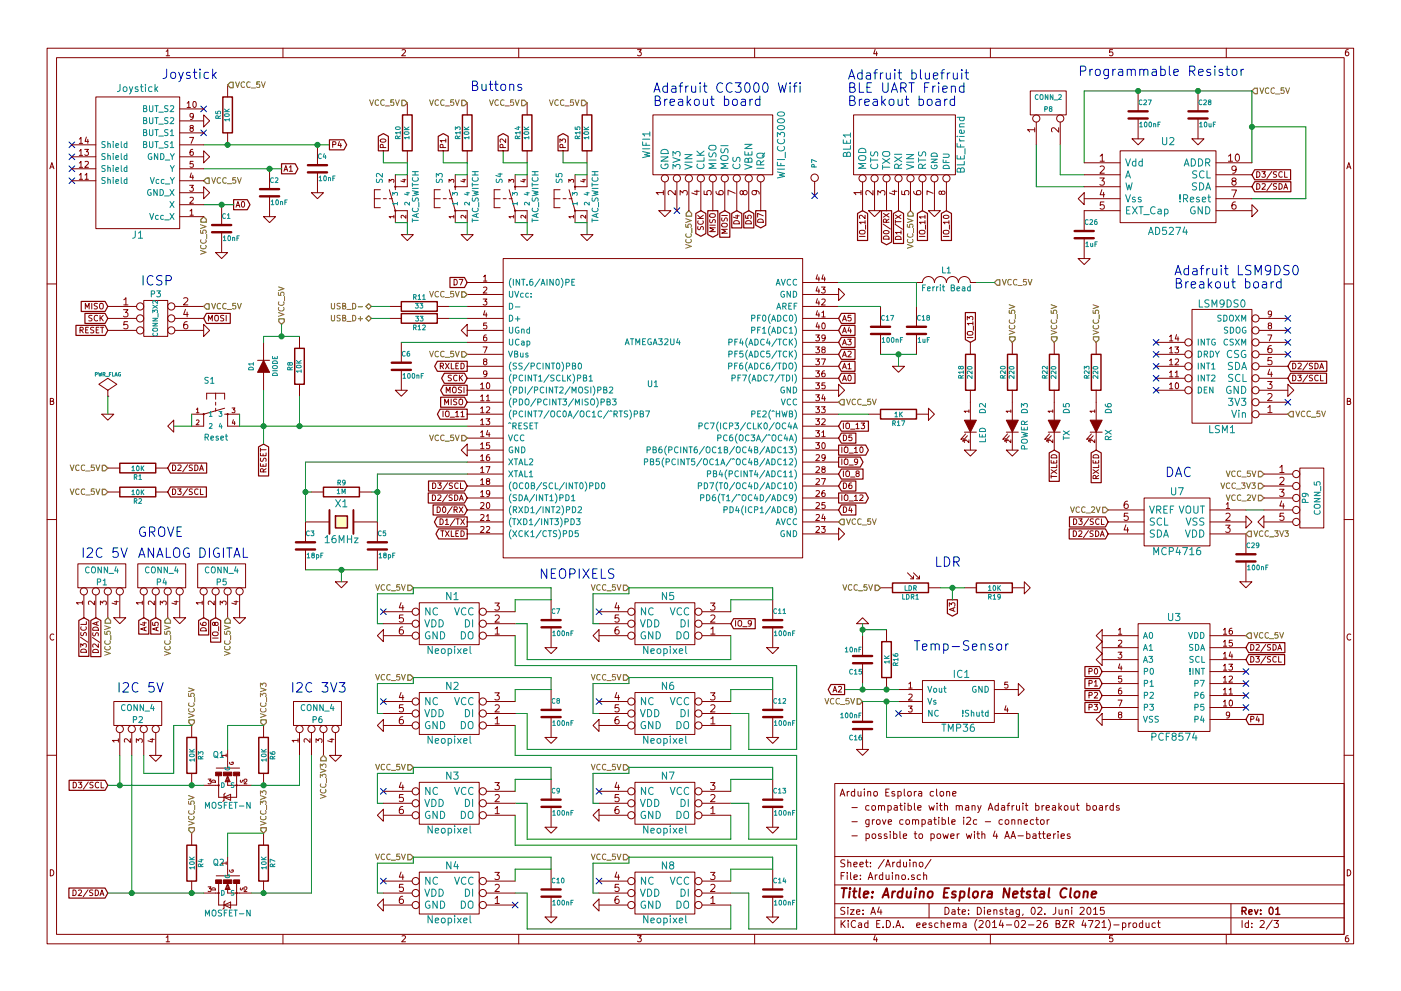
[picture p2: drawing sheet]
<svg xmlns="http://www.w3.org/2000/svg" width="297mm" height="210mm" viewBox="0 0 297 210" stroke-linecap="round" stroke-linejoin="round" font-family="sans-serif">
<g fill="none" stroke="#840000" stroke-width=".21">
<path d="M10 10.2h277v190h-277zM12 12.2h273v186h-273zM35.2 10.9l.4-.4v1.3M35.2 11.8h.8M48.3 18v2.6M60 10.2v2M85.2 10.6l.5-.1 .3 .4-.8 .9h.8M110 10.2v2M135.2 10.5h.8l-.5 .5 .3 .1 .2 .2-.1 .4-.2 .1-.5-.1M160 10.2v2M185.5 10.5l-.3 .9h.8M185.9 11v.8"/>
<path d="M210 10.2v2M218.4 19.3h7.7v5.1h-7.7zM235.9 10.5h-.6l-.1 .6h.6l.2 .5-.3 .2-.5-.1M241.3 19.3v4.3M254 19.3v4.3M260 10.2v2M285.9 10.5l-.4 .1-.2 .2-.1 .8 .3 .2 .4-.1 .1-.4-.1-.2-.4-.1-.3 .3M10.6 35.8l.4-1.3 .4 1.3M10.7 35.4h.6M15.2 38.3h5.1M15.2 35.8h5.1M15.2 33.3h5.1"/>
<path d="M15.2 30.7h5.1M16.8 37.1l.4-.3v1.2M16.8 34.6l.4-.4v1.3M16.8 32l.4-.3v1.3M16.8 29.5l.4-.3v1.2M16.8 38h.7M16.8 35.5h.7M16.8 33h.7M16.8 30.4h.7M18 31.7h.7l-.4 .5 .4 .1v.5l-.2 .2-.5-.2M18 37.1l.4-.3v1.2M18 34.3l.5-.1 .2 .4-.7 .9h.7"/>
<path d="M18 38h.7M18.3 29.1l-.3 .9h.8M18.6 29.6v.8M20.3 20.6h17.8v27.9h-17.8zM38.1 38.3h5.1M38.1 35.8h5.1M38.1 33.3h5.1M38.1 30.7h5.1M38.1 28.2h5.1M38.1 25.6h5.1M38.1 23.1h5.1M39.7 21.9l.3-.4v1.3"/>
<path d="M39.7 22.8h.7M40.2 39.3h.8l-.4 .5 .3 .1v.6l-.1 .1-.6-.1M40.2 29.2h.8l-.5 1.2M40.5 27.1l-.2-.2 .1-.2h.5v.3l-.5 .2-.1 .2v.4l.2 .1h.3l.2-.3-.1-.3-.1-.2M40.6 36.7l-.3 .9h.7M40.9 31.7h-.4l-.2 .3v.7l.2 .3 .4-.2v-.6h-.4l-.2 .2M40.9 37.2v.8M40.9 34.2h-.6v.6h.6v.6l-.1 .1-.5-.1M41 24.6l-.2 .3-.4-.1-.1-.6 .5-.1 .2 .2-.1 .7-.3 .3h-.2M41 21.6l.2-.1a.67 .67 0 0 1 .4 .7 .67 .67 0 0 1-.4 .6l-.3-.5zM43.2 39.6l1.2 1.3-1.2 1.3zM43.2 32l1.2 1.3-1.2 1.2z"/>
<path d="M43.2 24.4l1.2 1.2-1.2 1.3zM48.3 28.2v2.5M57.1 35.8v4.3M60.2 36.3l.4-1.2 .4 1.2M60.3 36h.6M61.3 35.5l.4-.4v1.2M61.3 36.3h.7M67.3 30.7v4.3M67.3 36.6v4.3M70.5 30.7l.6-.1 .1-.4-.7-.1v1.2M72 30l-.3 .9h.7M72.2 30.4v.9"/>
<path d="M80.7 29.7a.59 .59 0 0 1 .6-.3 .59 .59 0 0 1 .5 .6 .59 .59 0 0 1-.7 .3 .59 .59 0 0 1-.4-.6zM81.2 31.3v-.6h-.5l-.1 .6h1.2M82.5 38.7v-.6l.4 .3 .1-.3h.4v.6M83.8 37.1v3.2M85.4 38.1h.7M85.7 38v.6l-.7-.2M86.4 21.8v2.6M86.4 32v2.5M86.4 37.1v2.5h-2.6M93.9 31.3v-.6h-.5l-.1 .6h1.2M94.5 29.8h-1.2l.3 .4M94.5 29.5v.7"/>
<path d="M95.2 38.7v-.6l.4 .3 .1-.3h.4v.6M96.5 37.1v3.2M98.1 38.1h.7M98.4 38v.6l-.7-.2M99.1 37.1v2.5h-2.6M99.1 21.8v2.6M99.1 32v2.5M106.6 31.3v-.6h-.5l-.1 .6h1.2M107.2 29.5v.7l-.9-.7-.3 .2 .1 .5M107.9 38.7v-.6l.4 .3 .1-.3h.4v.6M109.2 37.1v3.2M110.8 38.1h.7"/>
<path d="M111.1 38v.6l-.7-.2M111.8 37.1v2.5h-2.6M111.8 21.8v2.6M111.8 32v2.5M118.7 30.2v-.7l.5 .4 .1-.4h.5l.1 .2-.1 .5M119.3 31.3v-.6h-.5l-.1 .6h1.2M120.6 38.7v-.6l.4 .3 .1-.3h.4v.6M121.9 37.1v3.2M123.5 38.1h.7M123.8 38v.6l-.7-.2M124.5 37.1v2.5h-2.6M124.5 21.8v2.6"/>
<path d="M124.5 32v2.5M138.4 24.4h25.4v12.7h-25.4zM141 38.6v6.1M143.5 38.6v6.1M146 38.6v6.1M148.6 38.6v6.1M151.1 38.6v6.1M153.7 38.6v6.1M156.2 38.6v6.1M158.7 38.6v6.1M161.3 38.6v6.1M172.7 38.5v3"/>
<path d="M181 24.4h21.6v12.7h-21.6zM182.9 38.6v6.1M185.4 38.6v6.1M188 38.6v6.1M190.5 38.6v6.1M193 38.6v6.1M195.6 38.6v6.1M198.1 38.6v6.1M200.7 38.6v6.1M219.4 27.5h-1.5l.4 .5M219.4 27.1v.9M219.7 25.9v4.8"/>
<path d="M224.5 27.1v.9l-1.1-.9-.5 .3 .2 .6M224.8 25.9v4.8M229.9 39.6h7.6M229.9 34.5h7.6M229.9 37.1h7.6M233.2 37.8h.9l-.5 .5 .5 .3v.5l-.3 .2-.6-.2M233.2 33.1l.5-.4v1.5M233.2 35.4l.6-.2 .3 .5-.9 1h.9M233.2 34.2h.9M237.5 32h20.3v15.2h-20.3zM240 29.5h2.6l-1.3 1.2zM241.3 25.1v4.4"/>
<path d="M252.7 29.5h2.6l-1.3 1.2zM254 25.1v4.4M257.8 39.6h7.6M257.8 34.5h7.6M257.8 37.1h7.6M260.5 33.1l.4-.4v1.5M260.5 34.2h.8M261.5 38.4l-.3-.3 .1-.2 .2-.1h.4l.2 .3-.1 .2-.7 .2-.1 .2v.3l.3 .3h.3l.3-.3v-.3l-.3-.3M262.1 32.8l.2-.1a.81 .81 0 0 1 .5 .7 .81 .81 0 0 1-.5 .8l-.2-.1-.2-.5zM262.1 35.9l-.3 .3h-.3l-.3-.3 .1-.5 .5-.2a.96 .96 0 0 1-.2 1.5h-.3M266.4 36.4a.6 .6 0 0 1 .7 .6 .6 .6 0 0 1-.7 .6zM266.4 39a.6 .6 0 0 1 .7 .6 .6 .6 0 0 1-.7 .6z"/>
<path d="M267.5 36.4h.8l-.4 .5 .3 .1v.5l-.2 .1-.5-.1M267.6 39.1l.4-.1 .3 .3-.8 .9h.8M269.6 36.4l-1 1.5M269.6 38.9l-1 1.5M270.7 36.5h-.6l-.1 .4a.47 .47 0 0 1 .5 .2 .47 .47 0 0 1 0 .5h-.5M270.7 39h-.6l-.1 .4a.47 .47 0 0 1 .5 .2 .47 .47 0 0 1 0 .5h-.5M271.2 39a.6 .6 0 0 1 .7 .6 .6 .6 0 0 1-.7 .6zM271.9 36.5a.53 .53 0 0 0-.8 .5 .53 .53 0 0 0 .8 .5M272.3 39.8h.6M272.4 36.4v1.2h.5M285.5 35.8l.5-1.3 .4 1.3M285.7 35.4h.6"/>
<path d="M38.1 46h5.1M38.1 43.4h5.1M38.1 40.9h5.1M40.3 44.7l.3-.3v1.3M40.3 42l.5-.1 .2 .3-.8 .9h.8M40.3 45.7h.7M45.7 53.6h2.6l-1.3 1.3zM47 43.4v4.3M47 49.3v4.3M50 44l.4-1.2 .5 1.2M50.2 43.6h.5M51.3 42.9l.2-.1a.63 .63 0 0 1 .4 .6 .63 .63 0 0 1-.4 .6l-.3-.5z"/>
<path d="M55.9 46h2.5l-1.3 1.2zM57.1 41.7v4.3M66 40.9h2.6l-1.3 1.3zM79.4 42.2h1.2M80.6 40.3h-1.2v3.8h1.2M81.3 42.2h.6M82.5 40.3l1.3 4.4M82.5 42.2h.7M83.5 46h-1l.3 .2M83.5 45.7v.5M83.8 44.7h2.6v2.5M83.8 44.7v2.5"/>
<path d="M85.1 49.8h2.5l-1.2 1.2zM86.1 45.7v.6l-.8-.6-.3 .2 .1 .3M92.1 42.2h1.2M93.3 40.3h-1.2v3.8h1.2M94 42.2h.6M95.2 42.2h.7M95.2 40.3l1.3 4.4M96.2 46h-1l.3 .2M96.2 45.7v.5M96.3 59.3a.6 .6 0 0 1 .7 .6 .6 .6 0 0 1-.7 .6zM96.5 44.7h2.6v2.5M96.5 44.7v2.5"/>
<path d="M97.4 59.3h.7l-.5 1.2M97.8 49.8h2.5l-1.2 1.2zM98.8 45.7v.6l-.8-.6-.3 .2 .1 .3M99.1 59.9h7.6M102.5 58.7l.4-.3v1.2M102.5 59.6h.7M104.8 42.2h1.2M106 40.3h-1.2v3.8h1.2M106.7 54.9h63.5v63.5h-63.5zM106.7 42.2h.6M107.9 42.2h.7M107.9 40.3l1.3 4.4"/>
<path d="M108.9 46h-1l.3 .2M108.9 45.7v.5M109.2 44.7h2.6v2.5M109.2 44.7v2.5M110.5 49.8h2.5l-1.2 1.2zM111.5 45.7v.6l-.8-.6-.3 .2 .1 .3M117.5 42.2h1.2M118.7 40.3h-1.2v3.8h1.2M119.4 42.2h.6M120.6 42.2h.7M120.6 40.3l1.3 4.4M121.6 46h-1l.3 .2"/>
<path d="M121.6 45.7v.5M121.9 44.7h2.6v2.5M121.9 44.7v2.5M123.2 49.8h2.5l-1.2 1.2zM124.2 45.7v.6l-.8-.6-.3 .2 .1 .3M139.7 44.7h2.5l-1.2 1.3zM140.6 40.9h-1.5l.4 .4M140.6 40.4v.9M143.2 40.4v1l-1.1-1-.4 .3 .1 .6M144.2 41.4v-1l.6 .5 .3-.5 .5 .1 .1 .2-.1 .7M147.2 40.6h1.1M147.8 40.4v.9l-1.1-.4"/>
<path d="M147.9 46.3h1.2M147.9 45.7l.7 .6M148 48.1v.5l.4 .1a.47 .47 0 0 1 .2-.5 .47 .47 0 0 1 .5 0v.5M148 46.9a.53 .53 0 0 0 .5 .7 .53 .53 0 0 0 .5-.7M149.1 45.7l-.7 .5M149.3 40.5v.7l.7 .1-.1-.2v-.5l.6-.2 .3 .3-.2 .6M150.5 47.8h1.2M150.5 46.6v.6h.4a.47 .47 0 0 1 .2-.5 .47 .47 0 0 1 .5 0v.6M150.6 45.4l.7-.1 .4 .3a.4 .4 0 0 1-.4 .5h-.7l-.1-.3zM151.7 48.3h-1.2l.8 .4-.8 .4h1.2M151.8 40.6l.1 .4a.99 .99 0 0 0 1.4 0l-.1-.5-.5-.1-.3 .3v.3l.3 .3M153 45.7h1.2"/>
<path d="M153.1 46.2v.6l.4 .1a.47 .47 0 0 1 .1-.5 .47 .47 0 0 1 .6-.1v.6M153.2 47.4h.6l.4 .2a.4 .4 0 0 1-.4 .6l-.6-.1-.2-.2zM154.2 48.7h-1.2l.8 .4-.8 .4h1.2M155.7 46.9a.64 .64 0 0 1 .7-.1 .64 .64 0 0 1 .3 .7h-1.2zM155.9 41l-1.5-.6v1M155.9 45.8h.8M156.3 45.6v.7l-.8-.2M157.6 40.7l.2-.3h.3l.3 .3-.1 .5-.5 .1-.2-.1-.2-.7-.2-.1-.2 .2-.1 .4 .1 .2 .3 .1 .3-.3M158.1 45.7v.6h.5v-.6h.6l.1 .2-.1 .4M158.2 46.9a.64 .64 0 0 1 .8-.1 .64 .64 0 0 1 .3 .7h-1.2zM160.1 40.4l.3 .3v.3l-.3 .3-.5-.1-.2-.5a.96 .96 0 0 1 1.6 .2v.3M160.8 46.6a.64 .64 0 0 1 .7-.1 .64 .64 0 0 1 .3 .7h-1.2z"/>
<path d="M161.8 45.8l-1.2-.5v.8M170.2 59.9h7.6M173.3 58.3l-.3 .9h.8M173.6 58.8v.8M174.5 58.3l-.3 .9h.8M174.8 58.8v.8M182.2 50.2h1.2M182.3 49l.7-.1 .4 .2a.4 .4 0 0 1-.4 .6l-.6-.1-.2-.2zM182.5 40.9h-1.5l.5 .4M182.5 40.4v.9M183.4 47.2h-1.2l.3 .3M183.4 45.7v.7l-.9-.7-.3 .2 .1 .4"/>
<path d="M183.4 46.8v.7M183.5 47.7v.9M184.1 44.7h2.6l-1.3 1.3zM185.1 40.4v1l-1.1-1-.4 .3 .1 .6M186.1 41.4v-1l.6 .5 .3-.5 .5 .1 .1 .2-.1 .7M187.2 47.5l1.6 1.1M187.3 45.3l1.2 .8M187.4 49a.58 .58 0 0 1 .7-.2 .58 .58 0 0 1 .3 .6 .59 .59 0 0 1-.6 .3 .59 .59 0 0 1-.4-.6zM187.5 50.2a.64 .64 0 0 1 .7-.1 .64 .64 0 0 1 .3 .6h-1.2zM187.9 47.2v-.6l-.5-.1-.1 .7h1.2M188.5 46.5l-.6 .4M188.5 45.3l-1.2 .8"/>
<path d="M189.2 40.6h1M189.7 40.4v.9l-1.1-.4M189.8 47.6l1.5 1M189.8 46.7v.7M189.8 47h1.2M189.8 45.6l1.2 .8M190 50.2a.64 .64 0 0 1 .7-.1 .64 .64 0 0 1 .3 .7h-1.2zM191 49.3h-1.2l.4 .4M191 49v.7M191 45.6l-1.2 .8M191.2 40.5v.7l.7 .1-.1-.2v-.5l.6-.2 .3 .3-.1 .6M193.7 40.6l.1 .4a.99 .99 0 0 0 1.4 0l-.1-.5-.5-.1-.3 .3v.3l.3 .3"/>
<path d="M194.3 59.9h1.3a1.27 1.27 0 0 1 1.2-1.2 1.27 1.27 0 0 1 1.3 1.2 1.27 1.27 0 0 1 1.3-1.2 1.27 1.27 0 0 1 1.3 1.2 1.27 1.27 0 0 1 1.2-1.2 1.27 1.27 0 0 1 1.3 1.2 1.27 1.27 0 0 1 1.3-1.2 1.27 1.27 0 0 1 1.2 1.2h1.3M194.9 50.2h1.2M195 49l.7-.1 .4 .2a.4 .4 0 0 1-.4 .6l-.6-.1-.2-.2zM196.1 47.2h-1.2l.3 .3M196.1 46h-1.2l.3 .3M196.1 45.7v.6M196.1 46.8v.7M196.2 47.7v.9M196.8 44.7h2.6l-1.3 1.3zM197.8 41l-1.3-.5v.8M199.6 40.8l.3-.3 .3 .1 .2 .2-.1 .3-.4 .1-.2-.1-.2-.5h-.3l-.1 .5 .3 .1 .2-.2M200 50.2h1.2"/>
<path d="M200.1 49l.7-.1 .4 .2a.4 .4 0 0 1-.4 .6l-.6-.1-.2-.2zM200.1 45.8a.59 .59 0 0 1 .6-.2 .59 .59 0 0 1 .4 .6 .59 .59 0 0 1-.6 .2 .59 .59 0 0 1-.4-.6zM201.2 47.2h-1.2l.3 .3M201.2 46.8v.7M201.3 47.7v.9M228.6 42.2l1.3-1.3v2.5zM228.6 54.9h2.5l-1.2 1.2zM229.9 42.2h7.6M229.9 50.5v4.4M233.6 40.2l-.4 1.1h1M234 40.8v1M234.1 42.8h-.8l-.1 .8 .3-.2 .5 .1 .1 .6-.3 .3-.6-.2"/>
<path d="M237.5 44.7h-7.6v4.3M257.8 44.7h7.6M257.8 42.2h7.6M261.1 40.3h1.1l-.7 1.5M261.9 42.8l-.4 .1a.99 .99 0 0 0 0 1.5l.5-.2 .1-.5-.3-.3h-.3l-.3 .3M265.4 43.4l1.3 1.3-1.3 1.3zM272.2 40.2l.4-1.2 .4 1.2M10 60.2h2M17 70h.6v-.5l-.6-.1v1.2M17.2 70l.5 .6M18.1 65.6v-1.2l.4 .8 .4-.8v1.2M18.2 70h.4"/>
<path d="M18.7 69.4h-.5v1.2h.5M19.5 64.4v1.2M19.5 66.9h-.6v.5a.47 .47 0 0 1 .4 .1 .47 .47 0 0 1 .1 .5h-.6M19.9 69.5h-.6v.4a.47 .47 0 0 1 .4 .2 .47 .47 0 0 1 .1 .5h-.6M20.4 70h.4M20.7 64.4h-.6l-.1 .4a.47 .47 0 0 1 .5 .2 .47 .47 0 0 1 0 .5h-.5M20.7 67a.53 .53 0 0 0-.7 .5 .53 .53 0 0 0 .7 .5M21 69.4h-.6v1.2h.6M21.2 64.5l.2-.1 .4 .1 .1 .6-.3 .5a.4 .4 0 0 1-.5-.5zM21.2 66.9v1.2M21.3 69.4h.7M21.4 67.4l.5 .7"/>
<path d="M21.7 69.4v1.2M21.9 66.9l-.7 .7M22.9 65h6.1M22.9 67.6h6.1M22.9 70.1h6.1M26.2 65.7h.9l-.5 .6 .5 .3v.5l-.3 .1-.6-.1M26.2 63.6l.5-.4v1.5M26.2 64.7h.9M27.1 68.2h-.8l-.1 .8 .3-.2 .5 .1 .1 .6-.3 .3-.6-.2M30.5 63.7h5.1v7.7h-5.1zM37.1 65h6.1M37.1 67.6h6.1"/>
<path d="M37.1 70.1h6.1M38.9 63.3l.6-.1 .3 .4-.9 1.1h.9M39.3 65.6l-.4 1.1h1M39.7 68.2l-.5 .1a.99 .99 0 0 0 0 1.5l.6-.2v-.5l-.3-.3h-.3l-.3 .3M39.7 66.2v1M43.2 68.8l1.2 1.3-1.2 1.3zM44.2 68.1v-1.2l.4 .8 .4-.8v1.2M45.6 67.1l.2-.2 .5 .2v.6l-.3 .4a.4 .4 0 0 1-.5-.4zM47.4 66.9h-.5l-.1 .5a.47 .47 0 0 1 .5 .1 .47 .47 0 0 1 0 .5h-.5M48 66.9v1.2M54.6 76.4h2.5M55.9 72.6v3.8"/>
<path d="M55.9 79v3.8M63.5 71.4v2.5M82.5 65h2.6M82.5 67.6h2.6M85.1 72.6v4.4M85.1 78.5v4.3M92.7 65h2.5M92.7 67.6h2.5M93.3 77.7l.6-.1 .1-.4-.7-.1v1.2M93.6 77.7l.4 .6M94.4 77.1l.8 1.2M95.2 77.1l-.8 1.2"/>
<path d="M95.7 77.1v1.2h.6M95.7 79.6h-.6v.5a.47 .47 0 0 1 .4 .1 .47 .47 0 0 1 .1 .5h-.6M96.6 77.6h.5M96.9 79.7a.53 .53 0 0 0-.7 .5 .53 .53 0 0 0 .7 .5M97.2 77.1h-.6v1.2h.6M97.4 79.6v1.2M97.7 77.1a.6 .6 0 0 1 .7 .6 .6 .6 0 0 1-.7 .6zM98.1 79.6l-.7 .7M99.1 68.8v2.6l-1.3-1.3zM99.1 62.5h7.6M99.1 65h7.6M99.1 67.6h7.6"/>
<path d="M99.1 70.1h7.6M99.1 72.6h7.6M99.1 75.2h7.6M99.1 77.7h7.6M102.4 63.4h.8l-.4 .5 .4 .1v.6l-.2 .1-.6-.1M102.4 73.6h.9l-.6 1.3M102.5 61l.5-.1 .2 .4-.8 .9h.8M102.7 76.7l-.2-.3 .1-.2h.6v.3l-.6 .2-.1 .2 .1 .4 .1 .1h.3l.2-.2v-.4l-.2-.1M102.8 65.9l-.3 .9h.8M103.1 71.1h-.4l-.1 .3-.1 .7 .2 .2 .5-.1-.1-.6-.4-.1-.2 .3M103.1 66.4v.9M103.2 68.5h-.6l-.1 .6h.7v.6l-.2 .1-.5-.1"/>
<path d="M103.2 79.2l-.2 .3-.4-.1v-.6l.4-.1 .2 .2v.7l-.3 .4h-.3M170.2 62.5h7.6M170.2 65h7.6M170.2 67.6h7.6M170.2 70.1h7.6M170.2 72.6h7.6M170.2 75.2h7.6M170.2 77.7h7.6M172.9 78.7h.8l-.4 .5 .4 .1v.5l-.2 .2-.6-.2M172.9 76.1h.8l-.4 .5 .4 .1v.6l-.2 .1-.6-.1M172.9 73.6h.8l-.4 .5 .4 .1v.5l-.2 .2-.6-.2M172.9 71.1h.8l-.4 .4 .4 .1v.6l-.2 .1-.6-.1"/>
<path d="M173.3 68.4l-.3 1h.8M173.3 65.9l-.3 .9h.8M173.3 63.4l-.3 .9h.8M173.3 60.8l-.3 .9h.8M173.6 61.3v.9M173.6 63.8v.9M173.6 66.4v.9M173.6 68.9v.9M174.2 60.9h.8l-.5 .5 .4 .1v.5l-.2 .2-.5-.2M174.2 76.1h.8l-.5 1.3M174.2 66.3l.4-.3v1.3M174.2 63.5l.5-.1 .3 .4-.8 .9h.8"/>
<path d="M174.2 67.3h.8M174.3 68.6l.2-.1a.67 .67 0 0 1 .5 .7 .67 .67 0 0 1-.5 .6l-.3-.5zM174.5 74.1l-.3-.2 .1-.2h.6v.3l-.6 .2-.1 .2 .1 .3 .2 .2h.2l.3-.3-.1-.3-.2-.2M174.8 78.7h-.3l-.2 .3-.1 .7 .3 .3 .4-.2-.1-.6h-.3l-.3 .2M175 71.6l-.3 .3-.4-.1v-.6l.4-.1 .3 .2-.1 .7-.3 .3h-.3M177.8 61.2l1.3 1.3-1.3 1.2zM178.6 68.1l.4-1.2 .5 1.2M178.6 70.6l.4-1.2 .5 1.2M178.6 73.2l.4-1.2 .5 1.2M178.6 75.7l.4-1.2 .5 1.2M178.6 78.3l.4-1.2 .5 1.2M178.8 67.7h.5"/>
<path d="M178.8 70.3h.5M178.8 72.8h.5M178.8 75.4h.5M178.8 77.9h.5M179.7 72h.8l-.4 .4 .3 .1v.5l-.2 .2-.5-.2M179.8 74.6l.4-.1 .3 .3-.8 .9h.8M179.8 77.4l.3-.3v1.2M179.8 78.3h.7M179.9 79.7l.2-.1a.63 .63 0 0 1 .4 .6 .63 .63 0 0 1-.4 .6l-.3-.5zM180.1 69.4l-.3 .8h.7M180.3 69.8v.8M180.4 66.9h-.6v.6h.6v.5l-.2 .1-.4-.1"/>
<path d="M186.7 65v4.3M186.7 70.9v4.3M189.2 77.7h2.6l-1.3 1.3zM194.3 65v4.3M194.3 70.9v4.3M205.1 67.9v-.8l.4 .4 .1-.3h.5l.2 .2-.2 .5M205.1 71.6h1.2M205.1 70.5l.8-.2 .4 .3a.4 .4 0 0 1-.4 .5h-.7l-.1-.3zM205.7 72.6v2.6M206.3 68.6h-1.2l.3 .4M206.3 68.3v.7M206.4 69.2v.9"/>
<path d="M214.6 72.6v2.6M223.5 72.6v2.6M232.4 72.6v2.6M245.1 72.6h6.1M245.1 75.2h6.1M245.1 77.7h6.1M248 79l.3-.3v1.3M248 76.5l.3-.4v1.3M248 74l.3-.4v1.3M248 71.4l.3-.3v1.2M248 80h.7M248 77.4h.7"/>
<path d="M248 74.9h.7M248 72.3h.7M249.1 73.6h.8l-.4 .5 .3 .1v.5l-.1 .2-.6-.2M249.2 79l.3-.3v1.3M249.2 76.2l.5-.1 .2 .4-.8 .9h.8M249.2 80h.7M249.5 71l-.3 .9h.7M249.8 71.5v.8M252.7 65.7h12.7v24.1h-12.7zM267 67.6h6M267 70.1h6M267 72.6h6"/>
<path d="M267 75.2h6M267 77.7h6M268.8 71.1h.8l-.5 1.2M269.1 69.1l-.2-.3 .1-.2h.5v.3l-.5 .2-.1 .2v.4l.2 .1h.3l.2-.3-.1-.3-.1-.1M269.2 78.3l-.4 1.1h1M269.5 73.3l-.4 .1a.99 .99 0 0 0 0 1.4l.5-.1 .1-.5-.3-.3h-.3l-.3 .3M269.5 78.9v1M269.6 66.5l-.2 .3-.4-.1-.1-.6 .5-.1 .2 .2-.1 .7-.3 .4h-.2M269.6 75.9h-.7l-.1 .7 .2-.2 .5 .1 .2 .6-.3 .3-.6-.2M274.1 79.6a.6 .6 0 0 1 .7 .6 .6 .6 0 0 1-.7 .6zM274.1 77.1a.6 .6 0 0 1 .7 .6 .6 .6 0 0 1-.7 .6zM275.2 79.6h.7l-.4 .5 .3 .1v.5l-.1 .1-.5-.1"/>
<path d="M275.2 77.2l.5-.1 .2 .3-.7 .9h.7M277.3 79.5l-1.1 1.6M277.3 77l-1.1 1.5M278.3 79.6h-.6l-.1 .5a.47 .47 0 0 1 .5 .1 .47 .47 0 0 1 .1 .5h-.6M278.3 77.1h-.6l-.1 .4a.47 .47 0 0 1 .5 .2 .47 .47 0 0 1 .1 .5h-.6M278.8 77.1a.6 .6 0 0 1 .7 .6 .6 .6 0 0 1-.7 .6zM279.5 79.7a.53 .53 0 0 0-.8 .5 .53 .53 0 0 0 .8 .5M279.8 78.3l.4-1.2 .4 1.2M279.9 77.9h.6M280 79.6v1.2h.6M285 60.2h2M10.7 85.1h.5l.1-.5-.6-.1v1.3h.5l.2-.4-.3-.3"/>
<path d="M21.6 87.9h2.5l-1.2 1.2zM22.9 84.1h.1M22.9 82.8l1.9-1.3-1.9-1.2-1.9 1.2 1.9 1.3v1.3M22.9 99.3h2.5M33 99.3h2.6M35.6 90.4l1.2-1.3v2.6zM36.6 98.6a.6 .6 0 0 1 .7 .6 .6 .6 0 0 1-.7 .6zM37.7 98.7l.5-.1 .2 .4-.7 .8h.7M39.8 98.6l-1.1 1.5M40.6 87.9h2.6M40.8 98.7h-.6v.4a.47 .47 0 0 1 .4 .2 .47 .47 0 0 1 .1 .5h-.6M41.3 98.6a.6 .6 0 0 1 .7 .6 .6 .6 0 0 1-.7 .6z"/>
<path d="M41.6 86.9l.3-.3v1M41.6 89.2l.4-.1 .2 .3-.6 .7h.6M41.6 87.6h.6M42.3 99.8l.4-1.2 .4 1.2M42.4 99.5h.6M43.2 87.9v2.5h-2.6M43.8 84.7v-1.3h3.8v1.3M45.7 83.4v1.3M45.7 85.3v.7M45.7 86.6v.6M47.6 87.9h3.2M47.6 86.6l-4.4 1.3"/>
<path d="M48.3 87.9v2.5h2.5M49.2 86.6h.6l-.3 .3 .3 .1v.5h-.6M49.5 89l-.2 .8h.6M49.7 89.4v.7M55.2 98.3v.6h1.2v-.6M55.2 96.1v.6h1.2v-.6M55.2 95.1v.7M55.2 95.4h1.2M55.3 97.2v.6h.4a.47 .47 0 0 1 .2-.4 .47 .47 0 0 1 .5-.1v.6M55.8 96.3v.4M55.8 98.5v.4M56.4 99.4l-.6 .4"/>
<path d="M63.5 81.5v2.6M83.8 82.8h2.6l-1.3 1.3zM93.9 87.2v1.2M94.3 85.9v-1.2l.4 .8 .4-.8v1.2M94.5 87.4l.2-.2 .5 .2v.6l-.3 .4a.4 .4 0 0 1-.5-.4zM94.6 83.3v-1.2l.4 .9 .4-.9v1.2M95.5 88.5h.9M95.7 84.7v1.2M96 82.3l.2-.2 .5 .2v.6l-.3 .4a.4 .4 0 0 1-.5-.4zM96.6 87.5l.3-.3v1.2M96.6 88.4h.7M96.9 84.7h-.6l-.1 .4a.47 .47 0 0 1 .5 .2 .47 .47 0 0 1 0 .5h-.5"/>
<path d="M97.4 84.8l.2-.1 .4 .1 .1 .7-.3 .4a.4 .4 0 0 1-.5-.4zM97.6 80.1l.5 .7M97.7 87.5l.4-.3v1.2M97.7 88.4h.7M97.8 95.5l1.3-1.3v2.6zM97.9 82.2h-.6l-.1 .4a.47 .47 0 0 1 .5 .2 .47 .47 0 0 1 0 .5h-.5M98.4 82.1v1.2M99.1 80.3h7.6M99.1 82.8h7.6M99.1 95.5h7.6M99.1 85.3h7.6M99.1 93h7.6"/>
<path d="M99.1 87.9h7.6M99.1 90.4h7.6M99.1 98h7.6M101.9 81.6l.4-.4v1.3M101.9 84.1l.4-.3v1.2M101.9 86.7l.4-.4v1.3M101.9 89.2l.4-.4v1.3M101.9 91.7l.4-.3v1.3M101.9 94.3l.4-.4v1.3M101.9 96.8l.4-.3v1.2M101.9 99.4l.4-.4v1.3M101.9 82.5h.7"/>
<path d="M101.9 85h.7M101.9 92.7h.7M101.9 87.6h.7M101.9 90.1h.7M101.9 95.2h.7M101.9 97.7h.7M103 88.8h.8l-.4 .5 .4 .1v.6l-.2 .1-.6-.1M103 99h.9l-.5 1.3M103.1 84.1l.4-.3v1.2M103.1 86.4l.5-.1 .2 .4-.8 .9h.8M103.1 85h.7M103.2 81.3l.2-.1a.67 .67 0 0 1 .5 .7 .67 .67 0 0 1-.5 .6l-.3-.5z"/>
<path d="M103.4 91.3l-.3 .9h.8M103.7 96.5h-.3l-.2 .3-.1 .7 .3 .2 .4-.1-.1-.6-.3-.1-.3 .3M103.7 91.8v.9M103.8 93.9h-.6l-.1 .6h.7v.6l-.2 .1-.5-.1M170.2 80.3h7.6M170.2 82.8h7.6M170.2 95.5h7.6M170.2 85.3h7.6M170.2 93h7.6M170.2 87.9h7.6M170.2 90.4h7.6M170.2 98h7.6"/>
<path d="M172.9 93.9h.8l-.4 .5 .4 .1v.6l-.2 .1-.6-.1M172.9 91.4h.8l-.4 .5 .4 .1v.5l-.2 .2-.6-.2M172.9 88.8h.8l-.4 .5 .4 .1v.6l-.2 .1-.6-.1M172.9 86.3h.8l-.4 .5 .4 .1v.5l-.2 .2-.6-.2M172.9 83.8h.8l-.4 .4 .4 .1v.6l-.2 .1-.6-.1M172.9 81.2h.8l-.4 .5 .4 .1v.6l-.2 .1-.6-.1M173 99.1l.5-.1 .2 .4-.8 .9h.8M173 96.6l.5-.1 .2 .3-.8 .9h.8M174.2 86.3h.8l-.5 .5 .4 .1v.5l-.2 .2-.5-.2M174.2 91.7l.4-.3v1.3M174.2 88.9l.5-.1 .3 .4-.8 .9h.8M174.2 92.7h.8"/>
<path d="M174.3 94l.2-.1a.67 .67 0 0 1 .5 .7 .67 .67 0 0 1-.5 .6l-.3-.5zM174.5 99.5l-.3-.2 .1-.2h.6v.3l-.6 .2-.1 .2 .1 .3 .2 .2h.2l.3-.3-.1-.3-.2-.2M174.5 83.7l-.3 .9h.8M174.8 84.2v.8M174.9 81.2h-.6l-.1 .6h.7v.6l-.2 .1-.5-.1M175 97l-.3 .3-.4-.1v-.6l.4-.1 .3 .2-.1 .7-.3 .3h-.3M177.8 81.5l1.3 1.3-1.3 1.3zM178.5 94.8v1.2M178.5 97.4v1.2M178.6 80.8l.4-1.2 .5 1.2M178.8 80.4h.5M178.8 92.3a.6 .6 0 0 1 .7 .6 .6 .6 0 0 1-.7 .6z"/>
<path d="M178.8 89.8v1.2M178.8 99.9v1.2M179 95l.3-.2 .4 .2 .1 .6-.3 .4a.4 .4 0 0 1-.5-.4zM179 97.5l.3-.1 .4 .1 .1 .7-.3 .4a.4 .4 0 0 1-.5-.4zM179.4 89.9l.2-.1 .5 .1v.6l-.3 .5a.4 .4 0 0 1-.5-.5zM180 96.1h.9M180 98.7h.9M180.3 91.1h1M180.6 92.3h-.6v.6h.6v.5l-.2 .1-.4-.1M181.2 95.2l.3-.4v1.2M181.2 96h.6M181.5 90.1l.3-.3v1.2"/>
<path d="M181.5 91h.7M181.8 97.9l-.2 .2h-.3l-.1-.6 .4-.1 .2 .2v.7l-.2 .2-.3 .1M182.4 94.9l.2-.1a.63 .63 0 0 1 .4 .6 .63 .63 0 0 1-.4 .6l-.3-.4zM182.6 89.8h.7l-.4 .4 .4 .1v.5l-.2 .2-.5-.2M184.1 87.9h2.6M194.3 87.9h2.5M196.8 86.6l1.3 1.3-1.3 1.2zM204.5 95.5h2.5l-1.3 1.3zM204.5 91.7h2.5M204.7 92.1l-1 1.1 .6-.1M205.1 92.5l-1 1.1 .6-.1M205.4 87.2h-1l.3 .3"/>
<path d="M205.4 93.3v.6l-.7-.6-.3 .2 .1 .4M205.4 87v.5M205.7 82.8v6.3M205.7 91.7v3.8M213.4 95.5h2.5l-1.3 1.3zM213.4 91.7h2.5M213.6 92.1l-1 1.1 .6-.1M214 92.5l-1 1.1 .6-.1M214.3 87.2h-1l.3 .3M214.3 93.3v.6l-.7-.6-.3 .2 .1 .4M214.3 87v.5M214.6 82.8v6.3"/>
<path d="M214.6 91.7v3.8M222.2 91.7h2.6M222.5 92.1l-1 1.1 .6-.1M222.9 97.7v.5h1.2v-.5M222.9 99.7l1.2 .8M222.9 92.5l-1 1.1 .6-.1M223 96.6a.64 .64 0 0 1 .7-.1 .64 .64 0 0 1 .4 .6h-1.2zM223.2 87.2h-1l.3 .3M223.2 93.3v.6l-.7-.6-.3 .2 .1 .4M223.2 87v.5M223.4 97.8v.4M223.5 82.8v6.3"/>
<path d="M223.5 91.7v3.8M224.1 98.6v.6h-1.2M224.1 99.7l-1.2 .8M231.1 91.7h2.6M231.4 92.1l-1 1.1 .6-.1M231.7 97.7v.5h1.2v-.5M231.7 99.7l1.2 .8M231.8 92.5l-1 1.1 .6-.1M231.9 96.6a.64 .64 0 0 1 .7-.1 .64 .64 0 0 1 .3 .6h-1.2zM232.1 87.2h-1l.3 .3M232.1 93.3v.6l-.7-.6-.3 .2 .1 .4M232.1 87v.5"/>
<path d="M232.3 97.8v.4M232.4 82.8v6.3M232.4 91.7v3.8M232.9 98.6v.6h-1.2M232.9 99.7l-1.2 .8M245.1 80.3h6.1M245.1 82.8h6.1M248 81.6l.3-.4v1.3M248 82.5h.7M249.3 81.3l.2-.1a.67 .67 0 0 1 .4 .7 .67 .67 0 0 1-.4 .6l-.3-.5zM267 80.3h6M267 82.8h6"/>
<path d="M267 85.3h6M267 87.9h6M268.8 80.9h.9l-.5 .6 .5 .3-.1 .5-.2 .2-.6-.2M268.8 86.5l.5-.5v1.5M268.8 83.6l.6-.1 .3 .4-.9 1.1h.9M268.8 87.5h.9M271.3 99.2l.5-.5v1.5M273 81.5l1.3 1.3-1.3 1.3zM275.6 99.3h5.1v12.7h-5.1zM285.6 85.1h.6l.1-.5-.7-.1v1.3h.6l.2-.4-.3-.3M10 110.2h2M16.5 119.6h10.2v5.1h-10.2z"/>
<path d="M22.9 104.4h2.5M29.2 119.6h10.2v5.1h-10.2zM33 104.4h2.6M36.6 103.7a.6 .6 0 0 1 .7 .6 .6 .6 0 0 1-.7 .6zM37.7 103.7h.7l-.4 .5 .4 .1v.5l-.2 .1-.5-.1M39.8 103.7l-1.1 1.5M40.8 103.8h-.6v.4a.47 .47 0 0 1 .4 .2 .47 .47 0 0 1 .1 .5h-.6M41.9 119.6h10.2v5.1h-10.2zM42 103.8a.53 .53 0 0 0-.8 .5 .53 .53 0 0 0 .8 .5M42.5 103.7v1.2h.6M55.8 100.1v-.6h-.5l-.1 .6h1.2M64.8 116.6v4.3"/>
<path d="M66 104.4h2.6M69.8 110.7h-5v4.4M74.9 110.7h5.1v4.4M76.2 104.4h2.5M80 116.6v4.3M91.7 105a.6 .6 0 0 1 .7 .6 .6 .6 0 0 1-.7 .6zM91.7 102.5a.6 .6 0 0 1 .7 .6 .6 .6 0 0 1-.7 .6zM92.7 107.5a.6 .6 0 0 1 .7 .6 .6 .6 0 0 1-.7 .6zM92.8 102.5h.7l-.4 .4 .4 .1v.5l-.2 .2-.5-.2M92.8 105.1l.5-.1 .2 .3-.7 .9h.7M93.3 110.1a.6 .6 0 0 1 .7 .6 .6 .6 0 0 1-.7 .6zM93.4 112.6h.7"/>
<path d="M93.8 112.6v1.2M93.9 107.6l.2-.1a.63 .63 0 0 1 .4 .6 .63 .63 0 0 1-.4 .6l-.3-.4zM94.4 110.4l.4-.3v1.2M94.4 111.3h.7M94.4 112.6l.8 1.2M94.9 104.9l-1.1 1.6M94.9 102.4l-1 1.5M95.2 112.6l-.8 1.2M95.7 112.6v1.2h.6M95.9 105h-.6l-.1 .5a.47 .47 0 0 1 .5 .1 .47 .47 0 0 1 .1 .5h-.6M95.9 107.5l-1.1 1.5M95.9 102.5h-.5l-.1 .4a.47 .47 0 0 1 .5 .2 .47 .47 0 0 1 0 .5h-.6"/>
<path d="M96.3 108.1h.6v-.5l-.6-.1v1.2M96.4 105a.6 .6 0 0 1 .7 .6 .6 .6 0 0 1-.7 .6zM96.5 110l-1 1.6M96.5 108.1l.5 .6M96.6 113.2h.5M96.7 110.1h.7M97.1 110.1v1.2M97.1 102.6a.53 .53 0 0 0-.7 .4 .53 .53 0 0 0 .7 .5M97.2 112.6h-.6v1.2h.6M97.4 107.5l.7 1.2M97.4 106.2l.4-1.2 .4 1.2M97.5 105.8h.6"/>
<path d="M97.6 102.5v1.2h.6M97.7 110.1l.8 1.2M97.7 112.6a.6 .6 0 0 1 .7 .6 .6 .6 0 0 1-.7 .6zM98.1 107.5l-.7 1.2M98.5 110.1l-.8 1.2M99.1 108.2h7.6M99.1 110.7h7.6M99.1 113.3h7.6M99.1 105.7h7.6M99.1 100.6h7.6M99.1 103.1h7.6M101.9 106.7l.5-.1 .2 .4-.8 .9h.8"/>
<path d="M101.9 109.3l.5-.1 .2 .3-.8 .9h.8M101.9 111.8l.5-.1 .2 .4-.8 .9h.8M101.9 101.9l.4-.4v1.3M101.9 104.4l.4-.3v1.3M101.9 100.3h.7M101.9 102.8h.7M101.9 105.4h.7M103.1 109.5l.4-.3v1.2M103.1 111.8l.5-.1 .2 .4-.8 .9h.8M103.1 110.4h.7M103.2 106.7l.2-.1a.67 .67 0 0 1 .5 .7 .67 .67 0 0 1-.5 .6l-.3-.5zM103.4 102.1l-.3-.3 .1-.2h.6v.3l-.6 .2-.1 .2 .1 .4 .2 .1h.2l.2-.2v-.4l-.2-.1"/>
<path d="M103.8 104.6l-.2 .3-.4-.1v-.6l.4-.1 .2 .2v.7l-.3 .4h-.3M170.2 108.2h7.6M170.2 110.7h7.6M170.2 113.3h7.6M170.2 105.7h7.6M170.2 100.6h7.6M170.2 103.1h7.6M173 111.8l.5-.1 .2 .4-.8 .9h.8M173 109.3l.5-.1 .2 .3-.8 .9h.8M173 106.7l.5-.1 .2 .4-.8 .9h.8M173 104.2l.5-.1 .2 .3-.8 1h.8M173 101.6l.5-.1 .2 .4-.8 .9h.8"/>
<path d="M174.2 111.7h.8l-.5 .5 .4 .1v.5l-.2 .2-.5-.2M174.2 101.5h.8l-.5 1.3M174.5 109.1l-.3 .9h.8M174.8 104.1h-.3l-.2 .3-.1 .7 .3 .3 .4-.2-.1-.6h-.3l-.3 .2M174.8 109.6v.8M174.9 106.6h-.6l-.1 .6h.7v.6l-.2 .1-.5-.1M177.8 112l1.3 1.3-1.3 1.2zM178.5 105v1.2M178.8 102.5a.6 .6 0 0 1 .7 .6 .6 .6 0 0 1-.7 .6zM178.8 107.5a.6 .6 0 0 1 .7 .6 .6 .6 0 0 1-.7 .6zM179 105.2l.3-.2 .4 .2 .1 .6-.3 .4a.4 .4 0 0 1-.5-.4zM179.4 100.1l.2-.2 .5 .2v.6l-.3 .4a.4 .4 0 0 1-.5-.4z"/>
<path d="M180 106.3h.9M180.2 107.5l-.2 .8h.7M180.3 101.2h1M180.5 102.5h-.3l-.2 .2v.7l.2 .3 .4-.2-.1-.5-.3-.1-.2 .2M180.5 107.9v.8M181.2 105.3l.3-.3v1.2M181.2 106.2h.6M181.7 100.4l-.2-.2v-.2h.6l-.1 .4-.4 .1-.1 .2 .2 .4 .5-.2-.1-.4-.2-.1M182.3 105.1l.5-.1 .2 .3-.8 .9h.8M222.9 100.8v.6M222.9 101.1h1.2M227.6 112.6a.6 .6 0 0 1 .7 .6 .6 .6 0 0 1-.7 .6z"/>
<path d="M227.6 110.1a.6 .6 0 0 1 .7 .6 .6 .6 0 0 1-.7 .6zM228.7 110.1h.7l-.4 .4 .4 .1v.5l-.2 .2-.5-.2M228.7 112.7l.5-.1 .2 .3-.7 .9h.7M230.8 112.6l-1.1 1.5M230.8 110l-1 1.6M231.8 112.7h-.6l-.1 .4a.47 .47 0 0 1 .5 .2 .47 .47 0 0 1 0 .5h-.5M231.8 110.1h-.6v.4a.47 .47 0 0 1 .5 .2 .47 .47 0 0 1 0 .5h-.6M232.3 112.6a.6 .6 0 0 1 .7 .6 .6 .6 0 0 1-.7 .6zM232.4 101.5l-.1-.5-.4-.1-.2 .6h1.2M232.9 100.9l-.5 .4M233 110.2a.53 .53 0 0 0-.7 .5 .53 .53 0 0 0 .7 .4M233.3 113.8l.4-1.2 .4 1.2"/>
<path d="M233.4 113.5h.6M233.5 110.1v1.2h.6M234.9 108.2h7.7M234.9 110.7h7.7M234.9 113.3h7.7M238.7 111.3l-.4 1.1h1M239.1 106.3l-.5 .1a.99 .99 0 0 0 0 1.5l.5-.2 .1-.5-.3-.3h-.3l-.3 .3M239.1 111.9v1M239.1 108.9h-.7l-.1 .7 .3-.1h.5l.1 .6-.3 .3-.6-.1M242.6 105.7h13.9v10.1h-13.9zM256.5 108.2h7.7M256.5 110.7h7.7"/>
<path d="M256.5 113.3h7.7v4.3M259.9 111.4h.9l-.5 .6 .5 .3-.1 .5-.2 .1-.6-.1M259.9 109l.6-.1 .3 .4-.9 1.1h.9M260 107l.3-.4v1.3M260 107.9h.7M264.2 109.5l1.2 1.2-1.2 1.3zM264.2 119.1v4.3M266.7 110.7l1.3-1.2v2.5zM268 108.2h6.1M268 110.7h6.1M268 105.7h6.1M268 100.6h6.1"/>
<path d="M268 103.1h6.1M271.3 103.8h.9l-.5 .6 .5 .3v.5l-.3 .1-.6-.1M271.3 101.4l.6-.1 .3 .4-.9 1.1h.9M271.3 100.2h.9M271.7 106.3l-.4 1.1h1M272.1 106.9v1M272.2 108.9h-.8l-.1 .7 .3-.1h.5l.1 .6-.3 .3-.6-.1M285 110.2h2M11.4 134.6a.58 .58 0 0 0-.8 .5 .58 .58 0 0 0 .8 .6M17.1 135.2l1.5 1M17.1 137.3v-.7l.5 .4 .1-.4h.5l.1 .2-.1 .5M17.2 134.2v.6h.4a.47 .47 0 0 1 .2-.5 .47 .47 0 0 1 .5 0v.6"/>
<path d="M17.2 133a.53 .53 0 0 0 .5 .7 .53 .53 0 0 0 .5-.7M17.3 137.8a.64 .64 0 0 1 .7-.1 .64 .64 0 0 1 .3 .7h-1.2zM17.5 127.9h-1.3l.4 .3M17.5 127.5v.7M17.8 126.2v4.9M18.3 131.9v.6h-1.2M19.6 135.2l1.5 1.1M19.7 134.2v.6l.4 .1a.47 .47 0 0 1 .2-.5 .47 .47 0 0 1 .5 0v.5M19.8 137.9a.64 .64 0 0 1 .7-.1 .64 .64 0 0 1 .4 .6h-1.2zM19.8 133.1a.64 .64 0 0 1 .7 0 .64 .64 0 0 1 .4 .6h-1.2zM20 127.5v.8l-.9-.8-.4 .3 .1 .4M20.3 126.2v4.9"/>
<path d="M20.5 132v.6M20.9 136.6v.8l-.9-.8-.3 .2 .1 .5M20.9 131.9l-1.2 .4 1.2 .4M21.3 128.3v-.8l.5 .5 .1-.4h.5l.2 .2-.2 .5M22.9 126.2v4.9M24.1 131.1h2.6l-1.3 1.2zM24.2 127.7h.9M24.7 127.5v.7l-1-.2M25.4 126.2v4.9M30.2 127.9h-1.3l.4 .3M30.2 127.5v.7M30.2 132.2h.8"/>
<path d="M30.5 126.2v4.9M30.6 132v.7l-.8-.3M30.7 133.2v.5M31 133l-1.2 .4 1.2 .5M32.4 132.1v.6h.5v-.6h.5l.2 .2-.2 .4M32.7 127.5v.8l-.9-.8-.4 .3 .1 .4M33 126.2v4.9M33.2 133.2v.5M33.6 133l-1.2 .4 1.2 .5M34 128.3v-.8l.5 .5 .1-.4h.5l.2 .2-.2 .5M35.6 126.2v4.9M36.8 131.1h2.6l-1.3 1.2z"/>
<path d="M36.9 127.7h.9M37.4 127.5v.7l-1-.2M38.1 126.2v4.9M42.5 132.2l.1 .3 .2 .2h.7l.2-.2-.1-.4-.6 .1v.3l.2 .2M42.7 133.3a.64 .64 0 0 1 .7-.1 .64 .64 0 0 1 .3 .7h-1.2zM42.9 127.9h-1.3l.4 .3M42.9 127.5v.7M43.2 126.2v4.9M45.1 135.4h1.2M45.1 134.2l.7-.1 .5 .3a.4 .4 0 0 1-.5 .5l-.6-.1-.1-.2zM45.4 127.5v.8l-.9-.8-.4 .3 .1 .4M45.6 132.3l.2-.3 .5 .3-.1 .3-.4 .1-.4-.6h-.2v.6h.1l.3-.2"/>
<path d="M45.7 126.2v4.9M46.4 132.9v1M46.7 128.3v-.8l.5 .5 .1-.4h.5l.2 .2-.2 .5M48.3 126.2v4.9M49.5 131.1h2.6l-1.3 1.2zM49.6 127.7h.9M50.1 127.5v.7l-1-.2M50.8 126.2v4.9M71.1 123.4h2.6l-1.3 1.3zM80 134.9l1.3-1.3v2.5zM81.3 134.9h6.1M81.3 132.3h6.1"/>
<path d="M81.3 129.8h6.1M85 127.9l-.3 1.1h.9M85.4 133l-.4 .1a.99 .99 0 0 0 0 1.4l.5-.1v-.5l-.3-.3h-.2l-.3 .3M85.4 128.4v1.1M85.5 130.5h-.8v.7l.2-.1h.5l.1 .6-.3 .3-.5-.2M88.9 127.9h12.7v8.9h-12.7zM103.1 134.9h6.1M103.1 132.3h6.1M103.1 129.8h6.1M104.9 127.9h1l-.5 .6 .5 .3-.1 .5-.2 .2-.7-.2M105 133.4l.4-.4v1.5M105 130.6l.6-.1 .3 .4-1 1.1h1"/>
<path d="M105 134.5h.9M115.6 137.4h2.5l-1.3 1.3zM116.8 127.2v4.4M116.8 133.1v4.3M125.7 134.9l1.3-1.3v2.5zM127 134.9h6.1M127 132.3h6.1M127 129.8h6.1M130.8 127.9l-.4 1.1h.9M131.1 133l-.4 .1a.99 .99 0 0 0 0 1.4l.5-.1 .1-.5-.3-.3h-.3l-.3 .3M131.1 128.4v1.1M131.2 130.5h-.7l-.1 .7 .2-.1h.5l.2 .6-.3 .3-.6-.2"/>
<path d="M134.6 127.9h12.7v8.9h-12.7zM148.8 134.9h6.1M148.8 132.3h6.1M148.8 129.8h6.1M150.6 127.9h1l-.5 .6 .5 .3-.1 .5-.2 .2-.7-.2M150.7 133.4l.5-.4v1.5M150.7 130.6l.6-.1 .3 .4-1 1.1h1M150.7 134.5h.9M156 131.7v1.2M156.5 131.8l.2-.1 .5 .1 .1 .7-.3 .4a.4 .4 0 0 1-.5-.4zM157.5 133h.9M159.3 132.2l-.2 .2h-.4v-.6l.4-.1 .2 .2v.7l-.2 .2-.4 .1"/>
<path d="M162.6 137.4h2.5l-1.3 1.3zM163.8 127.2v4.4M163.8 133.1v4.3M182.9 131.1l1.2 1.2h-2.5zM182.9 134.9v4.3M186.7 124.7h2.5M188 133.6v2.5M192.4 121.5l1.3 1.3v-.6M193 122.8h.7M193.7 121.5l1.2 1.3v-.6M194.3 122.8h.6M196.8 124.7h2.6"/>
<path d="M201.3 128.6v-.7l.4 .4 .1-.4h.5l.2 .2-.2 .5M202.1 129v.6M202.5 128.9l-1.2 .4 1.2 .4M204.5 124.7h2.5M214.6 124.7h2.6M217.2 123.4l1.2 1.3-1.2 1.3zM232.4 134.9l1.3-1.3v2.5zM232.4 137.4l1.3-1.3v2.6zM232.4 139.9l1.3-1.2v2.5zM233.7 134.9h7.6M233.7 137.4h7.6M233.7 139.9h7.6"/>
<path d="M237.1 138.4h.7l-.4 .5 .4 .1v.5l-.2 .1-.5-.1M237.1 133.6l.4-.3v1.3M237.1 135.9l.5-.1 .2 .4-.7 .9h.7M237.1 134.6h.7M241.3 132.3h15.2v22.9h-15.2zM256.5 134.9h7.7M256.5 137.4h7.7M256.5 139.9h7.7M259.4 138.7l.3-.3v1.2M259.4 136.2l.3-.4v1.3M259.4 133.6l.3-.3v1.3M259.4 134.6h.7"/>
<path d="M259.4 139.6h.7M259.4 137.1h.7M260.9 138.3l-.3 .9h.8M261.2 133.3h-.4l-.1 .3-.1 .7 .2 .3 .5-.2-.1-.6h-.4l-.2 .2M261.2 138.8v.8M261.3 135.8h-.6l-.1 .6h.7v.6l-.2 .1-.5-.1M262.9 123.4h2.5l-1.2 1.3zM265.2 139.3a.6 .6 0 0 1 .7 .6 .6 .6 0 0 1-.7 .6zM265.2 136.7a.6 .6 0 0 1 .7 .6 .6 .6 0 0 1-.7 .6zM266.3 139.3h.7l-.4 .4 .4 .1v.6l-.2 .1-.5-.1M266.3 136.8l.5-.1 .2 .4-.7 .8h.7M268.4 139.2l-1.1 1.6"/>
<path d="M268.4 136.7l-1.1 1.5M269.4 139.3h-.6v.4a.47 .47 0 0 1 .4 .2 .47 .47 0 0 1 .1 .5h-.6M269.4 136.8h-.6v.4a.47 .47 0 0 1 .4 .2 .47 .47 0 0 1 .1 .5h-.6M269.9 136.7a.6 .6 0 0 1 .7 .6 .6 .6 0 0 1-.7 .6zM270.6 139.4a.53 .53 0 0 0-.8 .5 .53 .53 0 0 0 .8 .5M270.9 137.9l.4-1.2 .4 1.2M271 137.6h.6M271.1 139.3v1.2h.6M286.4 134.6a.58 .58 0 0 0-.8 .5 .58 .58 0 0 0 .8 .6M24.1 148.8h10.2v5.1h-10.2zM25.1 157.1h-1.3l.4 .3M25.1 156.7v.7"/>
<path d="M25.4 155.4v4.9M27.6 156.7v.8l-.9-.8-.3 .3 .1 .4M27.9 155.4v4.9M28.9 157.5v-.8l.5 .5 .1-.4h.5l.2 .2-.2 .5M30.5 155.4v4.9M31.9 156.9h.8M32.3 156.7v.7l-.9-.2M33 155.4v4.9M40.6 153.9v2.6M48 160v.5M48.3 159v3.8M55.9 153.9v2.6"/>
<path d="M62.2 148.8h10.2v5.1h-10.2zM63.2 157.1h-1.3l.4 .3M63.2 156.7v.7M63.5 155.4v4.9M65.7 156.7v.8l-.9-.8-.3 .3 .1 .4M66 155.4v4.9M67 157.5v-.8l.5 .5 .1-.4h.5l.2 .2-.2 .5M68.6 155.4v4.9M70 156.9h.8M70.4 156.7v.7l-.9-.2M71.1 155.4v4.9M80 153.9l1.3-1.3v2.6z"/>
<path d="M81.3 148.8h6.1M81.3 151.4h6.1M81.3 153.9h6.1M85 146.9l-.3 1.1h.9M85.4 152.1h-.4a.99 .99 0 0 0 0 1.5l.5-.2v-.5l-.3-.3h-.2l-.3 .3M85.4 147.5v1M85.5 149.5h-.8v.8l.2-.2 .5 .1 .1 .6-.3 .2-.5-.1M88.9 146.9h12.7v8.9h-12.7zM103.1 148.8h6.1M103.1 151.4h6.1M103.1 153.9h6.1M104.9 147h1l-.5 .6 .5 .2-.1 .6-.2 .1-.7-.1"/>
<path d="M105 152.5l.4-.4v1.5M105 149.7l.6-.2 .3 .5-1 1h1M105 153.6h.9M115.6 156.5h2.5l-1.3 1.2zM116.8 146.3v4.3M116.8 152.1v4.4M125.7 153.9l1.3-1.3v2.6zM127 148.8h6.1M127 151.4h6.1M127 153.9h6.1M130.8 146.9l-.4 1.1h.9M131.1 152.1h-.4a.99 .99 0 0 0 0 1.5l.5-.2 .1-.5-.3-.3h-.3l-.3 .3"/>
<path d="M131.1 147.5v1M131.2 149.5h-.7l-.1 .8 .2-.2 .5 .1 .2 .6-.3 .2-.6-.1M134.6 146.9h12.7v8.9h-12.7zM148.8 148.8h6.1M148.8 151.4h6.1M148.8 153.9h6.1M150.6 147h1l-.5 .6 .5 .2-.1 .6-.2 .1-.7-.1M150.7 152.5l.5-.4v1.5M150.7 149.7l.6-.2 .3 .5-1 1h1M150.7 153.6h.9M162.6 156.5h2.5l-1.3 1.2zM163.8 146.3v4.3"/>
<path d="M163.8 152.1v4.4M176.6 146.8l.4-1.2 .4 1.2M176.7 146.5h.6M177.7 145.7l.5-.1 .2 .4-.7 .8h.7M181.6 159h2.5l-1.2 1.3zM182.9 140.7v4.3M182.9 148.8v4.4M182.9 154.7v4.3M188 143.8v2.5M190.5 146.3h5.1M190.5 148.8h5.1M190.5 151.4h5.1"/>
<path d="M192.6 149.8h.8l-.4 .5 .3 .1v.5l-.1 .2-.6-.2M192.7 145.1l.3-.4v1.3M192.7 147.4l.5-.1 .2 .3-.8 .9h.8M192.7 146h.7M195.6 144.4h15.2v8.9h-15.2zM210.8 146.3h5.1M210.8 151.4h5.1M213.3 149.7l-.3 .9h.8M213.6 150.2v.9M213.7 144.7h-.6l-.1 .6h.7v.6l-.2 .1-.5-.1M215.9 145l1.3 1.3-1.3 1.3zM230.9 142.4h.6v-.5l-.6-.1v1.2"/>
<path d="M230.9 145l.6-.1v-.4l-.6-.1v1.2M230.9 147.5h.6v-.5l-.6-.1v1.2M230.9 150.1l.6-.1v-.5l-.6-.1v1.2M232 149.4h.7l-.4 .5 .4 .1v.5l-.2 .1-.5-.1M232 144.7l.4-.3v1.2M232 147l.5-.1 .2 .3-.7 .9h.7M232 145.6h.7M232.1 141.9l.2-.1a.63 .63 0 0 1 .4 .6 .63 .63 0 0 1-.4 .6l-.3-.4zM232.4 152.6l1.3-1.2v2.5zM233.7 142.5h7.6M233.7 145h7.6M233.7 147.6h7.6"/>
<path d="M233.7 150.1h7.6M233.7 152.6h7.6M237.1 148.5h.8l-.5 1.3M237.4 151.6l-.3-.2 .1-.3 .6 .1v.3l-.6 .2-.1 .2 .1 .3 .2 .1h.2l.2-.2v-.4l-.2-.1M237.4 140.8l-.3 1h.8M237.7 146h-.3l-.2 .3-.1 .7 .3 .3 .4-.2-.1-.6h-.3l-.3 .2M237.7 141.3v.9M237.8 143.5h-.6l-.1 .5h.7v.6l-.2 .1-.5-.1M256.5 142.5h7.7M256.5 145h7.7M256.5 147.6h7.7M256.5 150.1h7.7"/>
<path d="M256.5 152.6h7.7M259.4 148.9l.3-.4v1.3M259.4 146.3l.3-.3v1.3M259.4 143.8l.3-.3v1.2M259.4 141.3l.3-.4v1.3M259.4 149.8h.7M259.4 147.3h.7M259.4 144.7h.7M259.4 142.2h.7M260.5 140.9h.8l-.4 .5 .4 .1v.6l-.2 .1-.6-.1M260.6 146.3l.4-.3v1.3M260.6 143.6l.5-.1 .2 .3-.8 .9h.8"/>
<path d="M260.6 147.3h.7M260.7 151.6l-.2 .3-.4-.1-.1-.6 .5-.1 .2 .2v.7l-.4 .3h-.2M260.7 148.6l.2-.1a.67 .67 0 0 1 .4 .7 .67 .67 0 0 1-.4 .6l-.3-.5zM265.2 152.6l.6-.1v-.4l-.6-.1v1.2M266.6 151.9l-.3 .9h.8M266.9 152.4v.8M10 160.2h2M15.5 166a.6 .6 0 0 1 .7 .6 .6 .6 0 0 1-.7 .6zM16.6 166h.7l-.4 .4 .4 .1v.5l-.2 .2-.5-.2M18.7 165.9l-1 1.5M19.7 166h-.5l-.1 .4a.47 .47 0 0 1 .5 .2 .47 .47 0 0 1 0 .5h-.6M20.9 166.1a.53 .53 0 0 0-.7 .4 .53 .53 0 0 0 .7 .5"/>
<path d="M21.4 166v1.2h.6M31.7 160.3h2.6l-1.3 1.2zM40.6 164.1v2.5M40.6 176.8v2.5M43.2 166.6h3.2M44.1 165.3h.6l-.3 .4 .3 .1v.4h-.6M44.9 165.7a.43 .43 0 0 1 .5-.2 .43 .43 0 0 1 .3 .5h-.8zM45.8 163h5M47.5 169.2l1.4-.7v1.3zM47.8 168.3l-.3 .2v1.3l-.3 .2M48 160.3h-1.1l.3 .2M48 165.7l.3-.9 .2 .9h-.2"/>
<path d="M48.3 165.5v1.1h5M48.3 164.6l.5 1.3h-1zM48.7 161.7a.37 .37 0 0 0 .4 .5 .37 .37 0 0 0 .3-.5h-.3v.1M50.2 164.6v4.6h-3.8v-4.6M51 165.5l.1 .4a.32 .32 0 0 0 .4-.3h.2v.4M51.8 165.4l.4-.1 .1 .3-.6 .7h.6M55.9 164.1v2.5M55.9 176.8v2.5M69.8 160.3h2.6l-1.3 1.2zM80 173l1.3-1.3v2.5zM81.3 173h6.1M81.3 170.4h6.1"/>
<path d="M81.3 167.9h6.1M85 166l-.3 1.1h.9M85.4 171.1l-.4 .1a.99 .99 0 0 0 0 1.4l.5-.1v-.5l-.3-.3h-.2l-.3 .3M85.4 166.5v1.1M85.5 168.6h-.8v.7l.2-.1h.5l.1 .6-.3 .3-.5-.2M88.9 166h12.7v8.9h-12.7zM103.1 173h6.1M103.1 170.4h6.1M103.1 167.9h6.1M104.9 166h1l-.5 .6 .5 .3-.1 .5-.2 .2-.7-.2M105 171.5l.4-.4v1.5M105 168.7l.6-.1 .3 .4-1 1.1h1"/>
<path d="M105 172.6h.9M115.6 175.5h2.5l-1.3 1.3zM116.8 165.3v4.4M116.8 171.2v4.3M125.7 173l1.3-1.3v2.5zM127 173h6.1M127 170.4h6.1M127 167.9h6.1M130.8 166l-.4 1.1h.9M131.1 171.1l-.4 .1a.99 .99 0 0 0 0 1.4l.5-.1 .1-.5-.3-.3h-.3l-.3 .3M131.1 166.5v1.1M131.2 168.6h-.7l-.1 .7 .2-.1h.5l.2 .6-.3 .3-.6-.2"/>
<path d="M134.6 166h12.7v8.9h-12.7zM148.8 173h6.1M148.8 170.4h6.1M148.8 167.9h6.1M150.6 166h1l-.5 .6 .5 .3-.1 .5-.2 .2-.7-.2M150.7 171.5l.5-.4v1.5M150.7 168.7l.6-.1 .3 .4-1 1.1h1M150.7 172.6h.9M162.6 175.5h2.5l-1.3 1.3zM163.8 165.3v4.4M163.8 171.2v4.3M177 166.2h108v32h-108z"/>
<path d="M178.1 168.9l.5-1.5 .5 1.5M178.3 168.5h.7M179.6 167.9v1M180.1 167.9l-.5 .3M180.6 177.3h1.2M180.6 174.3h1.2M180.6 171.3h1.2M181.2 168l-.4-.1-.3 .3 .1 .6 .2 .1 .4-.1M181.2 167.4v1.5M181.9 167.9l.1 .9 .3 .1 .2-.1M182.5 167.9v1M183.3 167.4v.2"/>
<path d="M183.3 167.9v1M183.6 177l.4-.1 .3 .3-.1 .6h-.6M183.6 176.9v1.5M184 168l.2-.1 .4 .1v.9M184 167.9v1M184.3 173.9l-.1 1.4-.2 .1-.4-.1M184.3 174l-.5-.1-.3 .3 .1 .6 .2 .1 .5-.1M184.3 171l-.5-.1-.3 .3 .1 .6 .2 .1 .5-.1M184.9 171l.2-.1 .4 .1 .1 .6-.1 .2-.4 .1-.2-.1zM185 177l.2-.1 .4 .1 .1 .6-.2 .2-.3 .1-.2-.1zM185 173.9v1M185.3 168l.2-.1 .5 .1v.6l-.1 .2-.4 .1-.2-.1z"/>
<path d="M185.4 173.9l-.4 .3M185.9 174l.2-.1 .4 .1 .1 .6-.1 .2-.4 .1-.2-.1zM186.3 171l.2-.1 .3 .1 .1 .9M186.3 170.9v1M186.8 177l-.3-.1-.3 .2 .1 .2 .5 .2v.3h-.6M186.9 171.1l.2-.2 .4 .1 .1 .9M187.1 173.9l.4 1 .3-1M187.8 168.1h.5M188 177l-.3-.1-.2 .2v.2l.5 .2v.3h-.5M188.3 171l.4-.1 .3 .3-.2 .6h-.5M188.3 170.9v1.5M188.3 174.4l.7-.1v-.3l-.5-.1-.2 .2 .1 .7h.6"/>
<path d="M188.5 167.4h-.7v1.5h.7M188.7 176.4v.1M188.7 176.9v1M189.5 177l.4-.1 .3 .3-.2 .6h-.5M189.5 176.4v1.5M189.6 171h.6v.9M189.7 168l-.4-.1-.2 .2 .1 .2 .5 .2v.3h-.6M190.2 171.3l-.7 .2 .3 .4 .4-.1M190.4 168l.4-.1 .3 .3-.1 .6h-.6M190.4 167.9v1.5M190.8 170.9h.5M190.8 176.4v1.3l.2 .2"/>
<path d="M191 170.4v1.3l.3 .2M191.5 174l-.5-.1-.2 .3v.6l.2 .1 .5-.1M191.5 177.4l.7-.1v-.3l-.5-.1-.2 .2 .1 .7h.6M191.7 167.4v1.3l.2 .2M191.8 170.4v.2M191.8 170.9v1M192.1 174l.2-.1 .5 .1v.6l-.1 .2-.4 .1-.2-.1zM192.5 168l.2-.1 .4 .1 .1 .6-.1 .2-.4 .1-.2-.1zM192.5 171l.5-.1 .2 .3-.1 .6h-.6M192.5 170.4v1.5M193.5 174l.2-.1 .4 .1v.9M193.5 173.9v1"/>
<path d="M193.8 176.9h.6M193.9 167.9v1M193.9 170.4v1.3l.2 .2M194 176.4v1.3l.4 .2M194.1 174.1l.2-.2 .4 .1 .1 .9M194.3 167.9l-.4 .3M194.6 171.4l.7-.1-.1-.3-.4-.1-.2 .2 .1 .7h.5M194.8 168h.6v.9M194.9 177l.2-.1 .4 .1 .1 .6-.1 .2-.4 .1-.2-.1zM195.4 168.3l-.7 .2 .2 .4 .5-.1M195.5 174l.4-.1 .3 .3-.1 .6h-.6M195.5 173.9v1.5"/>
<path d="M196.8 174h.6l.1 .9M197 170.9l.3 1 .2-.7 .3 .7 .3-1M197.4 177l.4-.1 .3 .3-.1 .6h-.6M197.4 176.9v1.5M197.5 174.3l-.8 .2 .3 .4 .5-.1M197.9 168l-.4-.1-.3 .3 .1 .6 .2 .1 .4-.1M198 173.9h.5M198.2 173.4v1.3l.3 .2M198.6 167.4v1.3l.2 .2M198.7 170.4v.2M198.7 170.9v1M198.7 177l.2-.1 .5 .1v.6l-.1 .2-.4 .1-.2-.1z"/>
<path d="M199 173.4v.2M199 173.9v1M199.2 170.9h.5M199.4 168l.2-.1 .4 .1 .1 .6-.2 .2-.3 .1-.2-.1zM199.4 170.4v1.3l.3 .2M199.7 174l.5-.1 .3 .3-.2 .6h-.6M199.7 173.4v1.5M199.9 176.9l.3 1 .3-.7 .3 .7 .3-1M200.3 171l.2-.1 .3 .1 .1 .9M200.3 170.4v1.5M200.7 168l.2-.1 .4 .1v.9M200.7 167.9v1"/>
<path d="M201.1 173.4v1.3l.2 .2M201.6 177.4l.7-.1-.1-.3-.4-.1-.2 .2 .1 .7h.5M201.8 174.4l.7-.1v-.3l-.5-.1-.2 .2 .1 .7h.6M202 168.4l.7-.1-.1-.3-.4-.1-.2 .2 .1 .7h.5M202.7 171l.2-.1 .4 .1 .1 .9M202.7 170.9v1M202.9 176.9v1M203.4 176.9l-.5 .3M203.4 171.1l.2-.2 .4 .1v.9M204.3 173.4v.2M204.3 173.9v1M204.7 171h.6l.1 .9"/>
<path d="M204.9 176.9l.3 1 .3-.7 .2 .7 .3-1M205 173.6l.5-.2 .3 .4-.9 1.1h.9M205.4 171.3l-.7 .2 .2 .4 .5-.1M206.1 171l.2-.1 .4 .1v.9M206.1 170.9v1M206.6 176.4v.1M206.6 176.9v1M207.1 174l-.4-.1-.3 .3 .1 .6 .2 .1 .4-.1M207.1 176.9h.6M207.3 170.9l.3 1M207.3 176.4v1.3l.4 .2M208 170.9l-.5 1.4-.2 .1"/>
<path d="M208.2 177l.2-.1 .4 .1v.9M208.2 176.4v1.5M208.9 174.3h1.1M209.5 171.9l.5-1.5 .5 1.5M209.7 171.5h.7M210.9 176.3l-.3 1.1h.9M211.3 176.9v1M211.7 171l-.5-.1-.3 .3 .1 .6 .2 .1 .5-.1M211.7 170.4v1.5M212.4 171h.6v.9M212.5 174l-.4-.1-.3 .3 .1 .6 .2 .1 .4-.1M213 171.3l-.7 .2 .2 .4 .5-.1"/>
<path d="M213 177.9l.5-1.5 .5 1.5M213.2 177.5h.7M213.2 174l.2-.1 .4 .1 .1 .6-.1 .2-.4 .1-.2-.1zM213.5 170.9h.6M214.1 170.4l-.4 .2v1.3M214.3 177.9l.5-1.5 .5 1.5M214.5 177.5h.7M214.5 174l.2-.1 .4 .1 .1 .9M214.5 173.9v1M214.6 170.9v1M215 170.9l-.4 .3M215.5 170.9l.1 .9 .4 .1 .2-.1"/>
<path d="M215.8 177.3h1.2M215.9 174l.2-.1 .4 .1v.9M215.9 173.9v1M216.2 170.9v1M216.9 170.4v.2M216.9 170.9v1M217.1 174.4l.8-.1-.1-.3-.4-.1-.3 .2 .1 .7h.6M217.4 170.9h.5M217.6 170.4v1.3l.3 .2M217.7 177l.4-.1 .3 .3-.1 .6h-.6M217.7 176.4v1.5M219 177h.6l.1 .9"/>
<path d="M219.2 174l-.5-.1-.3 .3 .1 .6 .2 .1 .5-.1M219.6 171l.4-.1 .3 .3-.1 .6h-.6M219.6 170.4v1.5M219.6 173.9h.6M219.7 177.3l-.8 .2 .3 .4 .5-.1M219.8 173.4v1.3l.4 .2M220.2 176.9h.5M220.4 176.4v1.3l.3 .2M220.7 174l.2-.1 .4 .1 .1 .6-.1 .2-.4 .1-.2-.1zM220.9 170.9v1M221 176.9h.6M221.2 176.4v1.3l.4 .2"/>
<path d="M221.4 170.9l-.5 .3M221.8 171.4l.7-.1v-.3l-.5-.1-.2 .2 .1 .7h.6M222 177.4l.7-.1v-.3l-.5-.1-.2 .2 .1 .7h.6M222 173.9v1M222.5 173.9l-.5 .3M223.2 171h.5l.1 .9M223.4 176.9v1M223.8 171.3l-.7 .2 .2 .4 .5-.1M223.8 176.9l-.4 .3M224.3 176.4v.1M224.3 176.9v1M224.5 170.4v1.5"/>
<path d="M224.7 171.3l.4 .6M225 177.4l.7-.1-.1-.3-.4-.1-.2 .2v.7h.6M225.1 170.9l-.6 .6M225.7 171l.2-.1 .5 .1v.6l-.1 .2-.4 .1-.2-.1zM226.8 177l-.3-.1-.2 .2v.2l.5 .2v.3h-.5M227.1 170.9l.1 .9 .3 .1 .2-.1M227.7 170.9v1M228.2 170.9h.6M228.4 170.4v1.3l.4 .2M230.4 171l.5-.1 .2 .3-.1 .6h-.6M230.4 170.4v1.5M231.8 171l.2-.1 .4 .1 .1 .6-.1 .2-.4 .1-.2-.1z"/>
<path d="M233.1 171h.6l.1 .9M233.8 171.3l-.8 .2 .3 .4 .5-.1M234.5 170.9v1M234.9 170.9l-.4 .3M236 171l-.4-.1-.3 .3 .1 .6 .2 .1 .4-.1M236 170.4v1.5M237.3 171l-.4-.1-.2 .2 .1 .2 .5 .2v.3h-.6M285 160.2h2M10.7 184.5a.65 .65 0 0 1 .7 .7 .65 .65 0 0 1-.7 .6zM15.5 188.8a.6 .6 0 0 1 .7 .6 .6 .6 0 0 1-.7 .6zM16.6 188.9l.5-.1 .2 .3-.7 .9h.7M18.7 188.8l-1.1 1.5"/>
<path d="M19.7 188.9h-.6l-.1 .4a.47 .47 0 0 1 .5 .2 .47 .47 0 0 1 .1 .5h-.6M20.2 188.8a.6 .6 0 0 1 .7 .6 .6 .6 0 0 1-.7 .6zM21.2 190l.4-1.2 .4 1.2M21.3 189.7h.6M35.2 198.9l.4-.4v1.3M35.2 199.8h.8M40.6 186.9v2.6M43.2 189.5h3.2M44.1 188.2h.6l-.3 .3 .3 .1v.5h-.6M44.9 188.5a.43 .43 0 0 1 .5-.1 .43 .43 0 0 1 .3 .4h-.8zM45.8 185.8h5M47.5 192l1.4-.6v1.3z"/>
<path d="M47.8 191.1l-.3 .3v1.3l-.3 .2M48 183.1h-1.1l.3 .3M48 182.8v.6M48 188.6l.3-.9 .2 .9h-.2M48.3 181.9v3.8M48.3 188.3v1.2h5M48.3 187.4l.5 1.3h-1zM48.7 184.6a.37 .37 0 0 0 .4 .5 .37 .37 0 0 0 .3-.5h-.3v.1M50.2 187.4v4.6h-3.8v-4.5M51 188.4l.1 .4a.32 .32 0 0 0 .4-.4l.2 .1v.3M51.8 188.3l.4-.1 .1 .3-.6 .7h.6M55.9 186.9v2.6"/>
<path d="M60 198.2v2M80 192l1.3-1.3v2.6zM81.3 189.5h6.1M81.3 192h6.1M81.3 186.9h6.1M85 185l-.3 1.1h.9M85.2 198.6l.5-.1 .3 .4-.8 .9h.8M85.4 190.2h-.4a.99 .99 0 0 0 0 1.5l.5-.2v-.5l-.3-.3h-.2l-.3 .3M85.4 185.6v1M85.5 187.6h-.8v.8l.2-.2 .5 .1 .1 .6-.3 .2-.5-.1M88.9 185h12.7v8.9h-12.7zM103.1 189.5h6.1"/>
<path d="M103.1 192h6.1M103.1 186.9h6.1M104.9 185.1h1l-.5 .6 .5 .2-.1 .6-.2 .1-.7-.1M105 190.6l.4-.4v1.5M105 187.8l.6-.2 .3 .5-1 1h1M105 191.7h.9M110 198.2v2M115.6 194.6h2.5l-1.3 1.2zM116.8 184.4v4.3M116.8 190.2v4.4M125.7 192l1.3-1.3v2.6zM127 189.5h6.1"/>
<path d="M127 192h6.1M127 186.9h6.1M130.8 185l-.4 1.1h.9M131.1 190.2h-.4a.99 .99 0 0 0 0 1.5l.5-.2 .1-.5-.3-.3h-.3l-.3 .3M131.1 185.6v1M131.2 187.6h-.7l-.1 .8 .2-.2 .5 .1 .2 .6-.3 .2-.6-.1M134.6 185h12.7v8.9h-12.7zM135.2 198.5h.8l-.5 .5 .3 .1 .2 .2-.1 .4-.2 .1-.5-.1M148.8 189.5h6.1M148.8 192h6.1M148.8 186.9h6.1M150.6 185.1h1l-.5 .6 .5 .2-.1 .6-.2 .1-.7-.1"/>
<path d="M150.7 190.6l.5-.4v1.5M150.7 187.8l.6-.2 .3 .5-1 1h1M150.7 191.7h.9M160 198.2v2M162.6 194.6h2.5l-1.3 1.2zM163.8 184.4v4.3M163.8 190.2v4.4M177 194.7h108M177 191.7h108M177 187.8h108M177 181.7h108M178.3 195.3v1.5"/>
<path d="M178.3 185.8h.5M178.5 195.9l.7 .9M179 185.1h-.7v1.5M179.1 192.6l-.6-.1-.2 .3v.3l.7 .3v.5l-.2 .1-.5-.1M179.1 182.5l-.6-.1-.2 .3v.3l.7 .4v.4l-.2 .1-.5-.1M179.2 195.3l-.9 .9M179.6 185.1v.2M179.6 185.6v1M179.8 192.5v.2M179.8 183.1l.2-.2 .3 .1 .1 .9M179.8 182.4v1.5M179.8 193v1"/>
<path d="M179.8 195.3v.1M179.8 195.8v1M180.3 193h.8l-.8 1h.8M180.3 185.1v1.3l.2 .2M181 183.4l.7-.1v-.3l-.4-.1-.3 .2 .1 .7h.6M181.1 186.1l.7-.1-.1-.3-.4-.1-.2 .2v.7h.6M181.4 195.4a.71 .71 0 0 0-1 .5 .71 .71 0 0 0 .7 .9l.3-.1M181.6 193.5l.7-.1v-.3l-.5-.1-.2 .2 .1 .7h.6M182 195.9h.6l.1 .9M182.3 183.4l.7-.1v-.3l-.5-.1-.2 .2 .1 .7h.6M182.4 186.5v.1M182.4 185.7v.1"/>
<path d="M182.7 196.2l-.7 .2 .2 .4 .5-.1M183 193.9v.1M183 193.1v.1M183.5 182.9h.5M183.7 182.4v1.3l.3 .2M184 195.9l-.4-.1-.3 .3 .1 .6 .2 .1 .4-.1M184 195.3v1.5M184.1 186.6l.5-1.5 .5 1.5M184.2 186.2h.7M184.6 183.8v.1M184.6 183v.1M184.6 194l.5-1.5 .5 1.5"/>
<path d="M184.8 193.6h.7M185.5 198.4l-.3 1h.8M185.6 185.6v1M185.9 199v.8M185.9 196h.5M186 185.6l-.4 .3M186.4 192.4l-.3 1.1h.9M186.6 195.3h-.7v1.5h.7M186.8 193v1M187.1 185.7l-.4-.1-.3 .3 .1 .6 .2 .1 .4-.1M187.1 185.1v1.5M187.2 196.7v.1"/>
<path d="M187.5 182.3l-1.3 2M187.8 183.9l.5-1.5 .5 1.5M187.9 185.6v.9l.4 .1 .2-.1M187.9 183.5h.7M187.9 195.3a.76 .76 0 0 1 .9 .7 .76 .76 0 0 1-.9 .8zM188.5 185.6v1M189.2 185.1v.2M189.2 185.6v1M189.3 182.9v1M189.4 196.7v.1M189.7 182.9l-.4 .3M189.9 185.7l.2-.1 .4 .1 .1 .9"/>
<path d="M189.9 185.6v1M189.9 196.8l.5-1.5 .5 1.5M190.1 196.4h.7M190.9 183l-.5-.1-.3 .3 .1 .6 .2 .1 .5-.1M190.9 182.4v1.5M191.3 185.7l.2-.1 .4 .1 .1 .6-.2 .2-.3 .1-.2-.1zM191.4 196.7v.1M191.6 182.9v.9l.4 .1 .2-.1M192.2 182.9v1M192.6 186.5v.1M192.9 182.4v.2M192.9 182.9v1"/>
<path d="M193.6 183.1l.2-.2 .4 .1 .1 .9M193.6 182.9v1M193.8 185.7l-.3-.1-.3 .2 .1 .2 .5 .2v.3h-.6M194.4 196.3l.7-.1-.1-.3-.4-.1-.2 .2v.7h.6M195 183.1l.2-.2 .4 .2 .1 .5-.1 .2-.4 .1-.2-.1zM195.2 185.7l-.5-.1-.2 .3v.6l.2 .1 .5-.1M195.7 196.3l.7-.1-.1-.3-.4-.1-.2 .2v.7h.6M195.8 185.7l.2-.1 .4 .1 .1 .9M195.8 185.1v1.5M197 191.7v3M197.4 182.3l-1.3 2M197.5 195.9l-.3-.1-.2 .2v.2l.5 .2v.3h-.5"/>
<path d="M198.9 195.9l-.4-.1-.3 .3v.6l.3 .1 .4-.1M199.5 195.9l.2-.1 .4 .1 .1 .9M199.5 195.3v1.5M200.4 192.5a.76 .76 0 0 1 .8 .8 .76 .76 0 0 1-.8 .7zM200.8 196.3l.7-.1v-.3l-.5-.1-.2 .2 .1 .7h.6M201.9 193.1h.5l.1 .9M202.2 195.9l.2-.1 .4 .1v.9M202.2 195.8v1M202.5 193.4l-.7 .2 .2 .4 .5-.1M202.8 196l.2-.2 .4 .1 .1 .9M203 193h.6M203.2 192.5v1.3l.4 .2"/>
<path d="M204 193.5l.7-.1-.1-.3-.4-.1-.2 .2 .1 .7h.5M204.2 195.9h.6v.9M204.8 196.2l-.7 .2 .2 .4 .5-.1M205.4 193.9v.1M205.4 193.1v.1M207.1 195.1a1.71 1.71 0 0 0 0 2.3M207.2 192.5a.76 .76 0 0 1 .9 .8 .76 .76 0 0 1-.9 .7zM207.6 195.4l.6-.1 .3 .4-1 1.1h1M208.7 192.5v.2M208.7 193v1M209.2 195.4l.2-.1a.8 .8 0 0 1 .5 .7 .8 .8 0 0 1-.5 .8l-.4-.6zM209.3 193.5l.8-.1-.1-.3-.4-.1-.3 .2 .1 .7h.6"/>
<path d="M210 198.2v2M210.4 195.7l.5-.4v1.5M210.4 196.8h.9M210.7 193.1l.2-.1 .4 .1 .1 .9M210.7 193v1M212.2 195.2l-.3 1.1h.9M212.6 193.1l-.4-.1-.2 .2 .1 .2 .5 .2v.3h-.6M212.6 195.8v1M213.1 193h.5M213.3 192.5v1.3l.3 .2M213.4 196.2h1.1M214.1 193.1h.6l.1 .9"/>
<path d="M214.8 193.4l-.7 .2 .2 .4 .5-.1M215.3 195.4l.2-.1a.8 .8 0 0 1 .5 .7 .8 .8 0 0 1-.5 .8l-.4-.6zM216.1 193v1.4l-.3 .1-.3-.1M216.1 193.1l-.4-.1-.3 .3 .1 .6 .2 .1 .4-.1M216.6 195.4l.5-.1 .3 .4-.9 1.1h.9M216.9 193.9l-.1 .3M218.1 196.2h1.1M218.8 192.7l.2-.2a.8 .8 0 0 1 .5 .8 .8 .8 0 0 1-.5 .7l-.4-.6zM219.8 195.4l.6-.1 .3 .4-.9 1.1h.9M220 192.7l.6-.2 .3 .4-.9 1.1h.9M221.5 193.9v.1M222 195.3l-.5 .1a1.11 1.11 0 0 0-.1 1.3l.4 .1 .2-.1 .1-.5-.3-.3h-.4l-.1 .3"/>
<path d="M223.8 192.5l-.1 1.3-.5 .2M223.9 196l.7-.1v-.5l-.2-.1h-.5v1.5h.6l.2-.1 .1-.4-.4-.3M224.5 193l.1 .9 .4 .1 .2-.1M225.2 193v1M225.2 195.3h1.1l-1.1 1.5h1.1M225.9 193.1l.2-.1 .4 .1v.9M225.9 193v1M226.8 196.1l.7-.1 .2-.2-.1-.4-.2-.1h-.6v1.5M227.2 196.1l.5 .7M227.2 192.5v.2M227.2 193v1M229 192.7l.6-.2 .3 .4-1 1.1h1"/>
<path d="M229.7 195.2l-.3 1.1h.9M230.1 195.8v1M230.6 192.7l.2-.2a.8 .8 0 0 1 .5 .8 .8 .8 0 0 1-.5 .7l-.4-.6zM230.7 195.3h1l-.6 1.5M231.9 192.9l.4-.4v1.5M231.9 194h.8M232.2 195.4l.6-.1 .3 .4-.9 1.1h.9M233.7 195.7l.4-.4v1.5M233.7 196.8h.8M234.1 192.5h-.8v.7l.7-.1 .1 .3v.5l-.2 .1-.6-.1M235 195.1a1.71 1.71 0 0 1 0 2.3M235.9 198.5h-.6l-.1 .6h.6l.2 .5-.3 .2-.5-.1"/>
<path d="M236.1 196.2h1.2M238 195.9l.4-.1 .3 .3-.1 .6h-.6M238 195.8v1.5M239.3 195.8v1M239.8 195.8l-.5 .3M240.3 195.9l.2-.1 .4 .1 .1 .6-.1 .2-.4 .1-.2-.1zM242.3 195.9l-.5-.1-.2 .3v.6l.2 .1 .5-.1M242.3 195.3v1.5M243 195.8l.1 .9 .3 .1 .2-.1M243.6 195.8v1M245 195.9l-.5-.1-.3 .3 .1 .6 .2 .1 .5-.1M245.4 195.8h.6"/>
<path d="M245.6 195.3v1.3l.4 .2M260 198.2v2M261 191.7v6.5M263.3 195.3v1.5M264.7 195.9l-.4-.1-.3 .3 .1 .6 .2 .1 .4-.1M264.7 195.3v1.5M265.4 196.7v.1M265.4 195.9v.1M267.2 195.4l.6-.1 .2 .4-.9 1.1h.9M269.7 195.2l-1.2 1.9M270.1 195.3h.9l-.5 .6 .5 .1v.7l-.2 .1-.7-.1M285.6 184.5a.65 .65 0 0 1 .8 .7 .65 .65 0 0 1-.8 .6z"/>
<path d="M285.9 198.5l-.4 .1-.2 .2-.1 .8 .3 .2 .4-.1 .1-.4-.1-.2-.4-.1-.3 .3"/>
<circle cx="141" cy="37.8" r=".76"/>
<circle cx="143.5" cy="37.8" r=".76"/>
<circle cx="146" cy="37.8" r=".76"/>
<circle cx="148.6" cy="37.8" r=".76"/>
<circle cx="151.1" cy="37.8" r=".76"/>
<circle cx="153.7" cy="37.8" r=".76"/>
<circle cx="156.2" cy="37.8" r=".76"/>
<circle cx="158.7" cy="37.8" r=".76"/>
<circle cx="161.3" cy="37.8" r=".76"/>
<circle cx="172.7" cy="37.7" r=".79"/>
<circle cx="182.9" cy="37.8" r=".76"/>
<circle cx="185.4" cy="37.8" r=".76"/>
<circle cx="188" cy="37.8" r=".76"/>
<circle cx="190.5" cy="37.8" r=".76"/>
<circle cx="193" cy="37.8" r=".76"/>
<circle cx="195.6" cy="37.8" r=".76"/>
<circle cx="198.1" cy="37.8" r=".76"/>
<circle cx="200.7" cy="37.8" r=".76"/>
<circle cx="219.7" cy="25.1" r=".76"/>
<circle cx="224.8" cy="25.1" r=".76"/>
<circle cx="29.7" cy="70.1" r=".76"/>
<circle cx="29.7" cy="67.6" r=".76"/>
<circle cx="29.7" cy="65" r=".76"/>
<circle cx="36.3" cy="67.6" r=".76"/>
<circle cx="36.3" cy="70.1" r=".76"/>
<circle cx="36.3" cy="65" r=".76"/>
<circle cx="252" cy="77.7" r=".76"/>
<circle cx="252" cy="75.2" r=".76"/>
<circle cx="252" cy="72.6" r=".76"/>
<circle cx="266.2" cy="67.6" r=".76"/>
<circle cx="266.2" cy="75.2" r=".76"/>
<circle cx="266.2" cy="77.7" r=".76"/>
<circle cx="266.2" cy="70.1" r=".76"/>
<circle cx="266.2" cy="72.6" r=".76"/>
<circle cx="252" cy="80.3" r=".76"/>
<circle cx="252" cy="82.8" r=".76"/>
<circle cx="266.2" cy="87.9" r=".76"/>
<circle cx="266.2" cy="85.3" r=".76"/>
<circle cx="266.2" cy="82.8" r=".76"/>
<circle cx="266.2" cy="80.3" r=".76"/>
<circle cx="274.8" cy="100.6" r=".76"/>
<circle cx="274.8" cy="105.7" r=".76"/>
<circle cx="274.8" cy="110.7" r=".76"/>
<circle cx="274.8" cy="108.2" r=".76"/>
<circle cx="274.8" cy="103.1" r=".76"/>
<circle cx="17.8" cy="125.5" r=".76"/>
<circle cx="20.3" cy="125.5" r=".76"/>
<circle cx="22.9" cy="125.5" r=".76"/>
<circle cx="25.4" cy="125.5" r=".76"/>
<circle cx="30.5" cy="125.5" r=".76"/>
<circle cx="33" cy="125.5" r=".76"/>
<circle cx="35.6" cy="125.5" r=".76"/>
<circle cx="38.1" cy="125.5" r=".76"/>
<circle cx="43.2" cy="125.5" r=".76"/>
<circle cx="45.7" cy="125.5" r=".76"/>
<circle cx="48.3" cy="125.5" r=".76"/>
<circle cx="50.8" cy="125.5" r=".76"/>
<circle cx="88.1" cy="134.9" r=".76"/>
<circle cx="88.1" cy="132.3" r=".76"/>
<circle cx="88.1" cy="129.8" r=".76"/>
<circle cx="102.4" cy="134.9" r=".76"/>
<circle cx="102.4" cy="129.8" r=".76"/>
<circle cx="102.4" cy="132.3" r=".76"/>
<circle cx="133.9" cy="134.9" r=".76"/>
<circle cx="133.9" cy="132.3" r=".76"/>
<circle cx="133.9" cy="129.8" r=".76"/>
<circle cx="148.1" cy="129.8" r=".76"/>
<circle cx="148.1" cy="132.3" r=".76"/>
<circle cx="148.1" cy="134.9" r=".76"/>
<circle cx="25.4" cy="154.7" r=".76"/>
<circle cx="27.9" cy="154.7" r=".76"/>
<circle cx="30.5" cy="154.7" r=".76"/>
<circle cx="33" cy="154.7" r=".76"/>
<circle cx="63.5" cy="154.7" r=".76"/>
<circle cx="66" cy="154.7" r=".76"/>
<circle cx="68.6" cy="154.7" r=".76"/>
<circle cx="71.1" cy="154.7" r=".76"/>
<circle cx="88.1" cy="151.4" r=".76"/>
<circle cx="88.1" cy="148.8" r=".76"/>
<circle cx="88.1" cy="153.9" r=".76"/>
<circle cx="102.4" cy="153.9" r=".76"/>
<circle cx="102.4" cy="148.8" r=".76"/>
<circle cx="102.4" cy="151.4" r=".76"/>
<circle cx="133.9" cy="151.4" r=".76"/>
<circle cx="133.9" cy="148.8" r=".76"/>
<circle cx="133.9" cy="153.9" r=".76"/>
<circle cx="148.1" cy="148.8" r=".76"/>
<circle cx="148.1" cy="153.9" r=".76"/>
<circle cx="148.1" cy="151.4" r=".76"/>
<circle cx="88.1" cy="167.9" r=".76"/>
<circle cx="88.1" cy="170.4" r=".76"/>
<circle cx="88.1" cy="173" r=".76"/>
<circle cx="102.4" cy="167.9" r=".76"/>
<circle cx="102.4" cy="173" r=".76"/>
<circle cx="102.4" cy="170.4" r=".76"/>
<circle cx="133.9" cy="167.9" r=".76"/>
<circle cx="133.9" cy="173" r=".76"/>
<circle cx="133.9" cy="170.4" r=".76"/>
<circle cx="148.1" cy="173" r=".76"/>
<circle cx="148.1" cy="170.4" r=".76"/>
<circle cx="148.1" cy="167.9" r=".76"/>
<circle cx="88.1" cy="189.5" r=".76"/>
<circle cx="88.1" cy="192" r=".76"/>
<circle cx="88.1" cy="186.9" r=".76"/>
<circle cx="102.4" cy="192" r=".76"/>
<circle cx="102.4" cy="189.5" r=".76"/>
<circle cx="102.4" cy="186.9" r=".76"/>
<circle cx="133.9" cy="192" r=".76"/>
<circle cx="133.9" cy="186.9" r=".76"/>
<circle cx="133.9" cy="189.5" r=".76"/>
<circle cx="148.1" cy="189.5" r=".76"/>
<circle cx="148.1" cy="192" r=".76"/>
<circle cx="148.1" cy="186.9" r=".76"/>
</g>
<g fill="none" stroke="#840000" stroke-width=".3">
<path d="M47.2 20.6h2.1v7.6h-2.1zM85.3 24.4h2.1v7.6h-2.1zM98 24.4h2.1v7.6h-2.1zM110.7 24.4h2.1v7.6h-2.1zM123.4 24.4h2.1v7.6h-2.1zM62.5 73.9h2v7.6h-2zM85.1 66.5h7.6v2.1h-7.6zM85.1 64h7.6v2h-7.6zM204.7 75.2h2.1v7.6h-2.1zM213.6 75.2h2v7.6h-2zM222.5 75.2h2v7.6h-2zM231.4 75.2h2v7.6h-2z"/>
<path d="M25.4 98.3h7.6v2h-7.6zM186.7 86.9h7.6v2h-7.6zM25.4 103.4h7.6v2h-7.6zM68.6 103.4h7.6v2h-7.6zM71.1 109.5h2.6v2.5h-2.6zM186.9 136.1h2.1v7.7h-2.1zM189.2 123.7h7.6v2h-7.6zM207 123.7h7.6v2h-7.6zM39.6 156.5h2.1v7.6h-2.1zM54.9 156.5h2v7.6h-2zM39.6 179.3h2.1v7.6h-2.1zM54.9 179.3h2v7.6h-2z"/>
<path d="M263.3 193.3l.8-.1 .1-.2-.1-.3-.2-.2h-.6v1.5M263.7 193.3l.5 .7M264.8 193.5l.7-.1-.1-.3-.4-.1-.2 .2v.7h.6M266 193l.3 1 .4-1M267.3 193.9v.1M267.3 193.1v.1M269.3 192.6l.1-.1a.8 .8 0 0 1 .5 .8 .8 .8 0 0 1-.5 .7 .97 .97 0 0 1-.1-1.4zM270.5 192.9l.4-.4v1.5M270.5 194h.8"/>
</g>
<g fill="none" stroke="#840000" stroke-width=".41">
<path d="M69.8 108.2v5.1M74.9 108.2v5.1M178.4 188.4h1.2M179 188.4l-.2 2M180.2 189.1l-.2 1.3M180.2 188.4v.2l.1-.1-.1-.1v.2M180.8 189.1h.8M181.2 188.4l-.2 1.8 .1 .1 .4 .1M182.3 188.4l-.2 1.8 .3 .2M183.1 189.8l1-.2v-.4h-.8l-.2 1 .2 .2 .6-.1M184.9 190.3v.1M185 189.2v.2l-.1-.1 .1-.1v.2"/>
<path d="M187.1 190.4l.9-2 .4 2M187.3 189.9h1M189.3 189.1l-.2 1.3M189.8 189.1l-.4 .1-.2 .3M191.4 189.2l-.2-.1a.67 .67 0 0 0-.9 .4v.8l.3 .1 .6-.1M191.4 188.4l-.2 2M192.3 189.1v1.2l.4 .1 .3-.1M193.2 189.1l-.2 1.3M194.1 189.1l-.1 1.3M194.2 188.4v.2l.1-.1-.1-.1v.2M195 189.3l.4-.2 .4 .1v1.2M195.1 189.1l-.2 1.3"/>
<path d="M196.8 189.3l.4-.2 .5 .2v.8l-.4 .3-.6-.1zM200.2 189.4h.6M201.2 188.4h-.9l-.2 2h.9M202.7 189.2l-.5-.1-.3 .4 .2 .3 .5 .1v.3l-.1 .1h-.7M203.6 189.2l.6-.1 .3 .2-.2 1a.67 .67 0 0 1-.8 0M203.6 189.1l-.2 2M205.5 188.4l-.2 1.8 .3 .2M206.5 189.3l.3-.2 .5 .2v.8l-.4 .3-.6-.1zM208.3 189.1l-.2 1.3M208.8 189.1l-.3 .1-.3 .3M209.5 189.2h.8l-.1 1.2M210.3 189.6l-.7 .1a.4 .4 0 0 0-.3 .3 .4 .4 0 0 0 .2 .4l.7-.1"/>
<path d="M214.1 188.4l-.3 2-.9-2-.2 2M214.8 189.8l1-.2-.1-.4-.6-.1-.3 .3v.9h.8M216.4 189.1h.8M216.8 188.4l-.2 1.8v.1l.4 .1M218.5 189.2l-.5-.1-.3 .4 .2 .3 .5 .1 .1 .3-.2 .1h-.7M219.2 189.1h.7M219.5 188.4l-.2 1.8 .1 .1 .4 .1M220.6 189.2h.8l-.1 1.2M221.4 189.6l-.7 .1a.4 .4 0 0 0-.3 .3 .4 .4 0 0 0 .2 .4l.7-.1M222.5 188.4l-.2 1.8 .2 .2M226.2 188.6a.87 .87 0 0 0-1 0 .87 .87 0 0 0-.4 1 .69 .69 0 0 0 .3 .8 .69 .69 0 0 0 .9-.1M227.1 188.4l-.3 1.8 .3 .2"/>
<path d="M228 189.3l.3-.2 .6 .2-.1 .8-.4 .3-.5-.1zM229.8 189.3l.3-.2 .5 .1-.1 1.2M229.8 189.1l-.1 1.3M231.4 189.8l1-.2v-.4l-.6-.1-.3 .3v.9h.7"/>
</g>
<g fill="none" stroke="#008484" stroke-width=".21">
<path d="M25.5 17.9l-.1 1.3-.5 .2M26.3 18.5l.3-.1 .3 .3v.4l-.3 .3-.5-.3zM27.4 18.4l.4 1M28.1 18.4l-.5 1.4-.2 .1M29.2 18.5l-.3-.1-.2 .2v.2l.5 .2v.3h-.5M29.8 18.4h.6M30 17.9v1.3l.4 .2M30.8 17.9v.2M30.8 18.4v1M32.2 18.5l-.4-.1-.3 .3 .1 .6h.6M32.9 17.9v1.5M33 18.8l.5 .6"/>
<path d="M33.5 18.4l-.6 .6M22.3 37.7h-.6l-.1 .4a.54 .54 0 0 1 .7 .7l-.2 .1h-.5M22.3 35.2h-.6l-.1 .4a.54 .54 0 0 1 .7 .7l-.2 .1-.5-.1M22.3 32.6h-.6l-.1 .5a.54 .54 0 0 1 .7 .6l-.2 .2-.5-.1M22.3 30.1h-.6l-.1 .4a.54 .54 0 0 1 .7 .7l-.2 .1-.5-.1M22.9 38.2l.1-.1h.3l.1 .8M22.9 35.7l.1-.2 .3 .1 .1 .8M22.9 33.1l.1-.1 .3 .1 .1 .8M22.9 30.6l.1-.2 .3 .1 .1 .8M22.9 30v1.3M22.9 32.6v1.3M22.9 35.1v1.3"/>
<path d="M22.9 37.7v1.2M24 37.7v.1M24 35.1v.1M24 32.6v.1M24 30v.1M24 30.4v.9M24 33v.9M24 35.5v.9M24 38.1v.8M24.6 38.5l.5-.1v-.3h-.4l-.1 .1v.7h.5M24.6 36l.5-.2v-.2l-.4-.1-.1 .2v.6h.5M24.6 33.4l.5-.1v-.2l-.4-.1-.1 .2v.6h.5"/>
<path d="M24.6 30.9l.5-.1v-.3l-.4-.1-.1 .2v.6h.5M25.7 37.7v1l.2 .2M25.7 35.1v1.1l.2 .2M25.7 32.6v1l.2 .3M25.7 30v1.1l.2 .2M26.9 38.1h-.4l-.2 .2 .1 .6h.5M26.9 35.6l-.4-.1-.2 .3 .1 .5h.5M26.9 33.1l-.4-.1-.2 .2 .1 .6h.5M26.9 30.5l-.4-.1-.2 .3 .1 .5h.5M26.9 30v1.3M26.9 32.6v1.3M26.9 35.1v1.3"/>
<path d="M26.9 37.7v1.2M30.4 30.6l.6-.1v-.4l-.6-.1v1.3h.5l.2-.4-.2-.3M30.4 28.1l.6-.1v-.4l-.6-.1v1.3h.5l.2-.5-.2-.2M30.4 25.5l.6-.1v-.3l-.6-.1v1.2h.5l.2-.4-.2-.3M30.4 23l.6-.1v-.4l-.6-.1v1.3h.5l.2-.4-.2-.3M31.7 30v1.1l.2 .2h.3l.2-.2v-1.1M31.7 27.5v1l.2 .3h.3l.2-.3v-1M31.7 25v1l.2 .2h.3l.2-.2v-1M31.7 22.4v1l.2 .3h.3l.2-.3v-1M31.9 37.7l.4 1.2 .4-1.2M32.1 32.6a.59 .59 0 0 0-.7 .6 .59 .59 0 0 0 .7 .6l.1-.5h-.2M32.8 27.5h.8"/>
<path d="M32.8 30h.8M32.8 25h.8M32.8 22.4h.8M33.2 22.4v1.3M33.2 25v1.2M33.2 27.5v1.3M33.2 30v1.3M33.5 32.6v1.3l-.8-1.3v1.3M33.7 38.1h-.4l-.2 .2 .1 .6h.5M33.7 31.4h.9M33.7 28.9h.9M33.7 26.3h.9"/>
<path d="M33.7 23.8h.9M34.1 32.6a.64 .64 0 0 1 .7 .6 .64 .64 0 0 1-.7 .7zM34.8 38.1h-.4l-.2 .2 .1 .6h.5M35 34h1M35 39h1M35.6 30.1h-.6v.4a.54 .54 0 0 1 .6 .7l-.2 .1-.5-.1M35.6 27.6h-.6v.4a.54 .54 0 0 1 .6 .6l-.2 .2-.5-.1M35.6 25h-.6v.4a.54 .54 0 0 1 .6 .7l-.2 .1h-.5M35.6 22.5h-.6v.4a.54 .54 0 0 1 .6 .7l-.2 .1-.5-.1M36.1 37.7l.4 .6 .5-.6M36.1 35.1l.4 .7 .5-.7M36.1 32.6l.4 .6 .5-.6"/>
<path d="M36.1 30.4l.4-.4v1.3M36.1 27.9l.4-.4v1.3M36.1 25.1l.5-.1 .2 .3-.8 .9h.8M36.1 22.5l.5-.1 .2 .4-.8 .9h.8M36.1 31.3h.7M36.1 28.8h.7M36.5 33.2v.7M36.5 35.8v.6M36.5 38.3v.6M45.7 23.6v.5h.5v-.4l.5-.1v.5M46.3 25.1l-.1-.5h-.4l-.1 .5h1.1M46.8 24.6l-.5 .3"/>
<path d="M47.6 23.7h1M47.6 23.1l.6 .6M47.7 24.3a.62 .62 0 0 1 .9 .2 .59 .59 0 0 1-1-.1zM48.6 25.4h-1l.3 .3M48.6 25.1v.6M48.6 23.1l-.6 .5M58 37.8a.44 .44 0 0 0-.7 .4 .44 .44 0 0 0 .7 .4M58.4 37.8l.4-.1 .1 .3-.6 .7h.6M67.7 37.6l.2-.3v1M67.7 38.3h.5M68.1 32.7a.44 .44 0 0 0-.6 .4 .44 .44 0 0 0 .6 .4M68.7 37.4l.2-.1a.49 .49 0 0 1 .3 .6 .49 .49 0 0 1-.4 .4l-.2-.3z"/>
<path d="M68.8 32.6l-.3 .7h.6M69 33v.6M69.6 37.8l.4-.1 .1 .6M69.6 37.7v.6M70.6 37.8h.3M71 37.3h-.4v1M79.9 38v.6l.4 .1a.54 .54 0 0 1 .6-.6l.2 .1-.1 .5M81.1 36.8v.8l-.9-.8-.4 .2 .1 .5M83.9 27a.62 .62 0 0 1 1 .2 .59 .59 0 0 1-1.1-.1zM84.4 29.4l-.1-.5h-.4l-.1 .5h1.1M84.9 28.2h-1.1l.4 .2M84.9 28.8l-.5 .4"/>
<path d="M84.9 27.9v.5M85.7 27.5h1M85.7 26.9l.6 .6M85.8 28a.55 .55 0 0 1 .9 .3 .59 .59 0 0 1-1-.1zM86.7 29.2h-1l.3 .3M86.7 28.9v.6M86.7 26.9l-.6 .5M87.4 38.8v.7M87.4 40h1.3M87.4 39.2h1.3M87.4 37.1h1.3M87.4 36.4h1.3"/>
<path d="M87.5 37.7a.56 .56 0 0 0 .5 .8 .56 .56 0 0 0 .6-.8M88 36.4v.7M92.5 37.6v-.8l.5 .4 .1-.4h.5l.2 .2-.2 .6M92.6 38v.6l.4 .1a.54 .54 0 0 1 .6-.6l.2 .1-.1 .5M96.5 27.5v-.6l.4 .3 .1-.3h.5v.6M97.1 29.4l-.1-.5h-.4l-.1 .5h1.1M97.6 28.2h-1.1l.4 .2M97.6 28.8l-.5 .4M97.6 27.9v.5M98.4 27.5h1M98.4 26.9l.6 .6M98.5 28a.55 .55 0 0 1 .9 .3 .59 .59 0 0 1-1-.1z"/>
<path d="M99.4 29.2h-1l.3 .3M99.4 28.9v.6M99.4 26.9l-.6 .5M100.1 40h1.3M100.1 39.2h1.3M100.1 37.1h1.3M100.1 36.4h1.3M100.1 38.8v.7M100.2 37.7a.56 .56 0 0 0 .5 .8 .56 .56 0 0 0 .6-.8M100.7 36.4v.7M105.3 38v.6l.4 .1a.54 .54 0 0 1 .6-.6l.2 .1-.1 .5M105.6 36.9h.9"/>
<path d="M106 36.7v.8l-.9-.3M109.6 27h.7M109.8 29.4l-.1-.5h-.4l-.1 .5h1.1M109.9 26.9v.6l-.7-.3M110.3 28.2h-1.1l.4 .2M110.3 28.8l-.5 .4M110.3 27.9v.5M111.1 27.5h1M111.1 26.9l.6 .6M111.2 28.1a.62 .62 0 0 1 .9 .2 .59 .59 0 0 1-1-.1zM112.1 29.2h-1l.3 .3M112.1 28.9v.6"/>
<path d="M112.1 26.9l-.6 .5M112.8 40h1.3M112.8 39.2h1.3M112.8 37.1h1.3M112.8 36.4h1.3M112.8 38.8v.7M112.9 37.7a.56 .56 0 0 0 .5 .8 .56 .56 0 0 0 .6-.8M113.4 36.4v.7M117.9 36.8v.7h.6v-.7h.5l.2 .2-.2 .5M118 38v.6l.4 .1a.54 .54 0 0 1 .6-.6l.2 .1-.1 .5M121.9 26.9v.5l.5 .1v-.5l.5-.1v.6M122.5 29.4l-.1-.5h-.4l-.1 .5h1.1"/>
<path d="M123 28.2h-1.1l.4 .2M123 28.8l-.5 .4M123 27.9v.5M123.8 27.5h1M123.8 26.9l.6 .6M123.9 28.1a.62 .62 0 0 1 .9 .2 .59 .59 0 0 1-1-.1zM124.8 29.2h-1l.3 .3M124.8 28.9v.6M124.8 26.9l-.6 .5M125.5 40h1.3M125.5 39.2h1.3M125.5 37.1h1.3"/>
<path d="M125.5 36.4h1.3M125.5 38.8v.7M125.6 37.7a.56 .56 0 0 0 .5 .8 .56 .56 0 0 0 .6-.8M126.1 36.4v.7M136.2 32.2l1.6 .3-1.1 .3 1.1 .3-1.6 .3M136.2 30.1v.7h1.6M136.2 31.6h1.6M136.2 29.5h1.6M137 30.3v.5M137.8 28.4h-1.6l.5 .5M137.8 28v.9M140.1 33.3h1.6l-1.6 .9h1.6"/>
<path d="M140.2 34.9a.71 .71 0 0 0 .7 .9 .71 .71 0 0 0 .7-.9l-.6-.1v.3M140.4 31.8a.79 .79 0 0 1 .9 0 .79 .79 0 0 1 .4 .8h-1.6v-.4zM142.7 35.8v-.9l.6 .5 .2-.5 .5 .1 .2 .2-.2 .6M142.7 33.4l1.5 .6-1.5 .5M142.7 33.1v-.9l.6 .5 .2-.5h.5l.2 .3-.2 .6M145.2 34.9l1.5 .5-1.5 .5M145.2 32.8h1.5l-1.5 .9h1.5M145.2 34.4h1.5M147.8 32.9h1.5M147.8 32l.8 .9M147.9 34.8a.72 .72 0 0 0 .5 1 .72 .72 0 0 0 .9-.7l-.2-.3M149.3 33.4v.8h-1.5"/>
<path d="M149.3 32l-.9 .7M150.3 34h1.5M150.4 32.4l-.1 .6 .3 .3 .4-.2 .2-.6h.5l.1 .2-.1 .6M150.4 31a.99 .99 0 0 1 1.4 .2 .53 .53 0 0 1-.5 .6h-.5a.52 .52 0 0 1-.4-.8zM151.8 34.7h-1.5l1.1 .5-1.1 .5h1.5M152.8 30.9h1.6M152.9 33.2a.99 .99 0 0 1 1.5 .2 .53 .53 0 0 1-.6 .6h-.5a.52 .52 0 0 1-.4-.8zM152.9 31.5l-.1 .6 .3 .3 .4-.1 .3-.7h.4l.2 .2-.1 .6M154.4 34.7h-1.6l1.1 .5-1.1 .5h1.6M155.4 33.4v.6l.3 .3 .3-.2 .3-.7h.4l.2 .3-.1 .6M155.5 34.8a.72 .72 0 0 0 .5 1 .72 .72 0 0 0 .9-.7l-.2-.3M157.9 34.9l1.5 .5-1.5 .5"/>
<path d="M157.9 32.2v.7h1.5v-.7M157.9 30.6h1.5l-1.5 .9h1.5M158.6 33.9l.3-.4h.3l.2 .3v.6h-1.5l.2-.7 .2-.1 .3 .2v.6M158.6 32.4v.5M160.5 35.7h1.5M160.7 32.6h1.1l.2 .3a.53 .53 0 0 1-.5 .6h-.5a.52 .52 0 0 1-.5-.4 .52 .52 0 0 1 .2-.5zM161.3 35l-.1-.8-.2-.1-.4 .1-.1 .2v.6h1.5M162 34.1l-.7 .5M162.1 32.4l-.5 .8M164.8 36.5l1.5 .3-1 .3 1 .3-1.5 .4M164.8 34.4v.7h1.5M164.8 29v-.9l.6 .5 .3-.5 .5 .1 .1 .2-.1 .6"/>
<path d="M164.8 35.9h1.5M164.8 33.9h1.5M164.9 26.9a.89 .89 0 0 1 1.4 .2 .86 .86 0 0 1-.8 .5 .86 .86 0 0 1-.7-.6zM164.9 25.4a.89 .89 0 0 1 1.4 .3 .86 .86 0 0 1-.8 .4 .86 .86 0 0 1-.7-.5zM164.9 24a.89 .89 0 0 1 1.4 .3 .86 .86 0 0 1-.8 .4 .86 .86 0 0 1-.7-.6zM165 31.1a.72 .72 0 0 0 .5 1 .72 .72 0 0 0 .8-.7l-.1-.3M165 29.5a.72 .72 0 0 0 .5 1.1 .72 .72 0 0 0 .8-.8l-.1-.3M165.6 34.6v.5M166.5 32.3v1.2M172.6 35.4v-.5h-.5v.5h1M173.1 34.3l-1-.4v.6M178.8 29.7v.7h1.5v-.7"/>
<path d="M179.5 32.7l.3-.4h.2l.3 .3v.6h-1.5l.1-.8h.3l.3 .1v.7M179.5 29.9v.5M180.3 30.9v.7h-1.5M180.3 28.6h-1.5l.4 .5M180.3 28.2v.9M182.1 33.2a.99 .99 0 0 1 1.5 .2 .53 .53 0 0 1-.5 .6h-.6a.52 .52 0 0 1-.4-.8zM182.1 31.8a.81 .81 0 0 1 1-.3 .81 .81 0 0 1 .5 .9h-1.6zM183.6 34.7h-1.6l1.1 .5-1.1 .5h1.6M184.6 33.5v.9M184.6 34h1.5M184.7 32.2l-.1 .6 .3 .3 .3-.2 .3-.6h.5l.1 .2-.1 .6M184.7 34.8a.72 .72 0 0 0 .5 1 .72 .72 0 0 0 .9-.7l-.1-.3"/>
<path d="M187.1 35v.9M187.1 35.5h1.5M187.1 33.6l1.5 1.1M187.2 32.4a.99 .99 0 0 1 1.4 .1 .53 .53 0 0 1-.5 .7h-.5a.52 .52 0 0 1-.4-.8zM188.6 33.6l-1.5 1.1M189.7 33.3l1.5 1M189.7 32.7h1.5M190.5 35.7l-.1-.7-.2-.2-.4 .1-.1 .2v.6h1.5M191.2 34.8l-.7 .5M191.2 33.3l-1.5 1M192.2 34.9l1.5 .5-1.5 .5M192.2 32.8h1.5l-1.5 .9h1.5"/>
<path d="M192.2 34.4h1.5M194.7 34h1.6M194.7 33.5v.9M194.8 32.2l-.1 .6 .3 .3 .4-.2 .3-.6h.4l.2 .2-.1 .6M195.6 35.7l-.1-.7-.3-.2-.3 .1-.2 .2v.6h1.6M196.3 34.8l-.7 .5M197.4 33.8h1.3l-1.3 .7h1.3M197.5 35.1a.59 .59 0 0 0 .6 .7 .59 .59 0 0 0 .5-.7l-.5-.1v.3M197.5 32.7a.69 .69 0 0 1 .8-.2 .69 .69 0 0 1 .4 .7h-1.3zM200 33.9v.6h1.2M200 32.7h1l.2 .2v.3l-.2 .2h-1M200 35.3a.69 .69 0 0 1 .8-.2 .69 .69 0 0 1 .4 .7h-1.2z"/>
<path d="M200.6 34.1v.4M202.9 33v.7h1.5v-.7M202.9 30.4v.8h1.5M202.9 29h.2M202.9 24.9h1.5M203.4 29.5l.3 .4M203.4 26.9h1M203.4 29.9h1M203.4 29h1M203.5 24.9l-.1 .4 .3 .3 .7-.1v-.6M203.7 36l.2-.4h.3l.2 .3v.6h-1.5l.2-.7 .3-.1 .2 .1 .1 .7M203.7 30.7v.5"/>
<path d="M203.7 33.2v.5M204.4 27.6v.5l-.2 .2-.7-.1v-.6h.3l.1 .7M204.4 34.2v.8h-1.5M204.4 26.3h-.7a.37 .37 0 0 0-.3 .3 .37 .37 0 0 0 .2 .3M204.6 31.5v1.2M220.1 20.2a.44 .44 0 0 0-.6 .4 .44 .44 0 0 0 .6 .4M220.6 20.1h.3l.2 .1 .1 .6-.3 .3-.4-.2zM221.5 23.2l.5-.1v-.4l-.5-.1v1M222.2 20.1v1l-.6-1v1M222.7 23.1l-.2-.2 .1-.2h.4v.3l-.5 .3 .2 .3 .3-.1v-.3l-.1-.1M223.2 20.1v1l-.5-1v1M223.5 21.2h.8"/>
<path d="M224.5 20.2l.3-.1 .2 .3-.6 .7h.6M238.7 33.7l.5 1.5 .5-1.5M238.7 37.8l.5-1.6 .5 1.6M238.7 38.8l.4 1.5 .3-1.1 .3 1.1 .3-1.5M238.8 37.3h.7M240.8 34.3l-.4-.1-.3 .3 .1 .6h.6M240.8 33.7v1.5M241.7 26.2l.2-.3v1M241.7 26.9h.5M242.1 21.3a.44 .44 0 0 0-.6 .4 .44 .44 0 0 0 .6 .4M242.2 34.3l-.4-.1-.3 .3 .1 .6h.6M242.2 33.7v1.5"/>
<path d="M242.5 21.3l.4-.1 .2 .3-.6 .7h.6M242.7 26l.1-.1a.49 .49 0 0 1 .4 .5 .49 .49 0 0 1-.5 .5l-.1-.4zM243.4 21.2h.7l-.4 1M243.7 26l.1-.1a.49 .49 0 0 1 .4 .5 .49 .49 0 0 1-.5 .5l-.1-.4zM244.6 26.3h.4v.6M244.6 26.2v.7M245.5 26.4h.3M246 25.9h-.5v1M246.5 29.2v1.2l.3 .3h.3l.3-.3v-1.2M248 29.3l.6-.1 .3 .4-.9 1.1h.9M251.1 35.2l.5-1.5 .5 1.5M251.2 34.8h.7"/>
<path d="M252.6 33.7a.77 .77 0 0 1 .9 .8 .77 .77 0 0 1-.9 .7zM253.7 38.9l-.6-.1-.2 .1v.5l.6 .2 .2 .4-.3 .3-.6-.1M253.7 36.3l-.5-.1-.3 .2v.4l.7 .3 .1 .4-.3 .3-.5-.1M254.1 33.7a.77 .77 0 0 1 .9 .8 .77 .77 0 0 1-.9 .7zM254.3 38.8a.77 .77 0 0 1 .9 .7 .77 .77 0 0 1-.9 .8zM254.4 26.2l.2-.3v1M254.4 26.9h.5M254.8 21.3a.44 .44 0 0 0-.6 .4 .44 .44 0 0 0 .6 .4M255.2 21.3l.4-.1 .2 .3-.6 .7h.6M255.3 36.4a.72 .72 0 0 0-1.1 .5 .72 .72 0 0 0 .8 .9l.3-.2M255.4 26l.1-.1a.49 .49 0 0 1 .4 .5 .49 .49 0 0 1-.5 .5l-.1-.4zM255.6 34.5l.8-.1 .1-.2-.1-.3-.2-.2h-.6v1.5"/>
<path d="M255.8 39.9h.7M255.9 36.2v1.6h.7M256 34.5l.5 .7M256.3 26.2l.1 .7 .4-.1M256.4 21.6l-.2-.1 .1-.2h.4v.2l-.5 .3 .2 .4 .3-.1v-.4l-.1-.1M256.8 26.2v.7M257.3 26.4h.3M257.7 25.9h-.4v1M28.7 49l-.1 1.3-.5 .2M29.3 49.4l.5-.4v1.5M29.3 50.5h.9M31.7 45.3l.5 1.3 .4-1.3"/>
<path d="M32 40.3a.59 .59 0 0 0-.7 .5 .59 .59 0 0 0 .7 .6l.1-.5h-.3M33.3 40.2v1.3l-.7-1.3v1.3M33.6 45.8l-.4-.1-.2 .2 .1 .6h.5M33.9 40.2a.64 .64 0 0 1 .8 .6 .64 .64 0 0 1-.8 .7zM34.6 45.8l-.3-.1-.2 .2 .1 .6h.4M34.9 46.7h1M34.9 41.6h1M36 45.3l.9 1.3M36 42.7l.9 1.3M36 40.2l.9 1.3M36.9 45.3l-.9 1.3M36.9 42.7l-.9 1.3"/>
<path d="M36.9 40.2l-.9 1.3M47.3 50.3l.3-.3v1M47.3 51h.6M47.8 45.4a.44 .44 0 0 0-.6 .4 .44 .44 0 0 0 .6 .4M48.2 45.6l.3-.3v1M48.2 46.3h.6M48.4 50.1l.1-.1a.49 .49 0 0 1 .4 .6 .49 .49 0 0 1-.5 .4l-.1-.3zM49.3 50.5l.4-.1 .1 .6M49.3 50.4v.6M50.2 50.5h.4M50.7 50h-.5v1M57.5 42.7l.3-.3v1"/>
<path d="M57.5 43.4h.6M58.5 42.5l.2-.1a.49 .49 0 0 1 .4 .5 .49 .49 0 0 1-.5 .5l-.1-.4zM59.5 42.8h.4v.6M59.5 42.7v.7M60.4 42.9h.3M60.9 42.4h-.5v1M83.3 41.4v-.6l.3 .4 .1-.3h.5v.5M84.3 43.2h-1l.3 .3M84.3 42.9v.6M86.1 40.9h.7M86.5 40.8v.6l-.7-.2M86.8 42.9v.6l-.7-.6-.3 .2 .1 .4"/>
<path d="M87.4 40.5l1.3 .3-.9 .2 .9 .2-1.3 .3M87.4 46.4v.7M87.4 46.8h1.3M87.5 42v.6h.4a.54 .54 0 0 1 .7-.6l.1 .2-.1 .5M87.5 44.2a.56 .56 0 0 0 .5 .7 .56 .56 0 0 0 .6-.7M88.3 45.4v.6M88.7 45.3l-1.3 .4 1.3 .4M88.8 42.9v1M96 41.4v-.6l.3 .4 .1-.3h.5v.5M97 43.2h-1l.3 .3M97 42.9v.6M98.8 40.9h.7"/>
<path d="M99.2 40.8v.6l-.7-.2M99.5 42.9v.6l-.7-.6-.3 .2 .1 .4M100.1 40.5l1.3 .3-.9 .2 .9 .2-1.3 .3M100.1 46.8h1.3M100.1 46.4v.7M100.2 42v.6h.4a.54 .54 0 0 1 .7-.6l.1 .2-.1 .5M100.2 44.2a.56 .56 0 0 0 .5 .7 .56 .56 0 0 0 .6-.7M101 45.4v.6M101.4 45.3l-1.3 .4 1.3 .4M101.5 42.9v1M108.4 59a1.51 1.51 0 0 0 0 2M108.7 41.4v-.6l.3 .4 .1-.3h.5v.5"/>
<path d="M108.8 59.3v1.2M109.7 43.2h-1l.3 .3M109.7 42.9v.6M110.2 59.3v1.2l-.8-1.2v1.2M110.6 59.3h.7M110.9 59.3v1.2M111.5 40.9h.7M111.9 40.8v.6l-.7-.2M112.2 42.9v.6l-.7-.6-.3 .2 .1 .4M112.8 40.5l1.3 .3-.9 .2 .9 .2-1.3 .3M112.8 46.8h1.3M112.8 46.4v.7"/>
<path d="M112.9 59.3h-.4l-.2 .3v.7l.2 .2 .5-.1-.1-.6-.4-.1-.2 .3M112.9 42v.6h.4a.54 .54 0 0 1 .7-.6l.1 .2-.1 .5M112.9 44.2a.56 .56 0 0 0 .5 .7 .56 .56 0 0 0 .6-.7M113.7 45.4v.6M114.1 45.3l-1.3 .4 1.3 .4M114.2 42.9v1M114.5 59.2l-1.1 1.6M116 59.3v1.2M117.3 59.3v1.2l-.7-1.2v1.2M118 59.4l.1-.1a.67 .67 0 0 1 .5 .6 .67 .67 0 0 1-.5 .6l-.2-.5zM119 59a1.51 1.51 0 0 1 0 2M120 59.9l.6-.1v-.4l-.6-.1v1.2"/>
<path d="M121.2 59.8h.5M121.4 41.4v-.6l.3 .4 .1-.3h.5v.5M121.8 59.3h-.6v1.2h.6M122.4 43.2h-1l.3 .3M122.4 42.9v.6M124.2 40.9h.7M124.6 40.8v.6l-.7-.2M124.9 42.9v.6l-.7-.6-.3 .2 .1 .4M125.5 40.5l1.3 .3-.9 .2 .9 .2-1.3 .3M125.5 46.8h1.3M125.5 46.4v.7M125.6 42v.6h.4a.54 .54 0 0 1 .7-.6l.1 .2-.1 .5"/>
<path d="M125.6 44.2a.56 .56 0 0 0 .5 .7 .56 .56 0 0 0 .6-.7M126.4 45.4v.6M126.8 45.3l-1.3 .4 1.3 .4M126.9 42.9v1M165.7 59.3l.4 1.2 .4-1.2M167.6 59.4a.56 .56 0 0 0-.7 .5 .56 .56 0 0 0 .7 .5M168.9 59.4a.56 .56 0 0 0-.8 .5 .56 .56 0 0 0 .8 .5M199.8 56.6v1.3h.7M200.8 57l.4-.4v1.3M200.8 57.9h.7M230.2 51.6l.3-.3v1M230.2 52.3h.6"/>
<path d="M230.7 46.7a.44 .44 0 0 0-.6 .4 .44 .44 0 0 0 .6 .4M231.1 46.7l.4-.1 .1 .3-.6 .7h.6M231.2 51.6l.1 .7 .4-.1M231.7 51.6v.7M232.2 51.8h.3M232.5 46.6l-.3 .1-.1 .7 .1 .2 .4-.1-.1-.5h-.3l-.1 .2M232.6 51.3h-.4v1M238.7 41.3l.5 1.5 .5-1.5M238.9 44.6h.5M239.6 43.9h-.7v1.5h.7M240.1 43.9l1 1.5M240.7 41.9l-.4-.1-.2 .3 .1 .2 .5 .1v.4h-.6"/>
<path d="M241.1 43.9l-1 1.5M241.5 43.9h.8M241.9 41.9l-.3-.1-.3 .3 .1 .2 .5 .1v.4h-.6M241.9 43.9v1.5M242.5 45.5h1.2M243.5 49.8l.5-1.6 .5 1.6M243.6 49.3h.8M244.9 44a.72 .72 0 0 0-1 .5 .72 .72 0 0 0 .7 .9l.3-.2M245 48.2a.77 .77 0 0 1 .9 .8 .77 .77 0 0 1-.9 .8zM245.5 44.4h.6l.1 1M246.2 44.7l-.7 .2a.3 .3 0 0 0 .2 .5l.5-.1M246.9 44.4h.4l.3 .3-.1 .6h-.6"/>
<path d="M246.9 44.4v1.5M247.3 48.2h-.8v.8l.2-.2 .5 .1 .1 .6-.3 .3-.5-.2M247.9 48.4l.6-.2 .3 .5-.9 1.1h.9M249.3 48.2h1l-.6 1.6M250.2 42.7v.1M250.2 41.3v1M250.9 42.1h.8l.1-.3-.1-.3-.2-.2h-.6v1.5M251.2 48.2l-.4 1h1M251.3 42.1l.5 .7M251.5 48.7v1.1M252.4 42.3l.7-.1-.1-.3-.4-.1-.2 .3 .1 .7h.5M253.3 43.9a.71 .71 0 0 0-.9 .7 .71 .71 0 0 0 .9 .7l.1-.6h-.3"/>
<path d="M254.3 41.9l-.4-.1-.2 .3v.2l.6 .1v.4h-.6M254.9 43.9v1.5l-.9-1.5v1.5M254.9 42.3l.8-.1-.1-.3-.5-.1-.2 .3 .1 .7h.6M255.6 43.9a.77 .77 0 0 1 .9 .7 .77 .77 0 0 1-.9 .8zM255.7 40.3l.5-1.5 .5 1.5M256.1 41.8h.6M256.3 41.3v1.3l.4 .2M20.2 79.4h.4v-.3l-.4-.1v.8M20.9 79l.2 .8 .1-.6 .2 .6 .2-.8M21.8 79.4h.4l.1-.3-.5-.1v.8M22 79.4l.3 .4M22.4 79.9h.6"/>
<path d="M23.2 79.4h.2M23.5 79h-.3v.8M23.9 79v.8h.3M24.4 79.8l.2-.8 .3 .8M24.4 79.6h.4M25.5 79.1a.35 .35 0 0 0-.4 .3 .35 .35 0 0 0 .5 .3v-.2h-.2M32.1 62.4l.6-.1v-.5l-.6-.1v1.3M32.4 68.6h1l-1 .6h1M32.4 67.5h1l-1 .6h1M32.4 66.4v-.6l.4 .3 .1-.3h.4v.6M32.4 64.7l1 .7M32.4 69.7h.8l.2 .3-.3 .3-.6-.1-.1-.2z"/>
<path d="M32.5 70.7a.44 .44 0 0 0 .4 .6 .44 .44 0 0 0 .4-.6M33.2 61.7h.8l-.4 .5 .4 .1v.6l-.2 .1-.6-.1M33.4 63.8v.6l-.7-.6-.3 .2 .1 .4M33.4 64.7l-1 .7M33.5 66.5v.8M52.9 78a.53 .53 0 0 1 .6-.1 .53 .53 0 0 1 .2 .6h-1zM53.7 77.2h-1l.3 .3M53.7 76.9v.6M57.8 75.6v.5h1v-.5M57.8 78.7h1M57.8 77.7l.8-.1 .2 .4-.3 .2h-.6l-.1-.2zM57.9 79.2a.53 .53 0 0 1 .6-.1 .53 .53 0 0 1 .3 .6h-1z"/>
<path d="M57.9 76.6a.53 .53 0 0 1 .6 0 .53 .53 0 0 1 .3 .5h-1zM58.3 75.8v.3M61.4 77.1l.2-.2 .4 .2v.3l-.4 .1-.3-.5h-.3v.4l.2 .1 .2-.2M61.5 78.5v-.5h-.5v.5h1M62 77.9l-.5 .3M62.8 77h1.1M62.8 76.5l.6 .5M62.9 77.6a.55 .55 0 0 1 1 .2 .59 .59 0 0 1-1.1-.1zM63.9 78.7h-1.1l.3 .3M63.9 78.5v.5M63.9 76.5l-.6 .4M85.4 79.5l.3-.3v1.1"/>
<path d="M85.9 74.6a.44 .44 0 0 0-.6 .5 .44 .44 0 0 0 .6 .4M86.5 79.3l.1-.1a.49 .49 0 0 1 .4 .6 .49 .49 0 0 1-.5 .4l-.1-.3zM86.8 74.5l-.4 .1-.1 .8 .2 .2 .3-.1v-.5l-.3-.1-.2 .2M87.5 79.3l.1-.1a.49 .49 0 0 1 .4 .6 .49 .49 0 0 1-.5 .4l-.1-.3zM87.7 69.5l.5-.1v-.4h-.5v1M87.7 63h.5v-.4l-.5-.1v1M87.9 69.5l.3 .5M87.9 63l.3 .5M88.1 64.4h.6l-.4 .3 .3 .1v.5h-.5M88.1 67.1h.6l-.3 .4 .3 .1v.4h-.6M88.4 79.7l.4-.1v.7M88.4 79.6v.7"/>
<path d="M88.6 69.3l.3-.3v1M88.6 62.8l.3-.3v1M88.6 70h.6M88.6 63.5h.6M89 64.4h.6l-.3 .3 .3 .1v.5h-.6M89.1 67.1h.6l-.3 .4 .3 .1v.4h-.6M89.3 79.7h.3M89.6 69.1l.4-.1 .2 .3-.6 .7h.6M89.6 62.8l.3-.3v1M89.6 63.5h.6M89.8 79.2h-.5v1.1M107.8 74.5l.4 1.3 .5-1.3"/>
<path d="M108 61.8v1l.2 .3h.3l.2-.3v-1M108 64.3a.64 .64 0 0 1 .7 .7 .64 .64 0 0 1-.7 .6zM108 66.9a.64 .64 0 0 1 .7 .6 .64 .64 0 0 1-.7 .6zM108 69.4v1l.2 .3h.3l.2-.3v-1M108 72v1l.2 .2h.3l.2-.2v-1M108.4 76.8a1.51 1.51 0 0 0 0 2M108.4 79.4a1.51 1.51 0 0 0 0 1.9M109.1 75.1l.6-.1v-.4l-.6-.1v1.3h.5l.2-.5-.3-.2M109.1 61.8l.5 1.3 .4-1.3M109.3 65.1h.9M109.3 67.7h.9M109.5 77.1h-.6l-.1 .4a.54 .54 0 0 1 .6 .7l-.1 .1-.5-.1"/>
<path d="M109.8 67.2v.9M110 69.5a.59 .59 0 0 0-.7 .5 .59 .59 0 0 0 .7 .6v-.5h-.2M110 72.1a.56 .56 0 0 0-.7 .5 .56 .56 0 0 0 .7 .5M110.4 74.9v.8l.3 .1 .2-.2M110.6 69.9l.2-.1 .3 .1v.8M110.6 72.4h.5v.8M110.6 69.8v.9M110.7 77.1h-.6v.4a.54 .54 0 0 1 .6 .7l-.2 .1-.5-.1M110.8 79.7a.56 .56 0 0 0-.7 .5 .56 .56 0 0 0 .7 .5M110.9 74.9v.9M110.9 62.3l-.3-.1-.2 .3 .1 .5h.4M111.1 72.7l-.6 .2 .2 .3 .4-.1"/>
<path d="M111.4 79.6v1.2M111.7 60.4v.1M111.7 72.4h.4l.2 .2-.1 .5h-.5M111.7 72.4v1.2M111.9 75l-.3-.1-.1 .2v.2l.4 .1v.3h-.4M112 62.3l-.3-.1-.2 .3 .1 .5h.4M112.2 77l-1.1 1.6M112.3 69.9l-.4-.1-.2 .3 .1 .5h.5M112.3 69.4v1.3M112.6 62.9v.2M112.6 62.3v.1M112.6 77.7l.6-.1 .1-.5-.7-.1v1.3"/>
<path d="M112.7 79.6v1.2l-.7-1.2v1.2M113.1 79.6h.7M113.5 79.6v1.2M114.2 79.9l.4-.3v1.2M114.6 77.1a.56 .56 0 0 0-.8 .6 .56 .56 0 0 0 .8 .5M114.7 60.5l.4-1.2 .4 1.2M114.8 60.1h.6M115.1 77v1.3M116.4 79.5l-1.1 1.6M116.5 77v1.3l-.8-1.3v1.3M116.9 77h.7M117.2 77v1.3"/>
<path d="M117.5 79.6h-.6l-.1 .5a.54 .54 0 0 1 .6 .6l-.2 .1h-.4M118.1 77.1l.2-.1a.67 .67 0 0 1 .4 .7 .67 .67 0 0 1-.4 .6l-.3-.5zM118.7 79.7a.56 .56 0 0 0-.7 .5 .56 .56 0 0 0 .7 .5M119.1 76.8a1.51 1.51 0 0 1 0 2M119.3 79.6v1.2h.6M120.1 77.7l.6-.1 .1-.5-.7-.1v1.3M120.3 79.6v1.2M121 79.6l-.7 .7M121.4 77.6l.6-.1v-.4l-.6-.1v1.3h.4l.3-.4-.3-.3M121.5 79.4a1.51 1.51 0 0 1 0 1.9M122.7 77.1l.2-.1a.67 .67 0 0 1 .4 .7 .67 .67 0 0 1-.4 .6l-.3-.5zM124.9 79.9l.4-.3v1.2"/>
<path d="M132.6 73.1l.4-1.2 .4 1.2M132.7 72.8h.6M133.7 71.9h.7M134 71.9v1.2M134.8 73.1v-1.2l.4 .9 .4-.9v1.2M136.2 72.5h.5M136.9 71.9h-.7v1.2h.7M138 71.9a.59 .59 0 0 0-.7 .6 .59 .59 0 0 0 .7 .6l.1-.5h-.2M138.5 73.1l.4-1.2 .4 1.2M138.6 72.8h.6M139.6 71.9h.8l-.4 .5 .4 .1v.5l-.2 .1-.6-.1M140.9 72l.5-.1 .2 .3-.8 .9h.8"/>
<path d="M142.2 71.9v1l.2 .2h.3l.2-.2v-1M143.7 71.8l-.2 .9h.7M144 72.3v.8M154.5 77.7l.6-.1v-.5l-.6-.1v1.3M154.5 75.2l.6-.1 .1-.5-.7-.1v1.3M154.5 72.6l.6-.1 .1-.4-.7-.1v1.2M155.8 77.6h.4M155.8 75.1h.4M155.8 72.5h.4M156.4 77h-.6v1.3M156.4 74.5h-.6v1.3M156.4 72h-.6v1.2"/>
<path d="M157.1 79.6h-.6v1.2M157.1 71.9l-.3 .9h.8M157.4 77l-.4 .1-.2 .2v.7l.2 .3 .5-.1-.1-.6-.4-.1-.2 .2M157.4 79.6h.9l-.6 1.2M157.4 72.4v.8M157.5 74.5h-.6l-.1 .6h.7v.5l-.2 .2-.5-.2M158.4 76.8a1.51 1.51 0 0 0 0 2M158.5 74.3a1.51 1.51 0 0 0 0 1.9M158.5 71.7a1.51 1.51 0 0 0 0 2M158.7 78.3l.4-1.3 .5 1.3M158.8 75.8l.4-1.3 .4 1.3M158.8 73.2l.4-1.2 .4 1.2"/>
<path d="M158.9 77.9h.5M158.9 75.4h.6M158.9 72.8h.6M159.1 79.4a1.51 1.51 0 0 0 0 1.9M159.4 70.1l.6-.1v-.5l-.6-.1v1.3M159.4 67.5h.6v-.5l-.6-.1v1.2M160 77a.64 .64 0 0 1 .7 .7 .64 .64 0 0 1-.7 .6zM160 74.5a.64 .64 0 0 1 .8 .6 .64 .64 0 0 1-.8 .7zM160 72a.64 .64 0 0 1 .8 .6 .64 .64 0 0 1-.8 .6zM160.6 70h.5M160.6 67.5h.5M160.7 79.6a.64 .64 0 0 1 .7 .6 .64 .64 0 0 1-.7 .6z"/>
<path d="M161.2 69.4h-.6v1.3M161.2 66.9h-.6v1.2M161.7 69.8l.3-.4v1.3M161.7 70.7h.7M161.8 67l.2-.1a.67 .67 0 0 1 .4 .6 .67 .67 0 0 1-.4 .6l-.3-.4zM162 77.1a.56 .56 0 0 0-.8 .6 .56 .56 0 0 0 .8 .5M162 74.6a.56 .56 0 0 0-.7 .5 .56 .56 0 0 0 .7 .5M162 72.1a.56 .56 0 0 0-.7 .5 .56 .56 0 0 0 .7 .5M162.7 79.7a.56 .56 0 0 0-.8 .5 .56 .56 0 0 0 .8 .5M162.8 71.9l-.3 .9h.8M163.1 77l-.4 .1-.2 .2v.7l.2 .3 .4-.1v-.6l-.4-.1-.2 .2M163.1 79.6h.9l-.6 1.2"/>
<path d="M163.1 72.4v.8M163.2 74.5h-.6l-.1 .6h.7v.5l-.2 .2-.5-.2M163.3 69.2a1.51 1.51 0 0 0 0 2M163.3 66.7a1.51 1.51 0 0 0 0 1.9M163.6 70.7l.4-1.3 .4 1.3M163.6 68.1l.4-1.2 .4 1.2M163.7 70.3h.6M163.7 67.8h.6M164.6 60.5l.4-1.2 .4 1.2M164.7 77l-1.1 1.6M164.7 65.6l.4-1.3 .4 1.3M164.7 60.1h.6"/>
<path d="M164.7 74.4l-1.1 1.7M164.7 71.9l-1.1 1.6M164.8 65.2h.6M164.9 69.4a.64 .64 0 0 1 .7 .6 .64 .64 0 0 1-.7 .7zM164.9 66.9a.64 .64 0 0 1 .7 .6 .64 .64 0 0 1-.7 .6zM164.9 77h.7M164.9 74.5h.8M164.9 72h.8M165.3 77v1.3M165.3 72v1.2M165.3 74.5v1.3M165.4 79.5l-1.1 1.6"/>
<path d="M165.6 79.6h.7M166 65l.6-.1v-.5l-.6-.1v1.3M166 79.6v1.2M166 77a.64 .64 0 0 1 .8 .7 .64 .64 0 0 1-.8 .6zM166.3 61.8a.59 .59 0 0 0-.7 .6 .59 .59 0 0 0 .7 .6v-.5h-.2M166.3 65l.4 .6M166.8 79.6a.64 .64 0 0 1 .7 .6 .64 .64 0 0 1-.7 .6zM166.8 74.6a.56 .56 0 0 0-.8 .5 .56 .56 0 0 0 .8 .5M166.8 72.1a.56 .56 0 0 0-.8 .5 .56 .56 0 0 0 .8 .5M166.9 69.5a.56 .56 0 0 0-.8 .5 .56 .56 0 0 0 .8 .6M166.9 67a.56 .56 0 0 0-.8 .5 .56 .56 0 0 0 .8 .5M167.2 64.9h.5"/>
<path d="M167.3 77.2l.2-.2 .4 .1 .2 .8a.42 .42 0 0 1-.2 .4 .42 .42 0 0 1-.5-.1l-.1-.3zM167.4 69.8l.3-.4v1.3M167.4 70.7h.7M167.4 72v1.2M167.4 74.5v1.3M167.5 67l.1-.1a.67 .67 0 0 1 .5 .6 .67 .67 0 0 1-.5 .6l-.2-.4zM167.5 75l.6 .8M167.5 72.5l.6 .7M167.6 61.8v1.3l-.7-1.3v1.3M167.8 64.3h-.6v1.3h.6M168 79.6v1.2M168.1 74.5l-.7 .7"/>
<path d="M168.1 72l-.7 .7M168.2 61.8a.64 .64 0 0 1 .7 .6 .64 .64 0 0 1-.7 .7zM168.4 64.9h.4M168.5 69.2a1.51 1.51 0 0 1 0 2M168.5 66.7a1.51 1.51 0 0 1 0 1.9M168.5 79.4a1.51 1.51 0 0 1 0 1.9M168.5 76.8a1.51 1.51 0 0 1 0 2M168.5 74.3a1.51 1.51 0 0 1 0 1.9M168.5 71.7a1.51 1.51 0 0 1 0 2M169 64.3h-.6v1.3M187 71.9l.3-.3v1M187 72.6h.6"/>
<path d="M187.5 67a.44 .44 0 0 0-.6 .4 .44 .44 0 0 0 .6 .4M187.9 67.2l.3-.3v1M187.9 67.9h.6M188.1 71.7l.1-.1a.49 .49 0 0 1 .4 .5 .49 .49 0 0 1-.5 .5l-.1-.3zM188.8 66.9h.7l-.4 1M189.1 71.7l.1-.1a.49 .49 0 0 1 .4 .5 .49 .49 0 0 1-.5 .5l-.1-.3zM190 72.1l.4-.1v.6M190 72v.6M190.9 72.1h.3M191.4 71.6h-.5v1M194.7 71.9l.2-.3v1M194.7 72.6h.5"/>
<path d="M195.1 67a.44 .44 0 0 0-.6 .4 .44 .44 0 0 0 .6 .4M195.5 67.2l.3-.3v1M195.5 67.9h.6M195.6 61h.4M195.7 72v.6l.4-.1M196.1 72v.6M196.2 60.4h-.6v1.3M196.6 72.1h.3M196.6 61.3l.6-.1v-.3h-.4l-.2 .1 .1 .6h.5M196.7 67.4l-.2-.2 .1-.2h.4v.3l-.5 .3 .2 .3 .3-.1v-.3l-.1-.1M197.1 71.6h-.5v1M197.8 60.9v.8"/>
<path d="M198.1 60.9l-.3 .2M198.6 60.9v.8M198.9 60.9l-.3 .2M199.4 60.4v.1M199.4 60.9v.8M199.8 60.9h.5M200 60.4v1.1l.3 .2M201.7 61l.6-.1v-.4l-.6-.1v1.3h.5l.2-.4-.3-.3M202.9 61.3l.6-.1-.1-.3h-.3l-.2 .1v.6h.5M203.7 77.9l.2-.2 .3 .2v.3l-.3 .1-.3-.6-.3 .1v.4l.2 .1 .2-.2M204 60.9h.5l.1 .8M204.2 79h-1l.3 .2"/>
<path d="M204.2 79.6l-.4 .4M204.2 78.7v.5M204.6 61.2l-.6 .2 .2 .3 .4-.1M205.1 77.9a.62 .62 0 0 1 1 .2 .59 .59 0 0 1-1-.1zM205.7 60.9h-.3l-.3 .2 .1 .5h.5M205.7 60.4v1.3M206.1 79.7v.6l-.7-.6-.3 .2 .1 .4M206.1 78.7v.6l-.7-.6-.3 .2 .1 .4M212.2 77.8a.62 .62 0 0 1 .9 .2 .59 .59 0 0 1-1-.1zM213.1 78.7v.6l-.7-.6-.3 .2 .1 .3M213.1 79.6l-.5 .4M214 77.9a.62 .62 0 0 1 1 .2 .59 .59 0 0 1-1-.1z"/>
<path d="M215 79.7v.6l-.7-.6-.3 .2 .1 .4M215 78.7v.6l-.7-.6-.3 .2 .1 .4M222 78.7v.6l-.7-.6-.3 .2 .1 .3M222 77.7v.6l-.7-.6-.3 .2 .1 .4M222 79.6l-.5 .4M222.9 77.9a.62 .62 0 0 1 1 .2 .59 .59 0 0 1-1-.1zM223.9 79.7v.6l-.7-.6-.3 .2 .1 .4M223.9 78.7v.6l-.7-.6-.3 .2 .1 .4M229.9 78.3v-.6l.4 .3 .1-.3h.4v.6M230.9 78.7v.6l-.7-.6-.3 .2 .1 .3M230.9 79.6l-.5 .4M231.8 77.9a.62 .62 0 0 1 1 .2 .59 .59 0 0 1-1.1-.1z"/>
<path d="M232.8 79.7v.6l-.7-.6-.4 .2 .2 .4M232.8 78.7v.6l-.7-.6-.4 .2 .2 .4M254.1 74.5a.64 .64 0 0 1 .7 .6 .64 .64 0 0 1-.7 .7zM254.1 72v1.2M254.1 77v1.3M254.1 79.6v1.2M254.3 63.6v1.5h.7M255.3 75.2l.6-.1 .1-.5-.7-.1v1.3M255.4 79.6v1.2l-.7-1.2v1.2M255.4 77v1.3l-.7-1.3v1.3M255.4 72v1.2l-.7-1.2v1.2M255.6 75.2l.4 .6"/>
<path d="M255.8 77h.7M255.8 79.6h.7M255.8 72h.7M256.2 72v1.2M256.2 77v1.3M256.2 79.6v1.2M256.3 63.7l-.5-.1-.3 .2v.4l.7 .3 .1 .4-.3 .2h-.6M256.6 74.5a.64 .64 0 0 1 .7 .6 .64 .64 0 0 1-.7 .7zM256.9 79.7l.5-.1 .2 .3-.8 .9h.8M256.9 77.4l.4-.4v1.3M256.9 78.3h.7M257 65.1v-1.5l.5 1.1 .5-1.1v1.5"/>
<path d="M257.6 72a.59 .59 0 0 0-.7 .6 .59 .59 0 0 0 .7 .5l.1-.4h-.3M257.7 74.5l.4 .7 .4-.7M258.1 75.2v.6M258.9 66.9h-.6l-.1 .5a.54 .54 0 0 1 .7 .6l-.2 .1h-.5M259.5 66.9a.64 .64 0 0 1 .7 .6 .64 .64 0 0 1-.7 .6zM259.5 64.3l-.3 .3h-.2l-.4-.3 .1-.5 .5-.2a.96 .96 0 0 1-.1 1.5h-.3M260.2 63.6a.77 .77 0 0 1 .9 .8 .77 .77 0 0 1-.9 .7zM260.3 72.1a.56 .56 0 0 0-.8 .5 .56 .56 0 0 0 .8 .5M260.3 69.5h-.6l-.1 .4a.54 .54 0 0 1 .6 .7l-.1 .1-.5-.1M260.7 67.1l.3-.2h.3l.2 .8a.42 .42 0 0 1-.2 .4 .42 .42 0 0 1-.4 0l-.2-.4zM260.9 69.4a.64 .64 0 0 1 .7 .6 .64 .64 0 0 1-.7 .7zM261.2 74.5a.72 .72 0 0 0-1.1 .5 .72 .72 0 0 0 .8 .9l.3-.2"/>
<path d="M261.3 77l-.6-.1-.2 .1v.5l.7 .2 .1 .4-.3 .3-.6-.1M261.4 79.5l-.6-.1-.2 .2v.4l.6 .3 .2 .4-.3 .2h-.6M261.5 72h-.6l-.1 .4a.54 .54 0 0 1 .6 .7l-.1 .1-.5-.1M261.9 72l.9 1.2M261.9 66.9l.9 1.2M262 76.9a.77 .77 0 0 1 .8 .7 .77 .77 0 0 1-.8 .8zM262.1 69.6l.3-.2 .3 .1 .2 .8a.42 .42 0 0 1-.2 .3 .42 .42 0 0 1-.4 0l-.2-.3zM262.5 63.7l-.6-.1-.2 .2v.4l.7 .3 .1 .4-.3 .2h-.6M262.6 74.4l-.6-.1-.2 .2v.4l.7 .3 .1 .4-.3 .3-.6-.1M262.8 72l-.9 1.2M262.8 66.9l-.9 1.2M262.9 79.6a.72 .72 0 0 0-1 .5 .72 .72 0 0 0 .7 .8l.3-.1"/>
<path d="M263.3 78.4l.5-1.5 .5 1.5M263.3 73.2v-1.2l.4 .8 .4-.8v1.2M263.3 68.1v-1.2l.4 .9 .4-.9v1.2M263.3 63.7l.1-.1a.81 .81 0 0 1 .6 .8 .81 .81 0 0 1-.6 .7 .98 .98 0 0 1-.1-1.4zM263.4 78h.7M263.5 79.4v1.5h.8M264.1 74.4a.71 .71 0 0 0-.9 .7 .71 .71 0 0 0 .9 .7v-.6h-.3M264.1 69.5a.59 .59 0 0 0-.7 .5 .59 .59 0 0 0 .7 .6l.1-.5h-.3M28 99.2l.2-.3v1M28 99.9h.5M29.1 98.9h.1a.49 .49 0 0 1 .3 .5 .49 .49 0 0 1-.4 .4l-.2-.3zM29.9 98.9v1"/>
<path d="M30.1 99.3l.4 .6M30.5 98.9l-.6 .5M43.5 92.8l.6-.1v-.5l-.6-.1v1.3M43.8 92.8l.4 .6M44.1 80.1h-.6v.4a.54 .54 0 0 1 .6 .7l-.2 .1-.5-.1M44.4 87.6l.3-.3v1M44.4 90l.4-.1 .2 .3-.7 .7h.7M44.4 88.3h.6M44.7 80.4l.3-.3v1.2M44.7 81.3h.7M44.7 93l.6-.2-.1-.2-.3-.1-.2 .2 .1 .6h.4M46.3 92.6l-.3-.1-.2 .2v.2l.5 .1v.3h-.5"/>
<path d="M46.4 87.3h.6l-.3 .4 .3 .1v.4h-.6M46.7 89.8l-.2 .7h.6M46.8 93l.6-.2-.1-.2-.3-.1-.2 .2 .1 .6h.4M47 90.2v.7M47.8 92.5h.5M48 92.1v1.1l.3 .2M85.4 80.3h.6M107.8 89.8l.3-.1 .2 .1M107.8 92.3l.4 1.2 .5-1.2M107.9 97.4l.8 1.2M107.9 99.9l.8 1.3M108.4 81.9a1.51 1.51 0 0 0 0 2"/>
<path d="M108.4 84.4a1.51 1.51 0 0 0 0 2M108.4 87a1.51 1.51 0 0 0 0 1.9M108.7 94.9a.59 .59 0 0 0-.8 .5 .59 .59 0 0 0 .8 .6v-.5h-.2M108.7 97.4l-.8 1.2M108.7 99.9l-.8 1.3M108.7 90.4l.6-.1 .1-.5-.7-.1v1.3M108.8 80.2h.6l.1-.5-.7-.1v1.2M108.8 82.8l.6-.1 .1-.5-.7-.1v1.3M108.8 85.3l.6-.1 .1-.4-.7-.1v1.2M108.8 87.9l.6-.1 .1-.5-.7-.1v1.3M109 90.4l.4 .6M109 97.4h.8"/>
<path d="M109 99.9h.8M109.4 97.4v1.2M109.4 99.9v1.3M109.8 92.4a.56 .56 0 0 0-.8 .5 .56 .56 0 0 0 .8 .5M110 94.8v1.3l-.7-1.3v1.3M110 98.6l.4-1.2 .4 1.2M110 90.3h.4M110.1 82.1a.64 .64 0 0 1 .7 .6 .64 .64 0 0 1-.7 .7zM110.1 84.7a.64 .64 0 0 1 .7 .6 .64 .64 0 0 1-.7 .6zM110.1 98.2h.6M110.6 94.8a.64 .64 0 0 1 .7 .6 .64 .64 0 0 1-.7 .7zM110.6 89.7h-.6v1.3h.6"/>
<path d="M110.8 87.3a.56 .56 0 0 0-.7 .5 .56 .56 0 0 0 .7 .5M111.1 92.4a.56 .56 0 0 0-.8 .5 .56 .56 0 0 0 .8 .5M111.3 97.4v1.2h.6M111.3 99.9v1.3h.6M111.4 84.8l.2-.1h.4l.2 .8a.42 .42 0 0 1-.3 .4 .42 .42 0 0 1-.4-.1l-.2-.3zM111.4 82.1v1.3M111.4 87.2v1.3M111.8 89.8h-.6v.4a.54 .54 0 0 1 .6 .7l-.2 .1-.5-.1M112.2 97.5l.5-.1 .3 .3-.8 .9h.8M112.4 90.3h.4M112.7 87.2v1.3l-.7-1.3v1.3M112.9 82l-1.1 1.7"/>
<path d="M113 89.7h-.6v1.3h.6M113.1 87.2h.7M113.3 82.8l.6-.1 .1-.5-.7-.1v1.3M113.3 89.7h.7M113.5 87.2v1.3M113.6 84.6l-1.1 1.6M113.7 89.7v1.3M114 85.3l.6-.1 .1-.4-.7-.1v1.2M114.1 87.2h.9l-.5 1.3M114.2 80.8h.7M115.3 82.2a.56 .56 0 0 0-.8 .5 .56 .56 0 0 0 .8 .6M115.8 82.1v1.3"/>
<path d="M116 84.8a.56 .56 0 0 0-.8 .5 .56 .56 0 0 0 .8 .5M116.4 87.1l-1.1 1.7M116.6 84.7v1.2M116.8 87.4l.2-.2h.4l.2 .8a.42 .42 0 0 1-.2 .4 .42 .42 0 0 1-.5 0l-.1-.4zM117.2 82.1v1.3l-.7-1.3v1.3M117.6 82.1h.7M117.9 84.7v1.2l-.7-1.2v1.2M118 82.1v1.3M118.3 84.7h.7M118.7 84.7v1.2M118.7 82.2l.5-.1 .2 .4-.8 .9h.8M118.8 87.3a.56 .56 0 0 0-.7 .5 .56 .56 0 0 0 .7 .5"/>
<path d="M119.3 84.7h.8l-.4 .4 .4 .1v.6l-.2 .1-.6-.1M119.5 87.3l.1-.1a.67 .67 0 0 1 .5 .6 .67 .67 0 0 1-.5 .7l-.2-.5zM120.4 88.5l.5-1.3 .4 1.3M120.5 80.1l.5 .7M120.6 88.1h.6M120.9 82l-1.1 1.7M121.3 83.4v-1.3l.4 .9 .4-.9v1.3M121.6 84.6l-1.1 1.6M122 85.9v-1.2l.4 .8 .4-.8v1.2M122.4 80.2h.6l.1-.5-.7-.1v1.2M122.6 87.1l-1.1 1.7M122.7 82.3l.3-.2 .3 .1 .2 .8a.42 .42 0 0 1-.2 .3 .42 .42 0 0 1-.4 0l-.2-.3z"/>
<path d="M123 87.4l.3-.2h.3l.2 .8a.42 .42 0 0 1-.2 .4 .42 .42 0 0 1-.4 0l-.2-.4zM123.4 84.7v1.2M123.7 80.2l.6-.1v-.4l-.6-.1v1.2h.5l.2-.4-.3-.2M124.7 82.2h-.6v.4a.54 .54 0 0 1 .6 .7l-.2 .1-.5-.1M124.7 84.7h-.6v.4a.54 .54 0 0 1 .6 .7l-.2 .1-.5-.1M124.9 80.8h.7M125.1 87.3a.56 .56 0 0 0-.8 .5 .56 .56 0 0 0 .8 .5M125.3 84.8l.2-.1h.4l.2 .8a.42 .42 0 0 1-.3 .4 .42 .42 0 0 1-.4-.1l-.2-.3zM125.3 82.1v1.3M125.6 87.5l.3-.3v1.3M125.6 88.5h.7M125.8 81.9a1.51 1.51 0 0 1 0 2"/>
<path d="M126.5 84.4a1.51 1.51 0 0 1 0 2M126.7 82.8l.6-.1 .1-.5-.7-.1v1.3M127.4 85.3l.6-.1 .1-.4-.7-.1v1.2M127.6 87.3a.56 .56 0 0 0-.8 .5 .56 .56 0 0 0 .8 .5M128 82.7l.6-.1v-.4l-.6-.1v1.3h.5l.2-.4-.3-.3M128.7 85.2l.6-.1v-.3l-.6-.1v1.2h.5l.2-.4-.3-.3M129 87.1l-1.1 1.7M129.2 82.2l.5-.1 .2 .4-.8 .9h.8M129.3 87.3l.2-.2 .2 .2M129.8 84.7h.8l-.4 .4 .4 .1v.6l-.2 .1-.6-.1M130.2 87.9l.6-.1v-.5l-.6-.1v1.3M130.5 87.9l.4 .6"/>
<path d="M131.3 87.2h.7M131.6 87.2v1.3M133.1 87.2h-.6l-.1 .5a.54 .54 0 0 1 .6 .6l-.2 .2-.4-.1M133.5 87a1.51 1.51 0 0 1 0 1.9M134.5 87.9l.6-.1v-.5l-.6-.1v1.3M135.7 87.8l.6-.1v-.4l-.6-.1v1.3h.5l.2-.5-.2-.2M136.6 98l.6-.1 .1-.4-.7-.1v1.2M136.9 87.2h.8l-.5 1.3M137.2 95.5l.6-.1v-.5l-.6-.1v1.3M137.5 80.8v1l.2 .2h.2l.3-.2v-1M137.9 97.9l.6-.1v-.3l-.6-.1v1.2h.5l.2-.4-.3-.3M138.5 95.4l.6-.1v-.4l-.6-.1v1.3h.4l.3-.4-.3-.3"/>
<path d="M138.7 81.1l.4-.3v1.2M138.7 82h.7M139.8 97.4h-.6l-.1 .5h.7v.6l-.2 .1-.5-.1M140.3 94.8l-.4 .1-.2 .2v.7l.2 .3 .4-.1v-.7h-.4l-.2 .2M140.7 97.1a1.51 1.51 0 0 0 0 2M141.2 98l.6-.1 .1-.4-.7-.1v1.2M141.3 94.6a1.51 1.51 0 0 0 0 2M141.8 95.5l.6-.1v-.5l-.6-.1v1.3M143.2 97.5a.56 .56 0 0 0-.8 .5 .56 .56 0 0 0 .8 .5M143.8 94.9a.56 .56 0 0 0-.8 .5 .56 .56 0 0 0 .8 .6M143.8 97.4v1.2M144.3 94.8v1.3"/>
<path d="M145.1 97.4v1.2l-.7-1.2v1.2M145.5 97.4h.7M145.6 94.8v1.3l-.7-1.3v1.3M145.9 97.4v1.2M146.1 94.8h.7M146.4 94.8v1.3M147.3 97.4h-.6l-.1 .5h.7v.6l-.2 .1-.5-.1M147.8 94.8l-.4 .1-.2 .2v.7l.2 .3 .4-.1v-.7h-.4l-.2 .2M148.2 90.4l.6-.1v-.5l-.6-.1v1.3M148.8 97.3l-1.1 1.6M149.2 97.5l.2-.1h.4l.2 .8a.42 .42 0 0 1-.2 .4 .42 .42 0 0 1-.5-.1l-.2-.3zM149.4 94.7l-1.1 1.7"/>
<path d="M149.8 95l.2-.2 .4 .1 .1 .8a.42 .42 0 0 1-.2 .3 .42 .42 0 0 1-.4 0l-.2-.3zM150.2 89.8a.56 .56 0 0 0-.8 .6 .56 .56 0 0 0 .8 .5M150.6 89.7h.8l-.5 1.3M151.2 97.5a.56 .56 0 0 0-.7 .5 .56 .56 0 0 0 .7 .5M151.7 97.7l.4-.3v1.2M151.7 98.6h.8M151.8 94.9a.56 .56 0 0 0-.8 .5 .56 .56 0 0 0 .8 .6M152.2 92.9h.6v-.5l-.6-.1v1.2M152.3 95.2l.4-.4v1.3M152.3 89.5a1.51 1.51 0 0 0 0 2M152.3 96.1h.7M152.8 99.8l-.3 .9h.7"/>
<path d="M152.8 89.7v1.3M152.8 98.6l.4-1.2 .5 1.2M153 98.2h.5M153.6 95.4l.6-.1v-.4l-.6-.1v1.3h.5l.2-.4-.3-.3M154.1 89.8a.56 .56 0 0 0-.8 .6 .56 .56 0 0 0 .8 .5M154.1 99.7a1.51 1.51 0 0 0 0 1.9M154.2 92.4a.56 .56 0 0 0-.8 .5 .56 .56 0 0 0 .8 .5M154.7 90.4l.6-.1v-.5l-.6-.1v1.3M155 97.3l-1.1 1.6M155.2 80.2h.6l.1-.5-.7-.1v1.2M155.2 92.3h-.3l-.2 .3v.7l.2 .2 .4-.1-.1-.6h-.3l-.2 .2M155.2 97.5l.3-.2 .2 .2"/>
<path d="M155.8 94.7l-1.1 1.7M155.8 89.7h.8l-.4 .5 .3 .1v.6l-.1 .1-.6-.1M156.2 95l.2-.2 .4 .1 .1 .8a.42 .42 0 0 1-.2 .3 .42 .42 0 0 1-.4 0l-.2-.3zM156.2 97.5l.2-.1h.4l.1 .8a.42 .42 0 0 1-.2 .4 .42 .42 0 0 1-.4-.1l-.2-.3zM156.3 92.1a1.51 1.51 0 0 0 0 1.9M156.5 80.2h.4M156.6 100a.56 .56 0 0 0-.8 .5 .56 .56 0 0 0 .8 .5M156.8 92.5l.2-.2h.4l.2 .8a.42 .42 0 0 1-.3 .4 .42 .42 0 0 1-.4 0l-.2-.4zM157.1 99.9v1.3M158.1 89.7l-1.1 1.6M158.2 94.9a.56 .56 0 0 0-.8 .5 .56 .56 0 0 0 .8 .6M158.2 97.5a.56 .56 0 0 0-.8 .5 .56 .56 0 0 0 .8 .5"/>
<path d="M158.4 99.9v1.3l-.7-1.3v1.3M158.8 92.4a.56 .56 0 0 0-.8 .5 .56 .56 0 0 0 .8 .5M158.9 99.9h.7M159 94.7l-.3 1h.8M159 97.3l-.3 .9h.8M159.2 89.8a.56 .56 0 0 0-.8 .6 .56 .56 0 0 0 .8 .5M159.2 92.3h.8l-.4 .5 .4 .1v.5l-.2 .1-.6-.1M159.2 99.9v1.3M159.3 95.2v.9M159.3 97.8v.8M159.4 87.9l.6-.1v-.5l-.6-.1v1.3M159.4 80.8l.4-1.2 .5 1.2"/>
<path d="M159.6 80.5h.5M159.7 89.7v1.3h.7M160 95.4l.6-.1v-.4l-.6-.1v1.3h.5l.2-.4-.3-.3M160 97.9l.6-.1v-.3l-.6-.1v1.2h.5l.2-.4-.3-.3M160.2 99.8l-.2 .9h.7M160.4 93.5l.4-1.2 .4 1.2M160.5 93.2h.6M160.7 87.8h.4M160.8 89.7v1.3M160.9 90.3l.6 .7M161.3 87.2h-.6v1.3h.6M161.5 89.7l-.7 .7"/>
<path d="M161.7 87.3l.5-.1 .3 .3-.8 1h.8M162.1 89.8l.2-.1a.67 .67 0 0 1 .4 .7 .67 .67 0 0 1-.4 .6l-.3-.5zM162.2 94.7l-1.1 1.7M162.2 99.8l-1.1 1.7M162.2 97.3l-1.1 1.6M162.4 96.1l.4-1.3 .4 1.3M162.4 98.6l.4-1.2 .4 1.2M162.5 95.7h.6M162.5 98.2h.6M162.6 92.2l-1.1 1.6M162.8 92.4l.2-.2 .3 .2M163.4 87a1.51 1.51 0 0 0 0 1.9"/>
<path d="M163.7 94.8a.64 .64 0 0 1 .7 .6 .64 .64 0 0 1-.7 .7zM163.7 99.9a.64 .64 0 0 1 .7 .6 .64 .64 0 0 1-.7 .7zM163.7 97.4a.64 .64 0 0 1 .7 .6 .64 .64 0 0 1-.7 .6zM163.7 87.3l.2-.2 .3 .2M163.7 92.5l.3-.2h.3l.2 .8a.42 .42 0 0 1-.2 .4 .42 .42 0 0 1-.4 0l-.2-.4zM164.2 89.7l-1.1 1.6M164.6 89.9l.2-.2 .4 .1 .2 .8a.42 .42 0 0 1-.3 .4 .42 .42 0 0 1-.4-.1l-.2-.3zM164.6 87.8h.7M164.6 87.2v1.3M165.3 87.2v1.3M165.6 94.9a.56 .56 0 0 0-.7 .5 .56 .56 0 0 0 .7 .6M165.6 100a.56 .56 0 0 0-.7 .5 .56 .56 0 0 0 .7 .5"/>
<path d="M165.6 97.5a.56 .56 0 0 0-.7 .5 .56 .56 0 0 0 .7 .5M165.7 84.7l.4 1.2 .4-1.2M165.8 92.4a.56 .56 0 0 0-.8 .5 .56 .56 0 0 0 .8 .5M165.8 87.2l.3 1.3 .2-1 .3 1 .3-1.3M166.1 95.2l.4-.4v1.3M166.1 97.7l.4-.3v1.2M166.1 96.1h.8M166.1 98.6h.8M166.3 82.2a.59 .59 0 0 0-.7 .5 .59 .59 0 0 0 .7 .6v-.5h-.2M166.5 92.2l-.2 .9h.7M166.6 89.8a.56 .56 0 0 0-.8 .6 .56 .56 0 0 0 .8 .5M166.9 92.7v.8"/>
<path d="M167.3 94.8h.8l-.5 .5 .4 .1v.6l-.2 .1-.5-.1M167.4 93.5l.4-1.2 .4 1.2M167.4 87.8l.6-.1v-.4l-.6-.1v1.3h.4l.3-.5-.3-.2M167.4 97.5l.4-.1 .3 .3-.8 .9h.8M167.4 89.7l-.3 .9h.8M167.5 93.2h.6M167.6 82.1v1.3l-.7-1.3v1.3M167.6 84.8a.56 .56 0 0 0-.7 .5 .56 .56 0 0 0 .7 .5M167.7 90.1v.9M168.2 91l.4-1.3 .4 1.3M168.2 82.1a.64 .64 0 0 1 .7 .6 .64 .64 0 0 1-.7 .7zM168.3 90.6h.6"/>
<path d="M168.5 94.6a1.51 1.51 0 0 1 0 2M168.5 92.1a1.51 1.51 0 0 1 0 1.9M168.5 87a1.51 1.51 0 0 1 0 1.9M168.5 99.7a1.51 1.51 0 0 1 0 1.9M168.5 97.1a1.51 1.51 0 0 1 0 2M168.9 84.8a.56 .56 0 0 0-.8 .5 .56 .56 0 0 0 .8 .5M189.3 89.8h.5v-.5h-.5v1M189.5 89.8l.3 .5M189.7 87.7l.3-.3v1M189.7 88.4h.6M190.2 89.6l.3-.3v1M190.2 90.3h.6"/>
<path d="M190.8 87.4v1M190.9 87.9l.4 .5M191.2 89.3h.6l-.4 1M191.3 87.4l-.5 .6M203.8 80.2l-.1-.5h-.4l-.1 .5h1M207.7 92.1v.6h1.2v-.6M207.7 87.1a.69 .69 0 0 1 .8-.2 .69 .69 0 0 1 .4 .6h-1.2zM207.7 91.1a.69 .69 0 0 1 .8-.2 .69 .69 0 0 1 .4 .7h-1.2zM208.3 92.3v.4M208.9 85.6v.8l-.9-.8-.3 .2 .1 .5M208.9 93.1v.6h-1.2M212.6 80.2v-.5h-.4l-.1 .5h1"/>
<path d="M216.6 86.4v-.8l.4 .4 .1-.3h.6l.1 .1-.1 .6M216.6 91.7l1.2 .3-.9 .2 .9 .3-1.2 .3M216.6 90.6v.6h1.2v-.6M216.6 87.1a.69 .69 0 0 1 .8-.2 .69 .69 0 0 1 .4 .6h-1.2zM216.6 93.4l.8-.2a.42 .42 0 0 1 .4 .2 .42 .42 0 0 1 0 .4l-.4 .2h-.7l-.1-.3zM217.1 90.8v.4M217.2 95.2l-.1-.6h-.4l-.1 .6h1.2M217.2 90.1l-.1-.6-.4-.1-.1 .7h1.2M217.8 89.4l-.6 .4M221.5 80.2v-.5h-.4l-.1 .5h1M225.5 85.7v.6h.5v-.6h.6l.1 .1-.1 .5M225.5 92.6v.7"/>
<path d="M225.5 92.9h1.2M225.5 91.4l1.2 .9M225.5 87.1a.69 .69 0 0 1 .8-.2 .69 .69 0 0 1 .4 .6h-1.2zM226.7 91.4l-1.2 .9M230.4 80.2v-.5h-.5v.5h1M234.3 85.7l.1 .4 .2 .2h.8l.2-.2-.1-.4h-.6l-.1 .4 .3 .2M234.3 91.3l1.3 .8M234.5 86.9a.67 .67 0 0 1 .8 0 .67 .67 0 0 1 .3 .6h-1.3zM235 93.3l-.1-.6-.5-.1-.1 .7h1.3M235.6 92.6l-.6 .4M235.6 91.3l-1.3 .8M254.1 82.1a.64 .64 0 0 1 .7 .6 .64 .64 0 0 1-.7 .7z"/>
<path d="M255.3 82.7h.5M255.9 82.1h-.6v1.3h.6M256.5 90.3v1.5h.7M257.2 82.1v1.3l-.7-1.3v1.3M258.5 90.4l-.5-.1-.3 .1v.5l.7 .3 .1 .3-.3 .3-.5-.1M259.2 91.8v-1.5l.5 1.1 .5-1.1v1.5M260.5 84.5h.9l-.5 .6 .5 .3-.1 .5-.2 .1-.6-.1M260.9 90.7l.4-.4v1.5M260.9 91.8h.8M260.9 82a.71 .71 0 0 0-.9 .7 .71 .71 0 0 0 .9 .7l.1-.6h-.3M261.2 87l.5 1.6 .5-1.6M261.8 84.5l.5 1.5 .5-1.5"/>
<path d="M262.5 82v1.5l-.9-1.5v1.5M262.7 87v.2M262.7 87.5v1.1M263.2 84.5h.9l-.5 .6 .5 .3v.5l-.3 .1-.6-.1M263.2 82a.77 .77 0 0 1 .9 .7 .77 .77 0 0 1-.9 .8zM263.4 87.7l.1-.1a.36 .36 0 0 1 .6 .2v.8M263.4 87.5v1.1M28 104.2l.2-.3v1M28 104.9h.5M28.5 106.3h.5v-.5h-.5v1M28.5 101.2h.5v-.4l-.5-.1v1M28.7 106.3l.3 .5"/>
<path d="M28.7 101.2l.3 .5M29 104l.2-.1a.49 .49 0 0 1 .3 .6 .49 .49 0 0 1-.4 .4l-.2-.3zM29.4 105.9l.4-.1 .2 .3-.6 .7h.6M29.4 101l.3-.3v1M29.4 101.7h.6M29.9 103.9v1M30.1 104.4l.4 .5M30.5 103.9l-.6 .6M65.1 117.6l.3-.3v1.1M65.1 118.4h.6M65.6 112.7a.44 .44 0 0 0-.6 .5 .44 .44 0 0 0 .6 .4M65.9 112.6h.6l-.3 .4 .3 .1v.5h-.6"/>
<path d="M66.3 117.8l-.2-.2 .1-.2h.4v.3l-.5 .3 .2 .4 .3-.1v-.4l-.1-.1M67.1 117.7h.3l.2 .2-.1 .4h-.4M67.1 117.7v1M68 117.8h.4M68.5 117.3h-.5v1.1M68.9 114.1l.5-.5v1.6M68.9 115.2h.9M71.1 113.6l-.4 .1a.99 .99 0 0 0 0 1.5l.5-.2 .1-.5-.3-.3h-.3l-.3 .3M71.2 106l1 1.5M71.5 104l.3-.3v1M71.5 104.7h.6M71.7 102.4h.4v-.5h-.4v1"/>
<path d="M71.9 102.4l.3 .5M71.9 115.2v-1.6l.5 1.1 .5-1.1v1.6M72.2 106l-1 1.5M72.5 104.7v-1l.3 .8 .4-.8v1M72.7 106.4l.4-.4v1.5M72.7 107.5h.9M73.2 102.3l-.2 .2h-.3v-.6h.3l.2 .2v.6l-.5 .2M73.7 113.6v1.6M73.7 114.4h.8M74.5 113.6v1.6M75.1 114.1h.8l-.8 1.1h.8M80.4 117.6l.2-.3v1.1"/>
<path d="M80.4 118.4h.5M80.8 112.7a.44 .44 0 0 0-.6 .5 .44 .44 0 0 0 .6 .4M81.5 117.8l-.2-.2 .1-.2h.4l.1 .3-.6 .3 .2 .4 .4-.1v-.4l-.2-.1M81.8 112.6h-.5l-.1 .5h.5l.1 .5h-.6M82.3 117.7h.3l.2 .2-.1 .4h-.4M82.3 117.7v1M83.3 117.8h.3M83.7 117.3h-.4v1.1M108.4 107.3a1.51 1.51 0 0 0 0 2M108.4 109.8a1.51 1.51 0 0 0 0 2M108.4 112.4a1.51 1.51 0 0 0 0 1.9M108.4 102.2a1.51 1.51 0 0 0 0 2"/>
<path d="M108.4 104.8a1.51 1.51 0 0 0 0 1.9M108.7 110.1h.7M108.7 112.6l.9 1.3M108.8 108.2l.6-.1 .1-.5-.7-.1v1.3M108.8 102.6l.3-.2 .3 .1 .2 .8a.42 .42 0 0 1-.2 .4 .42 .42 0 0 1-.4-.1l-.2-.3zM109 110.1v1.2M109.1 108.2l.5 .6M109.5 105h-.6l-.1 .5a.54 .54 0 0 1 .6 .6l-.1 .1h-.5M109.6 112.6l-.9 1.3M109.7 110.1l.8 1.2M110 107.5l.8 1.3M110 101.2l.4-1.3 .4 1.3"/>
<path d="M110.1 105a.64 .64 0 0 1 .7 .6 .64 .64 0 0 1-.7 .6zM110.1 100.8h.6M110.5 110.1l-.8 1.2M110.8 112.7a.56 .56 0 0 0-.8 .5 .56 .56 0 0 0 .8 .5M110.8 107.5l-.8 1.3M110.9 102.5a.56 .56 0 0 0-.8 .6 .56 .56 0 0 0 .8 .5M111 110.1a.64 .64 0 0 1 .7 .6 .64 .64 0 0 1-.7 .6zM111.2 106.2l.4-1.2 .4 1.2M111.3 105.9h.6M111.3 107.5a.64 .64 0 0 1 .7 .6 .64 .64 0 0 1-.7 .7zM111.3 112.6v1.3M111.5 102.5l.2-.1a.67 .67 0 0 1 .4 .7 .67 .67 0 0 1-.4 .6l-.3-.5z"/>
<path d="M111.5 113.1l.5 .8M112 112.6l-.7 .7M112.2 110.4l.4-.3v1.2M112.2 100.2l.4-.3v1.3M112.2 111.3h.8M112.2 101.2h.8M112.5 107.9l.4-.4v1.3M112.5 112.9l.4-.3v1.3M112.5 108.8h.8M112.5 113.9h.8M112.6 103l.7-.1v-.4l-.7-.1v1.3h.5l.3-.4-.3-.3M113.3 104.9l-1.1 1.6"/>
<path d="M113.7 105v1.2M114.4 110l-1.1 1.6M114.7 107.4l-1.1 1.7M114.7 112.5l-1.1 1.7M114.8 110.1v1.2M114.8 102.4l-1.1 1.6M115.1 105v1.2l-.7-1.2v1.2M115.1 107.5v1.3M115.5 105h.7M115.8 112.7a.56 .56 0 0 0-.7 .5 .56 .56 0 0 0 .7 .5M115.8 105v1.2M115.9 102.5h-.6l-.1 .4a.54 .54 0 0 1 .6 .7l-.1 .1-.5-.1"/>
<path d="M116.2 110.1v1.2l-.8-1.2v1.2M116.2 112.6h.7M116.5 107.5v1.3l-.8-1.3v1.3M116.6 105.3l.3-.3v1.2M116.6 110.1h.7M116.6 112.6v1.3M116.6 106.2h.7M116.9 107.5h.7M116.9 110.1v1.2M117.2 102.5a.56 .56 0 0 0-.8 .6 .56 .56 0 0 0 .8 .5M117.2 107.5v1.3M117.6 110.1h.8l-.4 .4 .3 .1v.6l-.1 .1-.6-.1"/>
<path d="M117.7 102.4v1.3h.6M117.7 104.8a1.51 1.51 0 0 1 0 1.9M118 107.6l.5-.1 .2 .4-.8 .9h.8M118 112.6h-.6v.5a.54 .54 0 0 1 .6 .6l-.2 .2-.5-.1M118.5 112.4a1.51 1.51 0 0 1 0 1.9M118.7 105.6h.6l.1-.5-.7-.1v1.2M118.8 109.8a1.51 1.51 0 0 1 0 2M119.1 107.3a1.51 1.51 0 0 1 0 2M119.4 113.3l.6-.1 .1-.5-.7-.1v1.3M119.7 102.4l-1.1 1.6M119.8 110.7l.6-.1v-.4l-.6-.1v1.2M120 105a.64 .64 0 0 1 .7 .6 .64 .64 0 0 1-.7 .6z"/>
<path d="M120.1 102.4v1.3M120.1 108.2l.6-.1 .1-.5-.7-.1v1.3M120.7 112.6a.64 .64 0 0 1 .7 .6 .64 .64 0 0 1-.7 .7zM121.1 110.1a.64 .64 0 0 1 .7 .6 .64 .64 0 0 1-.7 .6zM121.2 105.3l.3-.3v1.2M121.2 106.2h.7M121.4 107.5a.64 .64 0 0 1 .7 .6 .64 .64 0 0 1-.7 .7zM121.4 102.4v1.3l-.7-1.3v1.3M121.8 102.4h.7M122.2 102.4v1.3M122.2 110.1h.8l-.4 .4 .3 .1v.6l-.1 .1-.6-.1M122.6 107.6l.5-.1 .2 .4-.8 .9h.8"/>
<path d="M122.6 112.6h-.6l-.1 .6h.7v.5l-.2 .2-.5-.2M123 102.5l.2-.1a.67 .67 0 0 1 .4 .7 .67 .67 0 0 1-.4 .6l-.3-.5zM124.1 102.2a1.51 1.51 0 0 1 0 2M125 103.1l.6-.1 .1-.5-.7-.1v1.3M126.3 102.4a.64 .64 0 0 1 .7 .7 .64 .64 0 0 1-.7 .6zM127.6 102.5l.2-.1a.67 .67 0 0 1 .4 .7 .67 .67 0 0 1-.4 .6l-.3-.5zM148.1 103.1l.6-.1v-.5l-.6-.1v1.3M148.5 105.6h.6l.1-.5-.7-.1v1.2M149.3 102.4a.64 .64 0 0 1 .7 .7 .64 .64 0 0 1-.7 .6zM149.8 105a.64 .64 0 0 1 .7 .6 .64 .64 0 0 1-.7 .6zM150 100.6l.6-.1v-.5l-.6-.1v1.3M150.5 102.4h.8l-.5 1.3"/>
<path d="M151.3 100.5l.6-.1v-.4l-.6-.1v1.3h.4l.3-.5-.3-.2M151.6 105h-.3l-.2 .3-.1 .7 .3 .2 .4-.1-.1-.6h-.3l-.3 .2M152.2 102.2a1.51 1.51 0 0 0 0 2M152.5 102.4h.7M152.7 104.8a1.51 1.51 0 0 0 0 1.9M152.8 102.4v1.3M153 105h.7M153.1 100.3v.9M153.3 105v1.2M153.5 108.2l.6-.1 .1-.5-.7-.1v1.3M153.7 102.5l.1-.1a.67 .67 0 0 1 .5 .7 .67 .67 0 0 1-.5 .6l-.2-.5zM154.1 105.3l.3-.3v1.2"/>
<path d="M154.1 106.2h.7M154.6 100.6l.6-.1v-.5l-.6-.1v1.3M154.8 107.5a.64 .64 0 0 1 .7 .6 .64 .64 0 0 1-.7 .7zM155.8 102.4l-1.1 1.6M156.2 102.6l.2-.2 .4 .1 .1 .8a.42 .42 0 0 1-.2 .4 .42 .42 0 0 1-.4-.1l-.2-.3zM156.2 104.9l-1.1 1.6M156.3 107.4l-.3 1h.7M156.5 105.1l.2-.2 .2 .2M156.6 107.9v.9M157.4 105.2l.2-.2h.4l.2 .8a.42 .42 0 0 1-.3 .4 .42 .42 0 0 1-.4 0l-.2-.4zM157.6 107.3a1.51 1.51 0 0 0 0 2M158.1 107.5v1.3"/>
<path d="M158.2 102.5a.56 .56 0 0 0-.8 .6 .56 .56 0 0 0 .8 .5M159 102.4l-.3 .9h.8M159.3 102.8v.9M159.4 107.6a.56 .56 0 0 0-.8 .5 .56 .56 0 0 0 .8 .6M159.4 105.1a.56 .56 0 0 0-.8 .5 .56 .56 0 0 0 .8 .5M160 108.2l.6-.1v-.5l-.6-.1v1.3M160 102.4a.64 .64 0 0 1 .7 .7 .64 .64 0 0 1-.7 .6zM160.2 104.9l-.3 .9h.8M160.5 105.4v.8M160.6 100.3v.9M161.2 107.9l.3-.4v1.3M161.2 105a.64 .64 0 0 1 .7 .6 .64 .64 0 0 1-.7 .6z"/>
<path d="M161.2 108.8h.7M162.2 102.4l-1.1 1.6M162.4 103.7l.4-1.3 .4 1.3M162.4 101.2l.4-1.3 .4 1.3M162.5 100.8h.6M162.5 103.3h.6M163.4 107.4l-1.1 1.7M163.4 104.9l-1.1 1.6M163.6 108.8l.4-1.3 .4 1.3M163.6 106.2l.4-1.2 .4 1.2M163.7 102.4a.64 .64 0 0 1 .7 .7 .64 .64 0 0 1-.7 .6zM163.7 108.4h.6"/>
<path d="M163.7 105.9h.6M164.6 111.3l.4-1.2 .4 1.2M164.7 110.9h.6M164.9 107.5a.64 .64 0 0 1 .7 .6 .64 .64 0 0 1-.7 .7zM164.9 105a.64 .64 0 0 1 .7 .6 .64 .64 0 0 1-.7 .6zM165.6 102.5a.56 .56 0 0 0-.7 .6 .56 .56 0 0 0 .7 .5M165.7 110.1l.4 1.2 .4-1.2M166.1 102.8l.4-.4v1.3M166.1 100.2l.4-.3v1.3M166.1 101.2h.8M166.1 103.7h.8M166.3 112.6a.59 .59 0 0 0-.7 .6 .59 .59 0 0 0 .7 .6v-.5h-.2"/>
<path d="M166.9 107.6a.56 .56 0 0 0-.8 .5 .56 .56 0 0 0 .8 .6M166.9 105.1a.56 .56 0 0 0-.8 .5 .56 .56 0 0 0 .8 .5M167.4 100.2l.3-.3v1.3M167.4 101.2h.7M167.5 102.5l.1-.1a.67 .67 0 0 1 .5 .7 .67 .67 0 0 1-.5 .6l-.2-.5zM167.6 112.6v1.3l-.7-1.3v1.3M167.6 108l-.2-.2v-.2h.6v.3l-.5 .2-.1 .2v.4l.2 .1h.2l.3-.3-.1-.3-.2-.2M167.6 110.2a.56 .56 0 0 0-.7 .5 .56 .56 0 0 0 .7 .5M168.1 105.5l-.3 .3-.3-.1-.1-.6 .4-.1 .3 .2-.1 .7-.3 .3h-.2M168.2 112.6a.64 .64 0 0 1 .7 .6 .64 .64 0 0 1-.7 .7zM168.5 107.3a1.51 1.51 0 0 1 0 2M168.5 104.8a1.51 1.51 0 0 1 0 1.9"/>
<path d="M168.5 102.2a1.51 1.51 0 0 1 0 2M168.9 110.2a.56 .56 0 0 0-.8 .5 .56 .56 0 0 0 .8 .5M243.7 107.4l.5 1.5 .6-1.5M244.6 117.7v-1.5l.5 1.1 .5-1.1v1.5M244.8 112.5l-.6-.1-.3 .2v.4l.7 .3 .2 .4-.4 .3-.5-.1M244.8 110l-.6-.1-.3 .3 .1 .4 .7 .2v.5l-.3 .1-.5-.1M245.2 108.2l.8-.1 .1-.2-.1-.4-.2-.1h-.6v1.5M245.4 112.4a.77 .77 0 0 1 .9 .8 .77 .77 0 0 1-.9 .8zM245.6 108.2l.5 .7M246.3 110.1a.72 .72 0 0 0-1 .4 .72 .72 0 0 0 .7 .9l.3-.1M246.7 114l.5-1.6 .5 1.6M246.8 108.1h.5"/>
<path d="M246.8 113.5h.8M246.9 109.9v1.5h.7M247.3 116.3a.72 .72 0 0 0-1.1 .5 .72 .72 0 0 0 .8 .9l.3-.2M247.5 107.4h-.7v1.5h.7M247.9 117l.7-.1 .2-.2-.1-.4-.2-.1h-.6v1.5M248.1 108.1h.5M248.4 103.5v1.2l.3 .3h.3l.3-.3v-1.2M248.9 107.4h-.8v1.5M249.7 116.1l-.3 1.1h.9M249.9 103.5h1l-.7 1.5M250 107.4l.5 1.5 .5-1.5M250.1 116.7v1"/>
<path d="M250.7 116.2h1.1l-.7 1.5M251.3 112.4l.5 1.6 .5-1.6M251.5 109.9l.5 1.5 .5-1.5M251.5 107.6a.5 .5 0 0 1 .6-.2 .5 .5 0 0 1 .4 .5l-.1 .8-.3 .2a.53 .53 0 0 1-.7-.5zM252.2 116.6l.5-.4v1.5M252.2 117.7h.9M252.8 112.4a.77 .77 0 0 1 .9 .8 .77 .77 0 0 1-.9 .8zM253.1 107.4v1.2l.3 .3h.3l.3-.3v-1.2M253.8 110l-.6-.1-.3 .3 .2 .4 .6 .2v.5l-.2 .1-.6-.1M254.4 112.4a.77 .77 0 0 1 .9 .8 .77 .77 0 0 1-.9 .8zM254.4 116.2l-.4 .1a.99 .99 0 0 0 0 1.4l.5-.2 .1-.5-.3-.2h-.3l-.3 .2M254.5 107.4h.9"/>
<path d="M254.9 107.4v1.5M255.2 110l-.5-.1-.3 .3 .1 .4 .7 .2v.5l-.3 .1-.5-.1M265 115.3a.44 .44 0 0 0-.6 .4 .44 .44 0 0 0 .6 .4M265.4 115.3l.4-.1 .1 .3-.6 .7h.6M265.6 120l.1-.1a.49 .49 0 0 1 .4 .5 .49 .49 0 0 1-.5 .4l-.1-.3zM266.5 120l.2-.1a.49 .49 0 0 1 .3 .5 .49 .49 0 0 1-.4 .4l-.2-.3zM266.9 115.6l-.2 .2h-.3v-.6h.3l.2 .2v.6l-.5 .2M268.9 119.9h-.5v1M276.6 104.7l.3 .2-.1 .4h-.6l-.1-.4 .2-.2h.8l.3 .3v.3M276.8 106.6l-.1-.6-.5-.1-.1 .7h1.3M278.6 105.8h1.3l-1.3 .7h1.3M278.6 104.4h1.3l-1.3 .8h1.3"/>
<path d="M278.6 102.3v.6h.6v-.6h.6l.1 .1-.1 .5M278.7 107.2l.8-.2a.42 .42 0 0 1 .4 .2 .42 .42 0 0 1-.1 .5l-.3 .1h-.7l-.2-.2zM278.7 108.4a.56 .56 0 0 0 .6 .7 .56 .56 0 0 0 .5-.7M280 103.2v.9M18.9 120.4a.56 .56 0 0 0-.8 .5 .56 .56 0 0 0 .8 .5M19.5 120.5l.2-.2h.4l.1 .8a.42 .42 0 0 1-.2 .4 .42 .42 0 0 1-.4 0l-.2-.4zM20.7 123.5l.6-.1v-.5l-.6-.1v1.3M21.5 120.3v1.3l-.7-1.3v1.3M21.9 123.2l.3-.4v1.3M21.9 124.1h.7M22.8 120.3v1.3l-.7-1.3v1.3M23.1 121.7h1"/>
<path d="M24.6 120.2l-.3 .9h.8M24.9 120.7v.9M31.6 120.4a.56 .56 0 0 0-.8 .5 .56 .56 0 0 0 .8 .5M32.2 120.5l.2-.2h.4l.1 .8a.42 .42 0 0 1-.2 .4 .42 .42 0 0 1-.4 0l-.2-.4zM33.4 123.5l.6-.1v-.5l-.6-.1v1.3M34.2 120.3v1.3l-.7-1.3v1.3M34.8 122.8l-.2 .9h.7M35.2 123.2v.9M35.5 120.3v1.3l-.7-1.3v1.3M35.8 121.7h1M37.3 120.2l-.3 .9h.8M37.6 120.7v.9"/>
<path d="M44.3 120.4a.56 .56 0 0 0-.8 .5 .56 .56 0 0 0 .8 .5M44.9 120.5l.2-.2h.4l.1 .8a.42 .42 0 0 1-.2 .4 .42 .42 0 0 1-.4 0l-.2-.4zM46.1 123.5l.6-.1v-.5l-.6-.1v1.3M46.9 120.3v1.3l-.7-1.3v1.3M47.9 122.8h-.6v.6h.6v.6l-.1 .1-.5-.1M48.2 120.3v1.3l-.7-1.3v1.3M48.5 121.7h1M50 120.2l-.3 .9h.8M50.3 120.7v.9M90.1 131.5l.5 1.5 .5-1.5M91.1 134.1a.71 .71 0 0 0-.9 .7 .71 .71 0 0 0 .9 .7l.1-.6h-.3M91.2 129v1.5l-.9-1.5v1.5"/>
<path d="M91.6 131.5a.77 .77 0 0 1 .9 .8 .77 .77 0 0 1-.9 .7zM91.6 137.1v1.6l-.8-1.6v1.6M92.3 138.1l.7-.1-.1-.3-.4-.1-.2 .3 .1 .7h.5M92.7 134v1.6l-.9-1.6v1.6M92.8 129.1a.72 .72 0 0 0-1.1 .5 .72 .72 0 0 0 .8 .9l.3-.2M93.1 131.5a.77 .77 0 0 1 .9 .8 .77 .77 0 0 1-.9 .7zM93.4 134a.77 .77 0 0 1 .9 .8 .77 .77 0 0 1-.9 .8zM93.6 137.8l.3-.2 .4 .2 .1 .6-.2 .2-.3 .1-.3-.2zM95 137.7l.5-.1 .3 .3-.2 .7h-.6M95 137.6v1.6M95.6 125.7v1.5l-.9-1.5v1.5M96.2 126.1l.5-.4v1.5"/>
<path d="M96.2 127.2h.9M96.4 129l.5 1.5 .5-1.5M96.4 137.1v.2M96.4 137.6v1.1M97 137.6l.8 1.1M97.8 137.6l-.8 1.1M97.8 134a.77 .77 0 0 1 .9 .8 .77 .77 0 0 1-.9 .8zM98.3 138.1l.7-.1v-.3l-.5-.1-.2 .3 .1 .7h.6M98.7 131.5a.77 .77 0 0 1 .9 .8 .77 .77 0 0 1-.9 .7zM98.8 129.1a.72 .72 0 0 0-1 .5 .72 .72 0 0 0 .7 .9l.3-.2M99.3 134.3a.5 .5 0 0 1 .6-.3 .5 .5 0 0 1 .4 .5l-.1 .9-.3 .2a.53 .53 0 0 1-.6-.6zM99.7 137.1v1.3l.2 .3"/>
<path d="M100.2 131.5v1.5M100.3 129.1a.72 .72 0 0 0-1 .5 .72 .72 0 0 0 .7 .9l.3-.2M117.2 134.2l.3-.3v1M117.2 134.9h.6M117.7 129.3a.44 .44 0 0 0-.7 .4 .44 .44 0 0 0 .7 .4M118 129.2h.7l-.5 1M118.2 134l.2-.1a.49 .49 0 0 1 .3 .5 .49 .49 0 0 1-.4 .4l-.1-.3zM119.3 133.9h.1a.49 .49 0 0 1 .3 .5 .49 .49 0 0 1-.4 .4l-.2-.3zM120.1 134.3l.4-.1 .1 .7M120.1 134.2v.7M121.1 134.3h.3M121.5 133.9h-.4v1"/>
<path d="M135.8 131.5l.5 1.5 .5-1.5M136.8 134.1a.71 .71 0 0 0-.9 .7 .71 .71 0 0 0 .9 .7l.1-.6h-.3M136.9 129v1.5l-.9-1.5v1.5M137.3 131.5a.77 .77 0 0 1 .9 .8 .77 .77 0 0 1-.9 .7zM137.4 137.1v1.6l-.9-1.6v1.6M138 138.1l.7-.1v-.3l-.5-.1-.2 .3 .1 .7h.6M138.4 134v1.6l-.9-1.6v1.6M138.5 129.1a.72 .72 0 0 0-1 .5 .72 .72 0 0 0 .7 .9l.3-.2M138.8 131.5a.77 .77 0 0 1 .9 .8 .77 .77 0 0 1-.9 .7zM139.1 134a.77 .77 0 0 1 .9 .8 .77 .77 0 0 1-.9 .8zM139.4 137.8l.2-.2 .4 .2 .1 .6-.1 .2-.4 .1-.2-.2zM140.7 137.7l.5-.1 .3 .3-.2 .7h-.6"/>
<path d="M140.7 137.6v1.6M141.3 125.7v1.5l-.9-1.5v1.5M142.1 129l.5 1.5 .5-1.5M142.1 137.1v.2M142.1 137.6v1.1M142.7 137.6l.8 1.1M142.8 125.7h-.8v.7l.2-.1 .5 .1 .1 .5-.3 .3-.5-.1M143.5 137.6l-.8 1.1M143.5 134a.77 .77 0 0 1 .9 .8 .77 .77 0 0 1-.9 .8zM144 138.1l.8-.1-.1-.3-.5-.1-.2 .3 .1 .7h.6M144.4 131.5a.77 .77 0 0 1 .9 .8 .77 .77 0 0 1-.9 .7zM144.5 129.1a.72 .72 0 0 0-1 .5 .72 .72 0 0 0 .7 .9l.3-.2"/>
<path d="M145.1 134.3a.5 .5 0 0 1 .5-.3 .5 .5 0 0 1 .4 .5l-.1 .9-.3 .2a.53 .53 0 0 1-.6-.6zM145.4 137.1v1.3l.2 .3M145.9 131.5v1.5M146 129.1a.72 .72 0 0 0-1 .5 .72 .72 0 0 0 .7 .9l.3-.2M164.2 134.2l.3-.3v1M164.2 134.9h.5M164.6 129.3a.44 .44 0 0 0-.6 .4 .44 .44 0 0 0 .6 .4M165 129.5l.3-.3v1M165 130.2h.6M165.2 134l.2-.1a.49 .49 0 0 1 .3 .5 .49 .49 0 0 1-.4 .4l-.1-.3zM166 129.5l.3-.3v1M166 130.2h.6"/>
<path d="M166.2 134l.1-.1a.49 .49 0 0 1 .4 .5 .49 .49 0 0 1-.5 .4l-.1-.3zM167.1 134.3l.4-.1 .1 .7M167.1 134.2v.7M168 134.3h.4M168.5 133.9h-.5v1M179.2 137.6l.3-.3v1M179.2 138.3h.6M180.3 137.4l.1-.1a.49 .49 0 0 1 .4 .5 .49 .49 0 0 1-.5 .5l-.1-.4zM181.2 137.7h.4v.6M181.2 137.6v.7M182.1 137.8h.3M182.6 137.3h-.5v1"/>
<path d="M187.5 139.7h1M187.5 139.1l.6 .6M188.5 139.1l-.6 .5M189.4 138.8l.1 .3 .7 .1 .2-.1-.1-.4-.5 .1-.1 .3 .2 .1M190.4 139.9h-1l.3 .3M190.4 139.6v.6M191.4 126.1v1h.5M191.9 124.3v1h.5M192.2 126.1a.51 .51 0 0 1 .6 .5 .51 .51 0 0 1-.6 .5zM192.7 124.3a.51 .51 0 0 1 .6 .5 .51 .51 0 0 1-.6 .5zM193.2 126.6h.5v-.4l-.5-.1v1M193.4 126.6l.4 .5"/>
<path d="M193.7 124.8l.5-.1v-.4h-.5v1M194 124.8l.3 .5M194.2 126.4l.3-.3v1M194.2 127.1h.5M209.6 124.6l.3-.3v1M209.6 125.3h.5M209.6 126.6h.5v-.4l-.5-.1v1M209.8 126.6l.4 .5M210.6 126.4l.2-.3v1M210.6 127.1h.5M210.6 124.4l.2-.1a.49 .49 0 0 1 .3 .5 .49 .49 0 0 1-.4 .4l-.2-.3zM211.6 124.3v1"/>
<path d="M211.7 124.7l.4 .6M212.1 126.5l-.2 .2h-.3v-.5l.3-.1 .2 .2v.6l-.5 .2M212.1 124.3l-.5 .5M242.4 135.5l.4-1.3 .5 1.3M242.4 138l.4-1.3 .5 1.3M242.6 135.1h.6M242.6 137.6h.6M243.6 139.3h.8l-.5 .4 .4 .1v.6l-.2 .1-.5-.1M243.7 137.1l.3-.4v1.3M243.7 138h.7M243.8 134.3l.1-.1a.67 .67 0 0 1 .5 .6 .67 .67 0 0 1-.5 .7l-.2-.5zM247.8 130.1v1.3l.3 .3h.2l.3-.3v-1.3"/>
<path d="M249.2 130.1h1l-.5 .6 .5 .3-.1 .5-.2 .2-.7-.2M252 134.2l.4 1.3 .5-1.3M252.9 136.8h-.6l-.1 .4a.54 .54 0 0 1 .7 .7l-.2 .1-.5-.1M253 139.3h-.6l-.1 .4a.54 .54 0 0 1 .6 .7l-.1 .1h-.5M253.3 134.2a.64 .64 0 0 1 .7 .6 .64 .64 0 0 1-.7 .7zM253.5 136.7a.64 .64 0 0 1 .7 .7 .64 .64 0 0 1-.7 .6zM254.3 139.4a.56 .56 0 0 0-.8 .5 .56 .56 0 0 0 .8 .5M254.6 138l.4-1.3 .4 1.3M254.6 134.2a.64 .64 0 0 1 .7 .6 .64 .64 0 0 1-.7 .7zM254.7 137.6h.6M254.8 139.3v1.2h.6M264.5 120.2l.3-.3v1"/>
<path d="M264.5 120.9h.6M267.5 120.3h.3l.1 .6M267.5 120.2v.7M268.4 120.4h.3M26.5 149.6a.56 .56 0 0 0-.8 .5 .56 .56 0 0 0 .8 .5M27.1 149.7l.2-.2h.4l.2 .8a.42 .42 0 0 1-.3 .4 .42 .42 0 0 1-.4 0l-.2-.4zM28.3 152.7l.6-.1v-.5l-.6-.1v1.3M29.1 149.5v1.3l-.7-1.3v1.3M29.5 152.1l.5-.1 .2 .4-.8 .9h.8M30.4 149.5v1.3l-.7-1.3v1.3M30.7 150.9h1M32.2 149.4l-.2 .9h.7"/>
<path d="M32.5 149.9v.9M40.2 159.5h1M40.2 159l.6 .5M41.2 159l-.6 .4M45.4 159.6l.2-.2 .4 .1 .2 .8a.42 .42 0 0 1-.2 .4 .42 .42 0 0 1-.5-.1l-.2-.3zM46.7 159.8l.3-.4v1.3M55.4 159.5h1M55.4 159l.6 .5M56.4 159l-.5 .4M57.3 159.6l.1 .3 .7 .1 .2-.1-.1-.4-.5 .1v.3l.2 .1M64.6 149.6a.56 .56 0 0 0-.8 .5 .56 .56 0 0 0 .8 .5M65.2 149.7l.2-.2h.4l.2 .8a.42 .42 0 0 1-.3 .4 .42 .42 0 0 1-.4 0l-.2-.4z"/>
<path d="M66.4 152.7l.6-.1v-.5l-.6-.1v1.3M67.2 149.5v1.3l-.7-1.3v1.3M68.2 152l-.4 .1-.2 .2v.8l.2 .2 .4-.1v-.6l-.4-.1-.2 .2M68.5 149.5v1.3l-.7-1.3v1.3M68.8 150.9h1M70.3 149.4l-.2 .9h.7M70.6 149.9v.9M90.1 150.5l.5 1.6 .5-1.6M91.1 153.2a.71 .71 0 0 0-.9 .6 .71 .71 0 0 0 .9 .7l.1-.6h-.3M91.2 148v1.5l-.9-1.5v1.5M91.6 150.5a.77 .77 0 0 1 .9 .8 .77 .77 0 0 1-.9 .8zM91.6 156.2v1.5l-.8-1.5v1.5"/>
<path d="M92.3 157.2l.7-.2-.1-.2-.4-.1-.2 .2 .1 .7h.5M92.7 153.1v1.5l-.9-1.5v1.5M92.8 148.2a.72 .72 0 0 0-1.1 .4 .72 .72 0 0 0 .8 .9l.3-.1M93.1 150.5a.77 .77 0 0 1 .9 .8 .77 .77 0 0 1-.9 .8zM93.4 153.1a.77 .77 0 0 1 .9 .7 .77 .77 0 0 1-.9 .8zM93.6 156.8l.3-.1 .4 .1 .1 .6-.2 .2-.3 .1-.3-.1zM95 156.8l.5-.1 .3 .3-.2 .6h-.6M95 156.7v1.5M95.6 144.7v1.6l-.9-1.6v1.6M96.2 144.9l.6-.2 .3 .5-.9 1.1h.9M96.4 148l.5 1.5 .5-1.5M96.4 156.2v.1"/>
<path d="M96.4 156.7v1M97 156.7l.8 1M97.8 156.7l-.8 1M97.8 153.1a.77 .77 0 0 1 .9 .7 .77 .77 0 0 1-.9 .8zM98.3 157.2l.7-.2v-.2l-.5-.1-.2 .2 .1 .7h.6M98.7 150.5a.77 .77 0 0 1 .9 .8 .77 .77 0 0 1-.9 .8zM98.8 148.2a.72 .72 0 0 0-1 .4 .72 .72 0 0 0 .7 .9l.3-.1M99.3 153.3a.5 .5 0 0 1 .6-.2 .5 .5 0 0 1 .4 .5l-.1 .8-.3 .2a.53 .53 0 0 1-.6-.5zM99.7 156.2v1.3l.2 .2M100.2 150.5v1.6M100.3 148.2a.72 .72 0 0 0-1 .4 .72 .72 0 0 0 .7 .9l.3-.1M117.2 153.2l.3-.3v1"/>
<path d="M117.2 153.9h.6M117.7 148.3a.44 .44 0 0 0-.7 .4 .44 .44 0 0 0 .7 .4M118.2 148.6l-.1-.1v-.2h.4l.1 .2-.5 .3 .1 .4 .4-.1v-.4l-.2-.1M118.2 153l.2-.1a.49 .49 0 0 1 .3 .5 .49 .49 0 0 1-.4 .5l-.1-.4zM119.2 153l.2-.1a.49 .49 0 0 1 .3 .5 .49 .49 0 0 1-.4 .5l-.2-.4zM120.1 153.3h.4l.1 .6M120.1 153.2v.7M121.1 153.4h.3M121.5 152.9h-.4v1M135.8 150.5l.5 1.6 .5-1.6M136.8 153.2a.71 .71 0 0 0-.9 .6 .71 .71 0 0 0 .9 .7l.1-.6h-.3M136.9 148v1.5l-.9-1.5v1.5"/>
<path d="M137.3 150.5a.77 .77 0 0 1 .9 .8 .77 .77 0 0 1-.9 .8zM137.4 156.2v1.5l-.9-1.5v1.5M138 157.2l.7-.2v-.2l-.5-.1-.2 .2 .1 .7h.6M138.4 153.1v1.5l-.9-1.5v1.5M138.5 148.2a.72 .72 0 0 0-1 .4 .72 .72 0 0 0 .7 .9l.3-.1M138.8 150.5a.77 .77 0 0 1 .9 .8 .77 .77 0 0 1-.9 .8zM139.1 153.1a.77 .77 0 0 1 .9 .7 .77 .77 0 0 1-.9 .8zM139.4 156.8l.4-.1 .3 .3v.4l-.3 .3-.5-.3zM140.7 156.8l.5-.1 .3 .3-.2 .6h-.6M140.7 156.7v1.5M141.3 144.7v1.6l-.9-1.6v1.6M142.1 148l.5 1.5 .5-1.5"/>
<path d="M142.1 156.2v.1M142.1 156.7v1M142.7 144.7l-.4 .1a.99 .99 0 0 0 0 1.5l.5-.2v-.5l-.3-.3h-.2l-.3 .3M142.7 156.7l.8 1M143.5 156.7l-.8 1M143.5 153.1a.77 .77 0 0 1 .9 .7 .77 .77 0 0 1-.9 .8zM144 157.2l.8-.2-.1-.2-.5-.1-.2 .2 .1 .7h.6M144.4 150.5a.77 .77 0 0 1 .9 .8 .77 .77 0 0 1-.9 .8zM144.5 148.2a.72 .72 0 0 0-1 .4 .72 .72 0 0 0 .7 .9l.3-.1M145.2 153.2a.5 .5 0 0 1 .5-.1 .5 .5 0 0 1 .3 .5l-.1 .8-.3 .2a.53 .53 0 0 1-.6-.5v-.5zM145.4 156.2v1.3l.2 .2M145.9 150.5v1.6"/>
<path d="M146 148.2a.72 .72 0 0 0-1 .4 .72 .72 0 0 0 .7 .9l.3-.1M164.2 153.2l.3-.3v1M164.2 153.9h.5M164.6 148.3a.44 .44 0 0 0-.6 .4 .44 .44 0 0 0 .6 .4M165 148.5l.3-.3v1M165 149.2h.6M165.2 153l.2-.1a.49 .49 0 0 1 .3 .5 .49 .49 0 0 1-.4 .5l-.1-.4zM166 148.3l.4-.1 .2 .3-.6 .7h.6M166.2 153l.1-.1a.49 .49 0 0 1 .4 .5 .49 .49 0 0 1-.5 .5l-.1-.4zM167.1 153.3h.4l.1 .6M167.1 153.2v.7M168 153.4h.4"/>
<path d="M168.5 152.9h-.5v1M178.3 151.6l.2-.3v1M178.3 152.3h.5M179.3 151.4l.2-.1a.49 .49 0 0 1 .3 .5 .49 .49 0 0 1-.5 .4l-.1-.3zM180.3 151.3h.1a.49 .49 0 0 1 .4 .5 .49 .49 0 0 1-.5 .4l-.1-.3zM180.7 156.1a.44 .44 0 0 0-.6 .4 .44 .44 0 0 0 .6 .4M180.7 142.1a.44 .44 0 0 0-.6 .4 .44 .44 0 0 0 .6 .4M181.2 156.3l.2-.3v1M181.2 142.3l.2-.3v1M181.2 157h.5M181.2 143h.5M181.2 151.7h.4v.6"/>
<path d="M181.2 151.6v.7M182.1 151.8h.3M182.6 156l-.4 .1-.1 .7 .2 .2 .4-.1-.1-.5h-.3l-.2 .2M182.6 151.3h-.5v1M182.7 142h-.5l-.1 .5 .5-.1 .1 .5h-.6M188.5 140.4h-1l.3 .3M188.5 140.2v.5M189.9 141.2l-.1-.5h-.4v.5h1M190.4 140.6l-.5 .3M196.7 145.6l.4 1.3 .5-1.3M196.7 148.2l.4 1.2 .5-1.2M197.6 150.7v1.3l-.7-1.3v1.3"/>
<path d="M198 146.1l.2-.1 .3 .1 .1 .5-.1 .2-.3 .1-.2-.1zM198.4 148.6h-.3l-.2 .1 .1 .2 .4 .1v.3h-.5M198.9 150.8a.56 .56 0 0 0-.7 .5 .56 .56 0 0 0 .7 .5M199.1 146l.1 .8 .3 .1 .2-.1M199.7 146v.9M199.7 153.6h.9M200.1 146h.5M200.1 153.6v1.6M200.3 145.6v1.1l.3 .2M201.1 155.2v-1.6l.5 1.1 .5-1.1v1.6M202.3 142.2v1.5M202.8 154.5l.8-.1 .1-.3-.1-.3-.2-.2h-.6v1.6"/>
<path d="M204 142.4a.72 .72 0 0 0-1.1 .5 .72 .72 0 0 0 .8 .8l.3-.1M204.1 151.8v.2M204.1 150.7v.8M204.2 153.6h1l-.6 .6 .6 .3-.1 .5-.2 .2-.7-.2M204.5 142.6l.5-.4v1.5M204.5 143.7h.9M205.4 150.7h-.6l-.1 .5a.54 .54 0 0 1 .6 .6l-.1 .2-.5-.1M205.9 151.2l.2-.1 .3 .1 .1 .8M205.9 150.7v1.3M206.5 153.6l-.5 .1a.99 .99 0 0 0 0 1.5l.5-.2 .1-.5-.3-.3h-.3l-.3 .3M206.9 145.7a.59 .59 0 0 0-.7 .5 .59 .59 0 0 0 .7 .6l.1-.5h-.3M207.1 151.1v.8l.3 .1 .2-.2"/>
<path d="M207.6 151.1v.9M208.1 151.1h.4M208.2 150.7v1.1l.3 .2M208.2 145.6v1.3l-.7-1.3v1.3M208.8 145.6a.64 .64 0 0 1 .8 .6 .64 .64 0 0 1-.8 .7zM209.5 151.2l-.4-.1-.2 .3 .1 .5h.5M209.5 150.7v1.3M242.4 140.5l.4-1.2 .5 1.2M242.4 152l.4 1.2 .5-1.2M242.6 140.2h.6M242.6 142.5l.6-.1 .1-.5-.7-.1v1.3M242.6 145l.6-.1 .1-.5-.7-.1v1.3"/>
<path d="M242.6 147.5h.6l.1-.5-.7-.1v1.3M242.6 150.1l.6-.1 .1-.5-.7-.1v1.3M243.8 149.4h.8l-.5 .5 .4 .1v.6l-.2 .1-.5-.1M243.8 144.7l.4-.4v1.3M243.8 147l.5-.1 .3 .3-.8 1h.8M243.8 145.6h.8M243.9 141.9l.2-.1a.67 .67 0 0 1 .5 .6 .67 .67 0 0 1-.5 .7l-.3-.5zM244.2 156.4l.8-.1 .1-.2-.1-.4-.2-.2h-.6v1.6M244.4 152h-.6l-.1 .4a.54 .54 0 0 1 .6 .7l-.2 .1h-.4M245.6 152h-.6l-.1 .4a.54 .54 0 0 1 .6 .7l-.1 .1h-.5M246.6 155.7a.72 .72 0 0 0-1 .5 .72 .72 0 0 0 .7 .9l.3-.2M247.3 156.3h.5"/>
<path d="M248 155.5h-.7v1.6M248.8 156.2l-.3-.3 .1-.2 .2-.2 .4 .1 .2 .2-.1 .3-.7 .2-.1 .2v.3l.3 .3h.3l.3-.3v-.3l-.3-.3M250.7 155.5h-.7l-.1 .8 .3-.2 .5 .1 .1 .6-.3 .3-.6-.2M251.3 155.5h1l-.6 1.6M252.3 142.9v.2M252.3 141.8v.8M252.9 141.8v1.3M253.2 155.5l-.4 1.1h1M253.3 152.6l.6-.1 .1-.4-.7-.1v1.2M253.3 150.1l.6-.1 .1-.5-.7-.1v1.3M253.3 147.5h.6l.1-.5-.7-.1v1.3M253.3 145l.6-.1 .1-.5-.7-.1v1.3"/>
<path d="M253.6 156.1v1M254.3 141.8v1.3l-.8-1.3v1.3M254.5 144.3h.8l-.5 1.3M254.7 141.8h.7M254.8 151.9l-.2 .9h.7M255 141.8v1.3M255.1 146.9h-.3l-.2 .3v.7l.2 .3 .4-.2-.1-.6h-.3l-.2 .2M255.1 152.4v.8M255.2 149.4h-.6v.6h.6v.6l-.2 .1-.4-.1M40.2 160.1a.62 .62 0 0 1 1 .2 .59 .59 0 0 1-1-.1zM41.2 161.2h-1l.3 .3M41.2 161v.5"/>
<path d="M42 160.1v-.6l.4 .3 .1-.3h.5v.6M42.6 161l-.1-.5h-.4l-.1 .5h1.1M43.1 160.4l-.5 .4M43.6 171.5v-1.3l.4 .9 .4-.9v1.3M45.1 170.3h.5l.2 .8a.42 .42 0 0 1-.2 .3 .42 .42 0 0 1-.5 0l-.1-.3zM45.6 160.4l.6 .4M46.7 160.7h.7M47 166.1a.51 .51 0 0 1 .6 .5 .51 .51 0 0 1-.6 .5zM47 170.3h-.6l-.1 .4a.54 .54 0 0 1 .6 .7l-.1 .1-.5-.1M47.5 170.8h.5M47.8 162.8a.45 .45 0 0 0 .4 .6 .45 .45 0 0 0 .4-.6h-.3v.1M48.2 170.2h-.7v1.3"/>
<path d="M48.6 170.8h.5M49.3 170.2h-.7v1.3h.7M49.6 166.1h-.5v.3a.43 .43 0 0 1 .5 .6h-.6M49.6 170.2h.7M50 170.2v1.3M50.7 171h1M53 170.2v1.3l-.7-1.3v1.3M55.5 160.1a.62 .62 0 0 1 .9 .2 .59 .59 0 0 1-1-.1zM56.4 161.2h-1l.3 .3M56.4 161v.5M57.8 161v-.5h-.5v.5h1M58.3 160.4l-.5 .4"/>
<path d="M90.1 169.6l.5 1.5 .5-1.5M91.1 172.2a.71 .71 0 0 0-.9 .7 .71 .71 0 0 0 .9 .7l.1-.6h-.3M91.2 167.1v1.5l-.9-1.5v1.5M91.6 169.6a.77 .77 0 0 1 .9 .8 .77 .77 0 0 1-.9 .7zM91.6 175.2v1.6l-.8-1.6v1.6M92.3 176.2l.7-.1-.1-.3-.4-.1-.2 .3 .1 .7h.5M92.7 172.1v1.6l-.9-1.6v1.6M92.8 167.2a.72 .72 0 0 0-1.1 .5 .72 .72 0 0 0 .8 .9l.3-.2M93.1 169.6a.77 .77 0 0 1 .9 .8 .77 .77 0 0 1-.9 .7zM93.4 172.1a.77 .77 0 0 1 .9 .8 .77 .77 0 0 1-.9 .8zM93.6 175.9l.3-.2 .4 .2 .1 .6-.2 .2-.3 .1-.3-.2zM95 175.8l.5-.1 .3 .3-.2 .7h-.6"/>
<path d="M95 175.7v1.6M95.6 163.8v1.5l-.9-1.5v1.5M96.2 163.8h.9l-.5 .6 .5 .3v.5l-.3 .1-.6-.1M96.4 167.1l.5 1.5 .5-1.5M96.4 175.2v.2M96.4 175.7v1.1M97 175.7l.8 1.1M97.8 175.7l-.8 1.1M97.8 172.1a.77 .77 0 0 1 .9 .8 .77 .77 0 0 1-.9 .8zM98.3 176.2l.7-.1v-.3l-.5-.1-.2 .3 .1 .7h.6M98.7 169.6a.77 .77 0 0 1 .9 .8 .77 .77 0 0 1-.9 .7zM98.8 167.2a.72 .72 0 0 0-1 .5 .72 .72 0 0 0 .7 .9l.3-.2"/>
<path d="M99.3 172.4a.5 .5 0 0 1 .6-.3 .5 .5 0 0 1 .4 .5l-.1 .9-.3 .2a.53 .53 0 0 1-.6-.6zM99.7 175.2v1.3l.2 .3M100.2 169.6v1.5M100.3 167.2a.72 .72 0 0 0-1 .5 .72 .72 0 0 0 .7 .9l.3-.2M117.2 172.3l.3-.3v1M117.2 173h.6M117.7 167.4a.44 .44 0 0 0-.7 .4 .44 .44 0 0 0 .7 .4M118.2 172.1l.2-.1a.49 .49 0 0 1 .3 .5 .49 .49 0 0 1-.4 .4l-.1-.3zM118.6 167.7l-.2 .2-.3-.1v-.5h.3l.2 .2v.5l-.5 .3M119.2 172.1l.2-.1a.49 .49 0 0 1 .3 .5 .49 .49 0 0 1-.4 .4l-.2-.3zM120.1 172.4l.4-.1 .1 .7M120.1 172.3v.7"/>
<path d="M121.1 172.4h.3M121.5 172h-.4v1M135.8 169.6l.5 1.5 .5-1.5M136.8 172.2a.71 .71 0 0 0-.9 .7 .71 .71 0 0 0 .9 .7l.1-.6h-.3M136.9 167.1v1.5l-.9-1.5v1.5M137.3 169.6a.77 .77 0 0 1 .9 .8 .77 .77 0 0 1-.9 .7zM137.4 175.2v1.6l-.9-1.6v1.6M138 176.2l.7-.1v-.3l-.5-.1-.2 .3 .1 .7h.6M138.4 172.1v1.6l-.9-1.6v1.6M138.5 167.2a.72 .72 0 0 0-1 .5 .72 .72 0 0 0 .7 .9l.3-.2M138.8 169.6a.77 .77 0 0 1 .9 .8 .77 .77 0 0 1-.9 .7zM139.1 172.1a.77 .77 0 0 1 .9 .8 .77 .77 0 0 1-.9 .8z"/>
<path d="M139.4 175.9l.2-.2 .4 .2 .1 .6-.1 .2-.4 .1-.2-.2zM140.7 175.8l.5-.1 .3 .3-.2 .7h-.6M140.7 175.7v1.6M141.3 163.8v1.5l-.9-1.5v1.5M141.9 163.8h1l-.6 1.5M142.1 167.1l.5 1.5 .5-1.5M142.1 175.2v.2M142.1 175.7v1.1M142.7 175.7l.8 1.1M143.5 175.7l-.8 1.1M143.5 172.1a.77 .77 0 0 1 .9 .8 .77 .77 0 0 1-.9 .8zM144 176.2l.8-.1-.1-.3-.5-.1-.2 .3 .1 .7h.6"/>
<path d="M144.4 169.6a.77 .77 0 0 1 .9 .8 .77 .77 0 0 1-.9 .7zM144.5 167.2a.72 .72 0 0 0-1 .5 .72 .72 0 0 0 .7 .9l.3-.2M145.1 172.4a.5 .5 0 0 1 .5-.3 .5 .5 0 0 1 .4 .5l-.1 .9-.3 .2a.53 .53 0 0 1-.6-.6zM145.4 175.2v1.3l.2 .3M145.9 169.6v1.5M146 167.2a.72 .72 0 0 0-1 .5 .72 .72 0 0 0 .7 .9l.3-.2M164.2 172.3l.3-.3v1M164.2 173h.5M164.6 167.4a.44 .44 0 0 0-.6 .4 .44 .44 0 0 0 .6 .4M165 167.6l.3-.3v1M165 168.3h.6M165.2 172.1l.2-.1a.49 .49 0 0 1 .3 .5 .49 .49 0 0 1-.4 .4l-.1-.3z"/>
<path d="M166 167.3h.6l-.4 .3 .3 .1v.5h-.5M166.2 172.1l.1-.1a.49 .49 0 0 1 .4 .5 .49 .49 0 0 1-.5 .4l-.1-.3zM167.1 172.4l.4-.1 .1 .7M167.1 172.3v.7M168 172.4h.4M168.5 172h-.5v1M40.2 182.4h1M40.2 181.8l.6 .6M40.2 183a.62 .62 0 0 1 1 .2 .59 .59 0 0 1-1-.1zM41.2 184.1h-1l.3 .3M41.2 183.8v.6M41.2 181.8l-.6 .5"/>
<path d="M42.4 182.4h.7M42.6 183.9l-.1-.5h-.4l-.1 .5h1.1M42.7 182.3v.6l-.7-.2M43.1 183.3l-.5 .3M43.6 194.4v-1.3l.4 .9 .4-.9v1.3M45 193.3l.2-.2h.4l.2 .8a.42 .42 0 0 1-.2 .4 .42 .42 0 0 1-.5 0l-.1-.4zM45.4 182.5l.2-.2h.4l.2 .8a.42 .42 0 0 1-.2 .4 .42 .42 0 0 1-.5 0l-.2-.4zM45.6 183.3l.6 .4M46.7 182.4l.4-.1 .3 .3-.8 1h.8M47 188.9a.51 .51 0 0 1 .6 .5 .51 .51 0 0 1-.6 .5zM47 193.1h-.6l-.1 .5a.54 .54 0 0 1 .6 .6l-.1 .2-.5-.1M47.5 193.7h.5"/>
<path d="M47.8 185.7a.45 .45 0 0 0 .4 .5 .45 .45 0 0 0 .4-.6h-.3v.2M48.2 193.1h-.7v1.3M48.6 193.7h.5M49.3 193.1h-.7v1.3h.7M49.6 189h-.5v.3a.43 .43 0 0 1 .5 .5l-.6 .1M49.6 193.1h.7M50 193.1v1.3M50.7 193.9h1M53 193.1v1.3l-.7-1.3v1.3M55.4 182.4h1M55.4 181.8l.6 .6M55.5 183a.62 .62 0 0 1 .9 .2 .59 .59 0 0 1-1-.1z"/>
<path d="M56.4 184.1h-1l.3 .3M56.4 183.8v.6M56.4 181.8l-.5 .5M57.8 183.9v-.5h-.5v.5h1M58.3 182.7l-1-.4v.7M58.3 183.3l-.5 .3M90.1 188.6l.5 1.6 .5-1.6M91.1 191.3a.71 .71 0 0 0-.9 .6 .71 .71 0 0 0 .9 .7l.1-.6h-.3M91.2 186.1v1.5l-.9-1.5v1.5M91.6 188.6a.77 .77 0 0 1 .9 .8 .77 .77 0 0 1-.9 .8zM91.6 194.3v1.5l-.8-1.5v1.5M92.3 195.3l.7-.2-.1-.2-.4-.1-.2 .2 .1 .7h.5"/>
<path d="M92.7 191.2v1.5l-.9-1.5v1.5M92.8 186.3a.72 .72 0 0 0-1.1 .4 .72 .72 0 0 0 .8 .9l.3-.1M93.1 188.6a.77 .77 0 0 1 .9 .8 .77 .77 0 0 1-.9 .8zM93.4 191.2a.77 .77 0 0 1 .9 .7 .77 .77 0 0 1-.9 .8zM93.7 194.9l.4-.1 .3 .3v.4l-.3 .3-.5-.3zM95 194.9l.5-.1 .3 .3-.2 .6h-.6M95 194.8v1.5M95.6 182.8v1.6l-.9-1.6v1.6M96.4 186.1l.5 1.5 .5-1.5M96.4 194.3v.1M96.4 194.8v1M96.6 182.8l-.4 1.1h1"/>
<path d="M97 183.4v1M97 194.8l.8 1M97.8 194.8l-.8 1M97.8 191.2a.77 .77 0 0 1 .9 .7 .77 .77 0 0 1-.9 .8zM98.3 195.3l.7-.2v-.2l-.5-.1-.2 .2 .1 .7h.6M98.7 188.6a.77 .77 0 0 1 .9 .8 .77 .77 0 0 1-.9 .8zM98.8 186.3a.72 .72 0 0 0-1 .4 .72 .72 0 0 0 .7 .9l.3-.1M99.3 191.4a.5 .5 0 0 1 .6-.2 .5 .5 0 0 1 .4 .5l-.1 .8-.3 .2a.53 .53 0 0 1-.6-.5zM99.7 194.3v1.3l.2 .2M100.2 188.6v1.6M100.3 186.3a.72 .72 0 0 0-1 .4 .72 .72 0 0 0 .7 .9l.3-.1M117.2 191.3l.3-.3v1"/>
<path d="M117.2 192h.6M117.7 186.4a.44 .44 0 0 0-.7 .4 .44 .44 0 0 0 .7 .4M118.1 186.6l.2-.3v1M118.1 187.3h.5M118.2 191.1l.2-.1a.49 .49 0 0 1 .3 .5 .49 .49 0 0 1-.4 .5l-.1-.4zM119.1 186.4l.2-.1a.49 .49 0 0 1 .3 .5 .49 .49 0 0 1-.4 .5l-.2-.4zM119.3 191.1l.1-.1a.49 .49 0 0 1 .3 .5 .49 .49 0 0 1-.4 .5l-.2-.4zM120.1 191.4h.4l.1 .6M120.1 191.3v.7M121.1 191.5h.3M121.5 191h-.4v1M135.8 188.6l.5 1.6 .5-1.6"/>
<path d="M136.8 191.3a.71 .71 0 0 0-.9 .6 .71 .71 0 0 0 .9 .7l.1-.6h-.3M136.9 186.1v1.5l-.9-1.5v1.5M137.3 188.6a.77 .77 0 0 1 .9 .8 .77 .77 0 0 1-.9 .8zM137.4 194.3v1.5l-.9-1.5v1.5M138 195.3l.7-.2v-.2l-.5-.1-.2 .2 .1 .7h.6M138.4 191.2v1.5l-.9-1.5v1.5M138.5 186.3a.72 .72 0 0 0-1 .4 .72 .72 0 0 0 .7 .9l.3-.1M138.8 188.6a.77 .77 0 0 1 .9 .8 .77 .77 0 0 1-.9 .8zM139.1 191.2a.77 .77 0 0 1 .9 .7 .77 .77 0 0 1-.9 .8zM139.4 194.9l.4-.1 .3 .3v.4l-.3 .3-.5-.3zM140.7 194.9l.5-.1 .3 .3-.2 .6h-.6M140.7 194.8v1.5"/>
<path d="M141.3 182.8v1.6l-.9-1.6v1.6M142.1 186.1l.5 1.5 .5-1.5M142.1 194.3v.1M142.1 194.8v1M142.3 183.5l-.3-.3v-.2l.3-.2 .4 .1 .1 .3v.2l-.7 .2-.1 .2v.3l.3 .3h.2l.3-.3v-.3l-.3-.3M142.7 194.8l.8 1M143.5 194.8l-.8 1M143.5 191.2a.77 .77 0 0 1 .9 .7 .77 .77 0 0 1-.9 .8zM144 195.3l.8-.2-.1-.2-.5-.1-.2 .2 .1 .7h.6M144.4 188.6a.77 .77 0 0 1 .9 .8 .77 .77 0 0 1-.9 .8zM144.5 186.3a.72 .72 0 0 0-1 .4 .72 .72 0 0 0 .7 .9l.3-.1M145.1 191.4a.5 .5 0 0 1 .5-.2 .5 .5 0 0 1 .4 .5l-.1 .8-.3 .2a.53 .53 0 0 1-.6-.5z"/>
<path d="M145.4 194.3v1.3l.2 .2M145.9 188.6v1.6M146 186.3a.72 .72 0 0 0-1 .4 .72 .72 0 0 0 .7 .9l.3-.1M164.2 191.3l.3-.3v1M164.2 192h.5M164.6 186.4a.44 .44 0 0 0-.6 .4 .44 .44 0 0 0 .6 .4M165 186.6l.3-.3v1M165 187.3h.6M165.2 191.1l.2-.1a.49 .49 0 0 1 .3 .5 .49 .49 0 0 1-.4 .5l-.1-.4zM166.2 191.1l.1-.1a.49 .49 0 0 1 .4 .5 .49 .49 0 0 1-.5 .5l-.1-.4zM166.2 186.3l-.2 .7h.6M166.5 186.6v.7"/>
<path d="M167.1 191.4h.4l.1 .6M167.1 191.3v.7M168 191.5h.4M168.5 191h-.5v1"/>
</g>
<g fill="none" stroke="#840000" stroke-width=".25">
<path d="M59.7 34.7h2.9l.6 1.1-.6 1.1h-2.9zM69.8 29.7h3.1l.6 1-.6 1.1h-3.1zM80.2 28.9l1.1-.6 1 .6v3.1h-2.1zM92.9 28.9l1.1-.6 1 .6v3.1h-2.1zM105.6 28.9l1.1-.6 1 .6v3.1h-2.1zM118.3 28.9l1.1-.6 1 .6v3.1h-2.1zM266 36h7.6v2.1h-7.6l-.6-1zM266 38.6h7.7v2.1h-7.7l-.6-1.1zM49.5 42.4h2.9l.6 1-.6 1.1h-2.9zM95.4 58.9h3.1l.6 1-.6 1.1h-3.1zM147.5 45.3l1.1-.6 1.1 .6v4.2l-1.1 .6-1.1-.6zM150.1 44.7h2.1v5.1l-1.1 .5-1-.5z"/>
<path d="M152.6 45.3l1.1-.6 1 .6v5h-2.1zM155.1 45.3l1.1-.6 1.1 .6v3.1h-2.2zM157.7 45.3l1-.6 1.1 .6v3.1h-2.1zM160.2 44.7h2.2v3.1l-1.1 .6-1.1-.6zM181.8 45.3l1.1-.6 1 .6v5.7h-2.1zM186.9 44.7h2.1v6.7l-1 .5-1.1-.5zM189.4 45.3l1.1-.6 1.1 .6v6.4h-2.2zM194.5 45.3l1.1-.6 1 .6v5.7h-2.1zM199.6 45.3l1.1-.6 1 .6v5.7h-2.1zM16.1 69h6.2l.6 1.1-.6 1.1h-6.2zM17.2 64h5.1l.6 1-.6 1.1h-5.1zM18 66.5h4.3l.6 1.1-.6 1h-4.3z"/>
<path d="M43.8 66.5h5v2.1h-5l-.6-1zM92.7 76.7h6.4v2.1h-6.4l-.5-1.1zM94.2 79.2h4.3l.6 1.1-.6 1h-4.3l-.6-1zM178.4 66.5h2.9v2.1h-2.9l-.6-1zM178.4 69h2.9v2.2h-2.9l-.6-1.1zM178.4 71.6h2.9v2.1h-2.9l-.6-1.1zM178.4 74.1h2.9v2.1h-2.9l-.6-1zM178.4 76.7h2.9v2.1h-2.9l-.6-1.1zM178.4 79.2h2.9v2.1h-2.9l-.6-1zM204.7 66.3h2.1v5.8l-1.1 .5-1-.5zM273.6 79.2h7.7v2.1h-7.7l-.6-1zM273.6 76.7h7.7v2.1h-7.7l-.6-1.1z"/>
<path d="M36.1 98.2h7.7v2.2h-7.7l-.5-1.1zM54.8 94.8l1.1-.6 1 .6v6.2h-2.1zM93.3 86.8h5.8v2.1h-5.8l-.6-1zM93.4 84.3h5.1l.6 1-.6 1.1h-5.1zM94 81.7h5.1v2.2h-5.1l-.6-1.1zM177.8 94.4h5.7l.6 1.1-.6 1.1h-5.7zM177.8 97h4.6l.6 1-.6 1.1h-4.6zM178.4 89.4h5.7v2.1h-5.7l-.6-1.1zM178.4 91.9h3.1v2.1h-3.1l-.6-1zM178.4 99.5h4.6v2.1h-4.6l-.6-1zM222.5 96.1l1-.6 1.1 .6v6h-2.1zM231.3 96.1l1.1-.6 1.1 .6v6.3h-2.2z"/>
<path d="M36.1 103.3h7.7v2.2h-7.7l-.5-1.1zM90.8 104.6h7.7l.6 1.1-.6 1h-7.7zM90.9 102.1h7.6l.6 1-.6 1.1h-7.6zM91.8 107.1h6.7l.6 1.1-.6 1.1h-6.7zM92.7 109.7h6.4v2.1h-6.4l-.6-1.1zM93 112.2h6.1v2.1h-6.1l-.6-1zM177.8 104.6h5.7l.6 1.1-.6 1h-5.7zM178.4 102.1h3.1v2.1h-3.1l-.6-1.1zM178.4 107.1h3.1v2.2h-3.1l-.6-1.1zM226.7 112.2h7.7l.5 1.1-.5 1h-7.7zM226.7 109.7h7.7l.5 1-.5 1.1h-7.7zM16.7 131.6l1.1-.5 1 .5v7.7h-2.1z"/>
<path d="M19.3 131.6l1-.5 1.1 .5v7.7h-2.1zM29.4 131.6l1.1-.5 1 .5v2.9h-2.1zM32 131.6l1-.5 1.1 .5v2.9h-2.1zM42.1 131.6l1.1-.5 1 .5v3.1h-2.1zM44.7 131.6l1-.5 1.1 .5v4.6h-2.1zM155.5 131.3h4.6v2.1h-4.6l-.6-1.1zM200.9 127.2h2.1v2.9l-1.1 .6-1-.6zM264.7 138.9h7.7v2.1h-7.7l-.5-1.1zM264.7 136.3h7.7v2.2h-7.7l-.5-1.1zM176.2 145.2h2.9v2.2h-2.9l-.6-1.1zM230 141.4h3.1l.6 1.1-.6 1.1h-3.1zM230 144h3.1l.6 1-.6 1.1h-3.1z"/>
<path d="M230 146.5h3.1l.6 1.1-.6 1h-3.1zM230 149h3.1l.6 1.1-.6 1.1h-3.1zM264.7 151.6h3.1v2.1h-3.1l-.5-1.1zM14.7 165.6h7.6l.6 1-.6 1.1h-7.6zM14.6 188.4h7.7l.6 1.1-.6 1h-7.7z"/>
</g>
<g fill="none" stroke="#848400" stroke-width=".21">
<path d="M50 17.4l.4 1.2 .4-1.2M51.8 17.5a.53 .53 0 0 0-.7 .5 .53 .53 0 0 0 .7 .4M53 17.5a.53 .53 0 0 0-.7 .5 .53 .53 0 0 0 .7 .4M53.3 18.7h.9M55 17.4h-.5l-.1 .5h.6v.5l-.1 .2-.5-.2M55.4 17.4l.4 1.2 .4-1.2M267.1 18.6l.4 1.2 .4-1.2M269 18.7a.53 .53 0 0 0-.7 .5 .53 .53 0 0 0 .7 .5M270.2 18.7a.53 .53 0 0 0-.7 .5 .53 .53 0 0 0 .7 .5M270.4 19.9h.9M272.2 18.6h-.6v.6h.6v.5l-.2 .1-.4-.1M272.6 18.6l.4 1.2 .4-1.2"/>
<path d="M44.9 37.7l.4 1.2 .4-1.2M46.8 37.8a.53 .53 0 0 0-.8 .5 .53 .53 0 0 0 .8 .5M48 37.8a.53 .53 0 0 0-.8 .5 .53 .53 0 0 0 .8 .5M48.2 39h.9M50 37.7h-.6l-.1 .5h.7v.6l-.2 .1-.5-.1M50.3 37.7l.4 1.2 .5-1.2M78.4 21.2l.4 1.2 .4-1.2M80.3 21.3a.53 .53 0 0 0-.8 .5 .53 .53 0 0 0 .8 .4M81.5 21.3a.53 .53 0 0 0-.8 .5 .53 .53 0 0 0 .8 .4M81.7 22.5h.9M83.5 21.2h-.6l-.1 .5h.7v.5l-.2 .2-.5-.2M83.8 21.2l.5 1.2 .4-1.2"/>
<path d="M91.1 21.2l.4 1.2 .4-1.2M93 21.3a.53 .53 0 0 0-.8 .5 .53 .53 0 0 0 .8 .4M94.2 21.3a.53 .53 0 0 0-.8 .5 .53 .53 0 0 0 .8 .4M94.4 22.5h.9M96.2 21.2h-.6l-.1 .5h.7v.5l-.2 .2-.5-.2M96.5 21.2l.5 1.2 .4-1.2M103.8 21.2l.4 1.2 .4-1.2M105.7 21.3a.53 .53 0 0 0-.8 .5 .53 .53 0 0 0 .8 .4M106.9 21.3a.53 .53 0 0 0-.8 .5 .53 .53 0 0 0 .8 .4M107.1 22.5h.9M108.9 21.2h-.6l-.1 .5h.7v.5l-.2 .2-.5-.2M109.2 21.2l.5 1.2 .4-1.2"/>
<path d="M116.5 21.2l.4 1.2 .4-1.2M118.4 21.3a.53 .53 0 0 0-.8 .5 .53 .53 0 0 0 .8 .4M119.6 21.3a.53 .53 0 0 0-.8 .5 .53 .53 0 0 0 .8 .4M119.8 22.5h.9M121.6 21.2h-.6l-.1 .5h.7v.5l-.2 .2-.5-.2M121.9 21.2l.5 1.2 .4-1.2M42.5 53.1l1.2 .4-1.2 .4M42.5 48.9v.5l.6 .1v-.6h.5l.1 .1-.1 .5M42.5 47.7l1.2 .4-1.2 .4M42.6 52.1a.53 .53 0 0 0 .5 .7 .53 .53 0 0 0 .5-.7M42.6 50.9a.53 .53 0 0 0 .5 .7 .53 .53 0 0 0 .5-.7M43.8 49.7v.9"/>
<path d="M145.4 51.9l1.2 .4-1.2 .4M145.4 47.6v.6h.5v-.6h.6l.1 .2-.1 .4M145.4 46.4l1.2 .4-1.2 .4M145.5 50.8a.53 .53 0 0 0 .5 .7 .53 .53 0 0 0 .5-.7M145.5 49.6a.53 .53 0 0 0 .5 .7 .53 .53 0 0 0 .5-.7M146.7 48.5v.9M192.4 51.9l1.2 .4-1.2 .4M192.4 47.6v.6h.5v-.6h.5l.2 .2-.2 .4M192.4 46.4l1.2 .4-1.2 .4M192.5 50.8a.53 .53 0 0 0 .5 .7 .53 .53 0 0 0 .4-.7M192.5 49.6a.53 .53 0 0 0 .5 .7 .53 .53 0 0 0 .4-.7M193.7 48.5v.9"/>
<path d="M212.5 59.3l.4 1.2 .4-1.2M214.4 59.4a.53 .53 0 0 0-.7 .5 .53 .53 0 0 0 .7 .4M215.6 59.4a.53 .53 0 0 0-.7 .5 .53 .53 0 0 0 .7 .4M217.6 59.3h-.6v.5h.6v.5l-.2 .2-.4-.2M218 59.3l.4 1.2 .4-1.2M44.9 64.4l.4 1.2 .4-1.2M46.8 64.5a.53 .53 0 0 0-.8 .4 .53 .53 0 0 0 .8 .5M48 64.5a.53 .53 0 0 0-.8 .4 .53 .53 0 0 0 .8 .5M48.2 65.7h.9M50 64.4h-.6l-.1 .5h.7v.5l-.2 .2-.5-.2M50.3 64.4l.4 1.2 .5-1.2M59 66.3l1.2 .4-1.2 .4"/>
<path d="M59 62v.6l.6 .1v-.7h.5l.1 .2-.1 .5M59 60.9l1.2 .4-1.2 .4M59.1 65.2a.53 .53 0 0 0 .5 .8 .53 .53 0 0 0 .5-.8M59.1 64.1a.53 .53 0 0 0 .5 .7 .53 .53 0 0 0 .5-.7M60.3 62.9v.9M70.3 64.4v.9l.2 .3 .3-.1 .1-.2v-.9M70.3 66.9v1l.2 .2 .3-.1 .1-.1v-1M72.1 64.4h-.5l-.1 .4a.47 .47 0 0 1 .5 .2 .47 .47 0 0 1 0 .5h-.5M72.1 66.9h-.5l-.1 .5a.47 .47 0 0 1 .5 .1 .47 .47 0 0 1 0 .5h-.5M72.6 64.9l.6-.1v-.3l-.6-.1v1.2h.5l.2-.5-.2-.2M72.6 67.5l.6-.1v-.4l-.6-.1v1.2h.5l.2-.4-.2-.2M73.6 65.7h.9"/>
<path d="M73.6 68.2h.9M74.8 64.4a.6 .6 0 0 1 .6 .6 .6 .6 0 0 1-.6 .6zM74.8 66.9a.6 .6 0 0 1 .6 .6 .6 .6 0 0 1-.6 .6zM75.9 65.1h1M75.9 67.6h1M76.4 67.2v.9M91.1 61.8l.4 1.2 .4-1.2M91.1 74.5l.4 1.2 .4-1.2M93 61.9a.53 .53 0 0 0-.8 .5 .53 .53 0 0 0 .8 .5M93 74.6a.53 .53 0 0 0-.8 .5 .53 .53 0 0 0 .8 .5M94.2 61.9a.53 .53 0 0 0-.8 .5 .53 .53 0 0 0 .8 .5M94.2 74.6a.53 .53 0 0 0-.8 .5 .53 .53 0 0 0 .8 .5"/>
<path d="M94.4 63.1h.9M94.4 75.8h.9M96.2 61.8h-.6l-.1 .6h.7v.5l-.2 .1-.5-.1M96.2 74.5h-.6l-.1 .6h.7v.5l-.2 .1-.5-.1M96.5 61.8l.5 1.2 .4-1.2M96.5 74.5l.5 1.2 .4-1.2M214 70.1l1.2 .4-1.2 .4M214 65.9v.5l.5 .1v-.6h.5l.2 .1-.2 .5M214 64.7l1.2 .4-1.2 .4M214.1 69.1a.53 .53 0 0 0 .5 .7 .53 .53 0 0 0 .4-.7M214.1 67.9a.53 .53 0 0 0 .5 .7 .53 .53 0 0 0 .4-.7M215.3 66.7v.9"/>
<path d="M215.8 60.6h.9M222.9 70.1l1.2 .4-1.2 .4M222.9 65.9v.5l.5 .1v-.6h.5l.2 .1-.2 .5M222.9 64.7l1.2 .4-1.2 .4M223 69.1a.53 .53 0 0 0 .4 .7 .53 .53 0 0 0 .5-.7M223 67.9a.53 .53 0 0 0 .4 .7 .53 .53 0 0 0 .5-.7M224.2 66.7v.9M231.7 70.1l1.2 .4-1.2 .4M231.7 65.9v.5l.6 .1v-.6h.5l.1 .1-.1 .5M231.7 64.7l1.2 .4-1.2 .4M231.9 69.1a.53 .53 0 0 0 .4 .7 .53 .53 0 0 0 .5-.7M231.9 67.9a.53 .53 0 0 0 .4 .7 .53 .53 0 0 0 .5-.7"/>
<path d="M233 66.7v.9M14.9 98.6l.4 1.2 .4-1.2M16.8 98.7a.53 .53 0 0 0-.8 .5 .53 .53 0 0 0 .8 .5M18 98.7a.53 .53 0 0 0-.8 .5 .53 .53 0 0 0 .8 .5M18.2 99.9h.9M20 98.6h-.6l-.1 .6h.7v.5l-.2 .1-.5-.1M20.3 98.6l.5 1.2 .4-1.2M91.1 92.3l.4 1.2 .4-1.2M93 92.4a.53 .53 0 0 0-.8 .5 .53 .53 0 0 0 .8 .5M94.2 92.4a.53 .53 0 0 0-.8 .5 .53 .53 0 0 0 .8 .5M94.4 93.6h.9M96.2 92.3h-.6l-.1 .6h.7v.5l-.2 .1-.5-.1"/>
<path d="M96.5 92.3l.5 1.2 .4-1.2M179.5 84.7l.4 1.2 .4-1.2M181.4 84.8a.53 .53 0 0 0-.8 .5 .53 .53 0 0 0 .8 .4M182.6 84.8a.53 .53 0 0 0-.8 .5 .53 .53 0 0 0 .8 .4M182.8 86h.9M184.6 84.7h-.6l-.1 .5h.7v.5l-.2 .2-.5-.2M185 84.7l.4 1.2 .4-1.2M260 99.9l.4 1.2 .4-1.2M265.1 99.9h-.6l-.1 .6h.7v.5l-.2 .1-.5-.1M265.5 99.9l.4 1.2 .4-1.2M274.8 87.2l.4 1.2 .4-1.2M276.6 87.3a.53 .53 0 0 0-.7 .5 .53 .53 0 0 0 .7 .5"/>
<path d="M277.8 87.3a.53 .53 0 0 0-.7 .5 .53 .53 0 0 0 .7 .5M278.1 88.5h.9M279.8 87.2h-.6v.6h.6v.5l-.1 .1-.5-.1M280.2 87.2l.4 1.2 .4-1.2M14.9 103.7l.4 1.2 .4-1.2M16.8 103.8a.53 .53 0 0 0-.8 .5 .53 .53 0 0 0 .8 .5M18 103.8a.53 .53 0 0 0-.8 .5 .53 .53 0 0 0 .8 .5M18.2 105h.9M20 103.7h-.6l-.1 .6h.7v.5l-.2 .1-.5-.1M20.3 103.7l.5 1.2 .4-1.2M179.5 110.1l.4 1.2 .4-1.2M181.4 110.2a.53 .53 0 0 0-.8 .5 .53 .53 0 0 0 .8 .4"/>
<path d="M182.6 110.2a.53 .53 0 0 0-.8 .5 .53 .53 0 0 0 .8 .4M182.8 111.4h.9M184.6 110.1h-.6l-.1 .5h.7v.5l-.2 .2-.5-.2M185 110.1l.4 1.2 .4-1.2M227 107.5l.4 1.2 .4-1.2M228.9 107.6a.53 .53 0 0 0-.8 .5 .53 .53 0 0 0 .8 .5M230 107.6a.53 .53 0 0 0-.7 .5 .53 .53 0 0 0 .7 .5M230.3 108.8h.9M231.4 107.6l.5-.1 .2 .4-.7 .8h.7M232.4 107.5l.4 1.2 .4-1.2M258.9 102.5l.4 1.2 .4-1.2M260 105l.4 1.2 .4-1.2"/>
<path d="M260.7 102.6a.53 .53 0 0 0-.7 .4 .53 .53 0 0 0 .7 .5M261.9 105.1a.53 .53 0 0 0-.8 .5 .53 .53 0 0 0 .8 .5M261.9 100a.53 .53 0 0 0-.8 .5 .53 .53 0 0 0 .8 .5M261.9 102.6a.53 .53 0 0 0-.7 .4 .53 .53 0 0 0 .7 .5M262.2 103.8h.9M263.1 105.1a.53 .53 0 0 0-.8 .5 .53 .53 0 0 0 .8 .5M263.1 100a.53 .53 0 0 0-.8 .5 .53 .53 0 0 0 .8 .5M263.2 102.5h.8l-.4 .4 .3 .1v.5l-.1 .2-.6-.2M263.3 106.3h.9M263.3 101.2h.9M264.3 102.5l.4 1.2 .4-1.2M264.4 105.1l.5-.1 .2 .3-.7 .9h.7"/>
<path d="M265.4 102.5h.7l-.4 .4 .4 .1v.5l-.2 .2-.5-.2M265.5 105l.4 1.2 .4-1.2M265.9 112.6l.4 1.2 .4-1.2M267.7 112.7a.53 .53 0 0 0-.7 .5 .53 .53 0 0 0 .7 .5M268.9 112.7a.53 .53 0 0 0-.7 .5 .53 .53 0 0 0 .7 .5M269.2 113.9h.9M270.3 112.6h.7l-.4 .5 .3 .1v.5l-.1 .1-.5-.1M271.3 112.6l.4 1.2 .4-1.2M272.4 112.6h.8l-.5 .5 .4 .1v.5l-.2 .1-.5-.1M22.2 138.2l1.2 .4-1.2 .4M22.2 134v.5l.6 .1v-.6h.5l.1 .1-.1 .5M22.2 132.8l1.2 .4-1.2 .4"/>
<path d="M22.3 137.2a.53 .53 0 0 0 .5 .7 .53 .53 0 0 0 .5-.7M22.3 136a.53 .53 0 0 0 .5 .7 .53 .53 0 0 0 .5-.7M23.5 134.8v.9M34.9 138.2l1.2 .4-1.2 .4M34.9 134v.5l.6 .1v-.6h.5l.1 .1-.1 .5M34.9 132.8l1.2 .4-1.2 .4M35 137.2a.53 .53 0 0 0 .5 .7 .53 .53 0 0 0 .5-.7M35 136a.53 .53 0 0 0 .5 .7 .53 .53 0 0 0 .5-.7M36.2 134.8v.9M47.6 138.2l1.2 .4-1.2 .4M47.6 134v.5l.6 .1v-.6h.5l.1 .1-.1 .5M47.6 132.8l1.2 .4-1.2 .4"/>
<path d="M47.7 137.2a.53 .53 0 0 0 .5 .7 .53 .53 0 0 0 .5-.7M47.7 136a.53 .53 0 0 0 .5 .7 .53 .53 0 0 0 .5-.7M48.9 134.8v.9M79.7 124l.4 1.2 .4-1.2M81.5 124.1a.53 .53 0 0 0-.7 .5 .53 .53 0 0 0 .7 .5M82.7 124.1a.53 .53 0 0 0-.7 .5 .53 .53 0 0 0 .7 .5M83 125.3h.9M84.7 124h-.5l-.1 .6h.6v.5l-.1 .1-.5-.1M85.1 124l.4 1.2 .4-1.2M125.4 124l.4 1.2 .4-1.2M127.3 124.1a.53 .53 0 0 0-.8 .5 .53 .53 0 0 0 .8 .5M128.4 124.1a.53 .53 0 0 0-.7 .5 .53 .53 0 0 0 .7 .5"/>
<path d="M128.7 125.3h.9M130.5 124h-.6l-.1 .6h.7v.5l-.2 .1-.5-.1M130.8 124l.4 1.2 .4-1.2M178.7 124l.4 1.2 .4-1.2M180.6 124.1a.53 .53 0 0 0-.7 .5 .53 .53 0 0 0 .7 .5M181.8 124.1a.53 .53 0 0 0-.8 .5 .53 .53 0 0 0 .8 .5M182 125.3h.9M183.8 124h-.6v.6h.6v.5l-.2 .1-.4-.1M184.2 124l.4 1.2 .4-1.2M265.9 134.2l.4 1.2 .4-1.2M267.7 134.3a.53 .53 0 0 0-.7 .5 .53 .53 0 0 0 .7 .5M268.9 134.3a.53 .53 0 0 0-.7 .5 .53 .53 0 0 0 .7 .5"/>
<path d="M269.2 135.5h.9M270.9 134.2h-.5l-.1 .6h.6v.5l-.1 .1-.5-.1M271.3 134.2l.4 1.2 .4-1.2M40 151.4l1.2 .4-1.2 .4M40 147.1v.6l.5 .1v-.7h.5l.2 .2-.2 .5M40 145.9l1.2 .4-1.2 .5M40.1 150.3a.53 .53 0 0 0 .5 .8 .53 .53 0 0 0 .4-.8M40.1 149.1a.53 .53 0 0 0 .5 .8 .53 .53 0 0 0 .4-.8M41.3 148v.9M55.2 151.4l1.2 .4-1.2 .4M55.2 147.8v-.7l.5 .4 .1-.4h.5l.1 .2-.1 .5M55.2 145.9l1.2 .4-1.2 .5"/>
<path d="M55.2 145.7v-.8l.5 .4 .1-.3h.5l.1 .2-.1 .5M55.3 150.3a.53 .53 0 0 0 .5 .8 .53 .53 0 0 0 .5-.8M55.3 149.1a.53 .53 0 0 0 .5 .8 .53 .53 0 0 0 .5-.8M56.5 148v.9M79.7 143.1l.4 1.2 .4-1.2M81.5 143.2a.53 .53 0 0 0-.7 .5 .53 .53 0 0 0 .7 .5M82.7 143.2a.53 .53 0 0 0-.7 .5 .53 .53 0 0 0 .7 .5M83 144.4h.9M84.7 143.1h-.5l-.1 .6h.6v.5l-.1 .1-.5-.1M85.1 143.1l.4 1.2 .4-1.2M125.4 143.1l.4 1.2 .4-1.2M127.3 143.2a.53 .53 0 0 0-.8 .5 .53 .53 0 0 0 .8 .5"/>
<path d="M128.4 143.2a.53 .53 0 0 0-.7 .5 .53 .53 0 0 0 .7 .5M128.7 144.4h.9M130.5 143.1h-.6l-.1 .6h.7v.5l-.2 .1-.5-.1M130.8 143.1l.4 1.2 .4-1.2M174.9 148.2l.4 1.2 .4-1.2M176.8 148.3a.53 .53 0 0 0-.8 .5 .53 .53 0 0 0 .8 .4M178 148.3a.53 .53 0 0 0-.8 .5 .53 .53 0 0 0 .8 .4M178.2 149.5h.9M180 148.2h-.6l-.1 .5h.7v.5l-.2 .2-.5-.2M180.4 148.2l.4 1.2 .4-1.2M40 174.3l1.2 .4-1.2 .4M40 170v.6h.5v-.6h.5l.2 .2-.2 .4"/>
<path d="M40 168.8l1.2 .4-1.2 .4M40.1 173.2a.53 .53 0 0 0 .5 .7 .53 .53 0 0 0 .4-.7M40.1 172a.53 .53 0 0 0 .5 .7 .53 .53 0 0 0 .4-.7M41.3 170.9v.9M55.2 174.3l1.2 .4-1.2 .4M55.2 170.7v-.8l.5 .5 .1-.4h.5l.1 .2-.1 .5M55.2 168.8l1.2 .4-1.2 .4M55.2 168.5v-.7l.5 .4 .1-.4h.5l.1 .2-.1 .5M55.3 173.2a.53 .53 0 0 0 .5 .7 .53 .53 0 0 0 .5-.7M55.3 172a.53 .53 0 0 0 .5 .7 .53 .53 0 0 0 .5-.7M56.5 170.9v.9M67.9 168.6l1.2 .4-1.2 .4"/>
<path d="M67.9 165v-.7l.5 .4 .1-.4h.5l.1 .2-.1 .5M67.9 163.1l1.2 .4-1.2 .4M67.9 162.8v-.7l.5 .4 .1-.4h.5l.1 .2-.1 .5M68 167.5a.53 .53 0 0 0 .5 .7 .53 .53 0 0 0 .5-.7M68 166.3a.53 .53 0 0 0 .5 .8 .53 .53 0 0 0 .5-.8M69.2 165.2v.9M79.7 162.1l.4 1.2 .4-1.2M81.5 162.2a.53 .53 0 0 0-.7 .5 .53 .53 0 0 0 .7 .5M82.7 162.2a.53 .53 0 0 0-.7 .5 .53 .53 0 0 0 .7 .5M83 163.4h.9M84.7 162.1h-.5l-.1 .6h.6v.5l-.1 .1-.5-.1M85.1 162.1l.4 1.2 .4-1.2"/>
<path d="M125.4 162.1l.4 1.2 .4-1.2M127.3 162.2a.53 .53 0 0 0-.8 .5 .53 .53 0 0 0 .8 .5M128.4 162.2a.53 .53 0 0 0-.7 .5 .53 .53 0 0 0 .7 .5M128.7 163.4h.9M130.5 162.1h-.6l-.1 .6h.7v.5l-.2 .1-.5-.1M130.8 162.1l.4 1.2 .4-1.2M79.7 181.2l.4 1.2 .4-1.2M81.5 181.3a.53 .53 0 0 0-.7 .5 .53 .53 0 0 0 .7 .5M82.7 181.3a.53 .53 0 0 0-.7 .5 .53 .53 0 0 0 .7 .5M83 182.5h.9M84.7 181.2h-.5l-.1 .6h.6v.5l-.1 .1-.5-.1M85.1 181.2l.4 1.2 .4-1.2"/>
<path d="M125.4 181.2l.4 1.2 .4-1.2M127.3 181.3a.53 .53 0 0 0-.8 .5 .53 .53 0 0 0 .8 .5M128.4 181.3a.53 .53 0 0 0-.7 .5 .53 .53 0 0 0 .7 .5M128.7 182.5h.9M130.5 181.2h-.6l-.1 .6h.7v.5l-.2 .1-.5-.1M130.8 181.2l.4 1.2 .4-1.2"/>
</g>
<g fill="none" stroke="#848400" stroke-width=".25">
<path d="M48.8 17.4h.6v1.2h-.6l-.5-.6zM266 18.7h.6v1.2h-.6l-.6-.6zM43.8 37.8h.5v1.1h-.5l-.6-.6zM85.2 21.3h.6l.6 .5-.6 .6h-.6zM97.9 21.3h.6l.6 .5-.6 .6h-.6zM110.6 21.3h.6l.6 .5-.6 .6h-.6zM123.3 21.3h.6l.6 .5-.6 .6h-.6zM43.2 46l.6 .6v.5h-1.2v-.5zM146 44.7l.6 .6v.6h-1.1v-.6zM192.5 45.3l.5-.6 .6 .6v.6h-1.1zM211.4 59.4h.6v1.1h-.6l-.6-.6zM43.8 64.4h.5v1.2h-.5l-.6-.6z"/>
<path d="M59.1 67.7h1.2v.5l-.6 .6-.6-.6zM77.6 65l.6-.6 .5 .6-.5 .6zM78.2 67l.5 .6-.5 .5-.6-.5zM97.9 61.9h.6l.6 .6-.6 .6h-.6zM97.9 74.6h.6l.6 .6-.6 .6h-.6zM214 71.5h1.2v.6l-.6 .5-.6-.5zM222.9 71.5h1.2v.6l-.6 .5-.6-.5zM231.8 71.5h1.2v.6l-.6 .5-.6-.5zM21.7 98.7h.6l.6 .6-.6 .6h-.6zM97.9 92.4h.6l.6 .6-.6 .5h-.6zM178.4 84.8h.6v1.1h-.6l-.6-.6zM266.8 100h.6l.6 .6-.6 .6h-.6z"/>
<path d="M273.6 87.3h.6v1.2h-.6l-.6-.6zM21.7 103.8h.6l.6 .6-.6 .6h-.6zM177.8 110.7l.6-.5h.6v1.1h-.6zM233.8 107.6h.6l.5 .6-.5 .6h-.6zM264.7 112.7h.6v1.2h-.6l-.5-.6zM266.8 102.5h.6l.6 .6-.6 .6h-.6zM266.8 105.1h.6l.6 .6-.6 .5h-.6zM22.9 131.1l.5 .5v.6h-1.1v-.6zM35.6 131.1l.5 .5v.6h-1.1v-.6zM48.3 131.1l.5 .5v.6h-1.1v-.6zM86.5 124.1h.5l.6 .6-.6 .6h-.5zM132.2 124.1h.6l.5 .6-.5 .6h-.6z"/>
<path d="M185.5 124.1h.6l.6 .6-.6 .6h-.6zM264.7 134.3h.6v1.2h-.6l-.5-.6zM40.1 152.7h1.1v.6l-.6 .6-.5-.6zM55.3 152.7h1.2v.6l-.6 .6-.6-.6zM86.5 143.2h.5l.6 .6-.6 .5h-.5zM132.2 143.2h.6l.5 .6-.5 .5h-.6zM181.7 148.3h.6l.6 .5-.6 .6h-.6zM40.1 175.6h1.1v.6l-.6 .6-.5-.6zM55.3 175.6h1.2v.6l-.6 .6-.6-.6zM68.6 160.3l.6 .6v.5h-1.2v-.5zM86.5 162.2h.5l.6 .6-.6 .6h-.5zM132.2 162.2h.6l.5 .6-.5 .6h-.6z"/>
<path d="M86.5 181.3h.5l.6 .6-.6 .5h-.5zM132.2 181.3h.6l.5 .6-.5 .5h-.6z"/>
</g>
<g fill="none" stroke="#840000" stroke-width=".51">
<path d="M65.3 36.6h4M65.3 35h4M239.3 25.1h4M239.3 23.6h4M252 25.1h4M252 23.6h4M45 49.3h4M45 47.7h4M55.1 41.7h4.1M55.1 40.1h4.1M227.8 50.5h4.1M227.8 49h4.1"/>
<path d="M83.1 78.5h4M83.1 77h4M184.7 70.9h4M184.7 69.3h4M192.3 70.9h4M192.3 69.3h4M62.7 116.6h4.1M62.7 115.1h4.1M78 116.6h4M78 115.1h4M262.1 119.1h4.1M262.1 117.6h4.1"/>
<path d="M114.8 133.1h4.1M114.8 131.6h4.1M161.8 133.1h4.1M161.8 131.6h4.1M180.8 139.2h4.1M114.8 152.1h4.1M114.8 150.6h4.1M161.8 152.1h4.1M161.8 150.6h4.1M180.8 153.2h4.1M180.8 154.7h4.1M180.8 140.7h4.1"/>
<path d="M114.8 171.2h4.1M114.8 169.7h4.1M161.8 171.2h4.1M161.8 169.7h4.1M114.8 190.2h4.1M114.8 188.7h4.1M161.8 190.2h4.1M161.8 188.7h4.1"/>
</g>
<g fill="#840000" stroke="#840000" stroke-width=".21">
<path d="M55.9 76.4l1.2 2.6h-2.5z"/>
<path d="M213.4 89.1h2.5l-1.3 2.6z"/>
<path d="M49.5 163.8h1.3v.8h-1.3z"/>
<path d="M47.4 163.8h1.7v.8h-1.7z"/>
<path d="M45.7 163.8h1.3v.8h-1.3z"/>
<path d="M49.5 186.7h1.3v.7h-1.3z"/>
<path d="M47.4 186.7h1.7v.7h-1.7z"/>
<path d="M45.7 186.7h1.3v.7h-1.3z"/>
<path d="M204.5 89.1h2.5l-1.3 2.6z"/>
<path d="M222.2 89.1h2.6l-1.3 2.6z"/>
<path d="M231.1 89.1h2.6l-1.3 2.6z"/>
<circle cx="43.2" cy="87.9" r=".13"/>
<circle cx="48.3" cy="87.9" r=".13"/>
<circle cx="50.2" cy="166.6" r=".13"/>
<circle cx="46.4" cy="166.6" r=".13"/>
<circle cx="50.2" cy="189.5" r=".13"/>
<circle cx="46.4" cy="189.5" r=".13"/>
<circle cx="83.8" cy="44.7" r=".13"/>
<circle cx="83.8" cy="39.6" r=".13"/>
<circle cx="96.5" cy="44.7" r=".13"/>
<circle cx="96.5" cy="39.6" r=".13"/>
<circle cx="109.2" cy="44.7" r=".13"/>
<circle cx="109.2" cy="39.6" r=".13"/>
<circle cx="121.9" cy="44.7" r=".13"/>
<circle cx="121.9" cy="39.6" r=".13"/>
</g>
<path d="M71.1 109.5h2.6v2.5h-2.6z" fill="#ffffc2" stroke="#ffffc2" stroke-width=".25"/>
<g fill="none" stroke="#0000c2" stroke-width=".21">
<path d="M35.3 14.7v1.4a.65 .65 0 0 1-.7 .6M36.4 15.4l.2-.1a.49 .49 0 0 1 .6 .4v.6a.54 .54 0 0 1-.5 .4 .54 .54 0 0 1-.5-.4v-.6zM37.9 15.3l.5 1.4M38.9 15.3l-.7 1.8-.3 .2M40.3 15.4l-.5-.1-.3 .3 .1 .3 .7 .2v.5h-.8M41 15.3h.7M41.2 14.7v1.7l.5 .3M42.4 14.7v.2M42.4 15.3v1.4M44.2 15.4l-.6-.1-.3 .4 .1 .8 .2 .2 .6-.1M45.1 14.7v2M45.3 15.9l.5 .8"/>
<path d="M45.8 15.3l-.7 .8M100.2 18.2l.8-.1 .2-.3-.2-.5-.8-.1v2h.7a.53 .53 0 0 0 .4-.6 .53 .53 0 0 0-.5-.4M102.2 17.9l.1 1.2 .4 .1 .3-.2M103 17.9v1.3M103.7 17.9h.8M104 17.2v1.7l.5 .3M104.9 17.9h.7M105.1 17.2v1.7l.5 .3M106.4 18l.2-.1a.49 .49 0 0 1 .6 .4v.5a.54 .54 0 0 1-.5 .4 .54 .54 0 0 1-.5-.4v-.5zM108.1 18.1l.1-.1a.5 .5 0 0 1 .7 .2v1M108.1 17.9v1.3M110.5 18l-.4-.1-.3 .3 .1 .2 .6 .2v.5h-.7"/>
<path d="M138.6 19.6l.7-2 .7 2M138.8 19h1M141.5 18.3h-.6l-.4 .3 .1 .8 .3 .2 .6-.1M141.5 17.6v2M142.4 18.3h.8l.1 1.3M143.3 18.7l-.7 .1a.39 .39 0 0 0-.3 .4 .39 .39 0 0 0 .3 .4l.7-.1M144 18.3h.7M144.7 17.6l-.4 .1-.1 .2v1.7M145.4 18.3v1.3M145.9 18.3h-.3l-.2 .3M146.6 18.3l.1 1.2 .5 .1 .3-.2M147.5 18.3v1.3"/>
<path d="M148.4 17.6v.2M148.4 18.3v1.3M149.1 18.3h.8M149.4 17.6v1.7l.5 .3M153.2 17.8a.8 .8 0 0 0-1 0 .8 .8 0 0 0-.2 .9 .76 .76 0 0 0 .4 .8 .76 .76 0 0 0 .8-.1M155.2 17.8a.8 .8 0 0 0-1 0 .8 .8 0 0 0-.2 .9 .76 .76 0 0 0 .4 .8 .76 .76 0 0 0 .8-.1M155.9 17.6h1.2l-.6 .7a.53 .53 0 0 1 .6 .4v.5l-.2 .3-.7 .1-.3-.2M158.2 17.7l.3-.1a1.25 1.25 0 0 1 0 2 1.08 1.08 0 0 1-.4-1.8zM160.1 17.7l.4-.1a1.25 1.25 0 0 1 0 2 1.08 1.08 0 0 1-.5-1.8zM162 17.7l.4-.1a1.25 1.25 0 0 1 0 2 1.08 1.08 0 0 1-.5-1.8zM165 17.6l.5 2 .4-1.4 .4 1.4 .5-2M167.5 17.6v.2"/>
<path d="M167.5 18.3v1.3M168.2 18.3h.8M169 17.6l-.4 .1-.1 .2v1.7M169.6 17.6v.2M169.6 18.3v1.3M179.9 16.8l.7-2 .6 2M180.1 16.2h1M180.2 18.5l.9-.1 .1-.2-.1-.5-.9-.1v2h.7a.53 .53 0 0 0 .4-.6 .53 .53 0 0 0-.5-.5M182.2 17.6v2h.9M182.8 15.5h-.6l-.4 .3 .1 .8 .3 .2 .6-.1M182.8 14.8v2M183.7 15.5h.8l.1 1.3"/>
<path d="M183.8 18.5h.7M184.6 15.9l-.7 .1a.39 .39 0 0 0-.3 .4 .39 .39 0 0 0 .3 .4l.7-.1M184.8 17.6h-1v2h1M185.2 15.5h.8M186 14.8l-.4 .1-.1 .2v1.7M186.7 15.5v1.3M187.1 17.6v1.6l.4 .4h.4l.4-.4v-1.6M187.2 15.5h-.4l-.1 .3M187.9 15.5l.1 1.2 .5 .1 .3-.2M188.8 15.5v1.3M189 19.6l.6-2 .7 2M189.2 19h.9"/>
<path d="M189.7 14.8v.2M189.7 15.5v1.3M190.4 15.5h.8M190.7 14.8v1.7l.5 .3M191 18.6l.9-.1a.55 .55 0 0 0 .2-.5 .55 .55 0 0 0-.4-.4h-.7v2M191.5 18.6l.6 1M192.7 17.6h1.2M193.3 17.6v2M193.3 15.5h.6l.3 .1v1a.67 .67 0 0 1-.9 .1M193.3 14.8v2M195.1 14.8v1.7l.3 .3M196 18.5h.7"/>
<path d="M196.2 15.5l.1 1.2 .4 .1 .4-.2M197 17.6h-1v2M197.1 15.5v1.3M197.8 18.3v1.3M197.9 16.1l1-.2-.1-.4h-.6l-.3 .2 .1 1h.8M198.3 18.3h-.4l-.1 .3M199 17.6v.2M199 18.3v1.3M199.4 15.5h.8M199.9 18.9l.9-.2-.1-.4h-.5l-.3 .2 .1 1h.7M200.2 14.8l-.4 .1-.1 .2v1.7M200.9 15.5v1.3"/>
<path d="M201.4 15.5h-.4l-.1 .3M201.7 18.4l.1-.1a.5 .5 0 0 1 .8 .2v1.1M201.7 18.3v1.3M202.1 15.5l.1 1.2 .5 .1 .3-.2M203 15.5v1.3M203.9 14.8v.2M203.9 15.5v1.3M204.4 18.3h-.6l-.4 .3 .1 .8 .3 .2 .6-.1M204.4 17.6v2M204.6 15.5h.8M204.9 14.8v1.7l.5 .3M229.1 15.1l.9-.1a.55 .55 0 0 0 .2-.6 .55 .55 0 0 0-.4-.4h-.7v2"/>
<path d="M231.1 14.7v1.3M231.6 14.7l-.3 .1-.2 .3M232.4 14.8l.2-.1a.49 .49 0 0 1 .7 .4v.5a.54 .54 0 0 1-.5 .4 .54 .54 0 0 1-.6-.4v-.5zM235 14.7l-.1 1.8a.52 .52 0 0 1-.8 .1M235 14.8l-.6-.1-.4 .4 .1 .7 .3 .2 .6-.1M235.9 14.7v1.3M236.5 14.7l-.4 .1-.2 .3M237.2 14.8h.7l.1 1.2M238 15.2l-.6 .1a.39 .39 0 0 0-.3 .3 .39 .39 0 0 0 .3 .4l.6-.1M239 14.9l.1-.1a.5 .5 0 0 1 .8 .2v1M239 14.7v1.3M239.9 15a.49 .49 0 0 1 .7-.2l.1 1.2"/>
<path d="M241.7 14.9l.1-.1a.5 .5 0 0 1 .7 .2v1M241.7 14.7v1.3M242.5 15a.49 .49 0 0 1 .8-.2l.1 1.2M244.3 14.8h.8l.1 1.2M245.2 15.2l-.7 .1a.39 .39 0 0 0-.3 .3 .39 .39 0 0 0 .3 .4l.7-.1M246.1 14.8l.6-.1 .3 .2v.9a.67 .67 0 0 1-.9 .1M246.1 14v2M247.9 14v1.7l.3 .3M248.9 15.4l.9-.2-.1-.4-.6-.1-.2 .3 .1 .9h.7M252.2 15.1l1-.1a.55 .55 0 0 0 .2-.6 .55 .55 0 0 0-.4-.4h-.8v2M252.7 15.1l.7 .9M254.1 15.4l1-.2-.1-.4-.6-.1-.3 .3 .1 .9h.8"/>
<path d="M256.6 14.8l-.5-.1-.2 .3 .1 .3 .6 .2v.4h-.7M257.6 14v.2M257.6 14.7v1.3M259.2 14.8l-.5-.1-.3 .3 .1 .3 .7 .2v.4h-.8M259.9 14.7h.8M260.2 14v1.7l.5 .3M261.3 14.9l.3-.2a.49 .49 0 0 1 .7 .4v.5a.54 .54 0 0 1-.6 .4 .54 .54 0 0 1-.5-.4zM263.1 14.7v1.3M263.7 14.7l-.4 .1-.2 .3M138.9 21.3l.9-.1 .2-.3-.2-.4-.9-.1v2h.8a.53 .53 0 0 0 .4-.6 .53 .53 0 0 0-.5-.5M140.9 21.1v1.3M141.5 21.1h-.4l-.2 .3"/>
<path d="M142.1 21.7l.9-.2-.1-.4h-.6l-.2 .2 .1 1h.7M143.9 21.1h.8l.1 1.3M144.8 21.5l-.7 .1a.39 .39 0 0 0-.3 .4 .39 .39 0 0 0 .3 .4l.7-.1M145.7 20.4v2M145.9 21.6l.6 .8M146.5 21.1l-.8 .7M147.4 21.1h.2a.49 .49 0 0 1 .7 .3v.6a.54 .54 0 0 1-.6 .4 .54 .54 0 0 1-.5-.4v-.6zM149.1 21.1l.1 1.2 .5 .1 .3-.2M150 21.1v1.3M150.6 21.1h.8M150.9 20.4v1.7l.5 .3M153.6 21.1h.6l.3 .1v1a.67 .67 0 0 1-.9 .1"/>
<path d="M153.6 20.4v2M155.4 21.2l.3-.1a.49 .49 0 0 1 .6 .3v.6a.54 .54 0 0 1-.5 .4 .54 .54 0 0 1-.5-.4zM157.2 21.1h.8l.1 1.3M158.1 21.5l-.7 .1a.39 .39 0 0 0-.3 .4 .39 .39 0 0 0 .3 .4l.7-.1M159 21.1v1.3M159.6 21.1h-.4l-.2 .3M161.1 21.1h-.6l-.4 .3 .1 .8 .3 .2 .6-.1M161.1 20.4v2M180.2 21.3l.9-.1 .1-.3-.1-.4-.9-.1v2h.7a.53 .53 0 0 0 .4-.6 .53 .53 0 0 0-.5-.5M182.2 21.1v1.3M182.8 21.1h-.4l-.2 .3M183.3 21.7l1-.2-.1-.4h-.6l-.3 .2 .1 1h.8"/>
<path d="M185.2 21.1h.7l.1 1.3M186 21.5l-.7 .1a.39 .39 0 0 0-.2 .4 .39 .39 0 0 0 .2 .4l.7-.1M187 20.4v2M187.1 21.6l.6 .8M187.7 21.1l-.7 .7M188.6 21.2l.3-.1a.49 .49 0 0 1 .6 .3v.6a.54 .54 0 0 1-.5 .4 .54 .54 0 0 1-.5-.4zM190.4 21.1l.1 1.2 .5 .1 .3-.2M191.3 21.1v1.3M191.9 21.1h.8M192.2 20.4v1.7l.5 .3M194.9 21.1h.5l.3 .1v1a.67 .67 0 0 1-.8 .1M194.9 20.4v2"/>
<path d="M196.8 21.1h.2a.49 .49 0 0 1 .6 .3v.6a.54 .54 0 0 1-.5 .4 .54 .54 0 0 1-.5-.4v-.6zM198.5 21.1h.7l.1 1.3M199.3 21.5l-.6 .1a.39 .39 0 0 0-.3 .4 .39 .39 0 0 0 .3 .4l.6-.1M200.3 21.1v1.3M200.8 21.1h-.3l-.2 .3M202.4 21.1h-.6l-.4 .3 .1 .8 .3 .2 .6-.1M202.4 20.4v2M30.3 58.5v2M32.4 58.7a.8 .8 0 0 0-1-.1 .8 .8 0 0 0-.2 1 .76 .76 0 0 0 .4 .8 .76 .76 0 0 0 .8-.1M34.3 58.6h-.9a.48 .48 0 0 0-.2 .5 .48 .48 0 0 0 .4 .3l.6 .2 .1 .5-.3 .4-.8-.1M35.2 59.5l.9-.1a.55 .55 0 0 0 .3-.5 .55 .55 0 0 0-.4-.4h-.8v2M249.1 58.3l.7-2 .6 2"/>
<path d="M249.3 57.8h1M251.4 59.8v1.3M252 59.8l-.4 .1-.2 .3M252 57.1l-.6-.1-.4 .4 .1 .7 .3 .2 .6-.1M252 56.3v2M252.9 57.1h.8l.1 1.2M253.8 57.4l-.7 .2a.39 .39 0 0 0-.3 .3 .39 .39 0 0 0 .3 .4l.7-.1M254.4 59.9h.7l.1 1.2M254.5 57h.7M255.2 56.3l-.4 .1-.1 .2v1.7M255.9 57v1.3M256.2 59.1v2"/>
<path d="M256.4 57l-.3 .1-.2 .3M256.9 59.8l-.7 .7M257.1 57l.1 1.2 .5 .1 .3-.2M257.8 60l.3-.2a.49 .49 0 0 1 .6 .4v.5a.54 .54 0 0 1-.5 .4 .54 .54 0 0 1-.5-.4zM258 57v1.3M258.9 56.3v.2M258.9 57v1.3M259.6 59.8l.1 1.2 .5 .1 .3-.2M259.6 57h.8M259.9 56.3v1.7l.5 .3M260.5 59.8v1.3M261.1 59.8h.8"/>
<path d="M261.4 59.1v1.7l.5 .3M262.6 56.3v2h.9M264.1 59.9l.5-.1 .3 .2v.9a.67 .67 0 0 1-.8 .1M264.1 59.1v2M265.2 56.4h-.9a.48 .48 0 0 0-.2 .5 .48 .48 0 0 0 .4 .4l.5 .1 .2 .5-.4 .4-.7-.1M265.9 60l.3-.2a.49 .49 0 0 1 .6 .4v.5a.54 .54 0 0 1-.5 .4 .54 .54 0 0 1-.5-.4zM266.1 58.3v-2l.7 1.5 .6-1.5v2M267.7 59.9h.8l.1 1.2M269.4 57.2l-.4 .4h-.3l-.4-.4v-.5l.2-.3 .5-.1 .3 .2a1.35 1.35 0 0 1-.4 1.8h-.4M269.5 59.8v1.3M270.1 59.8l-.4 .1-.2 .3M270.3 56.3a1.01 1.01 0 0 1 1.1 1 1.01 1.01 0 0 1-1.1 1z"/>
<path d="M271.6 59.9l-.6-.1-.4 .4 .1 .7 .3 .2 .6-.1M271.6 59.1v2M273.3 56.4h-.9a.48 .48 0 0 0-.2 .5 .48 .48 0 0 0 .4 .4l.6 .1 .1 .5-.4 .4-.7-.1M274.4 56.4l.4-.1a1.25 1.25 0 0 1 0 2 1.08 1.08 0 0 1-.5-1.8zM249.4 60.1l.9-.1 .1-.3-.1-.5-.9-.1v2h.8a.53 .53 0 0 0 .4-.6 .53 .53 0 0 0-.5-.4M252.6 60.4l.9-.2-.1-.3-.6-.1-.2 .3 .1 .9h.7M255.2 60.2l-.6 .1a.39 .39 0 0 0-.3 .4 .39 .39 0 0 0 .3 .4l.6-.1M256.4 60.3l.5 .8M268.6 60.2l-.7 .1a.39 .39 0 0 0-.3 .4 .39 .39 0 0 0 .3 .4l.7-.1M247.5 99.1a1.01 1.01 0 0 1 1.2 1 1.01 1.01 0 0 1-1.2 1zM252.4 99.3a.8 .8 0 0 0-1 0 .8 .8 0 0 0-.3 .9 .76 .76 0 0 0 .4 .8 .76 .76 0 0 0 .9-.1M17.6 116.3v2"/>
<path d="M18.5 116.5l.3-.2h.5l.2 .2 .1 .3-.1 .3-1.1 1.2h1.2M21.6 116.5a.8 .8 0 0 0-1-.1 .8 .8 0 0 0-.2 1 .76 .76 0 0 0 .4 .8 .76 .76 0 0 0 .8-.1M25 116.3h-1l-.1 .9 .3-.2 .7 .1 .2 .3-.1 .7-.3 .2h-.5l-.3-.2M25.7 116.3l.6 2 .7-2M29.4 118.3l.7-2 .6 2M29.6 117.7h1M30.7 111.9a.98 .98 0 0 0-1.2 .7 .98 .98 0 0 0 .8 1.2l.5-.2v-.7h-.3M31.7 112.9l.9-.1a.55 .55 0 0 0 .3-.6 .55 .55 0 0 0-.4-.4h-.8v2M32.2 112.9l.6 .9M32.6 116.3v2l-1.2-2v2M33.2 118.3l.7-2 .7 2M33.4 117.7h1"/>
<path d="M33.9 111.9a.67 .67 0 0 1 .7 0 .67 .67 0 0 1 .4 .6v.7a.67 .67 0 0 1-.7 .6 .67 .67 0 0 1-.7-.6v-.7zM35.3 116.3v2h.9M35.5 111.8l.7 2 .7-2M37.1 116.4a.67 .67 0 0 1 .7-.1 .67 .67 0 0 1 .3 .6v.7a.67 .67 0 0 1-.6 .7 .67 .67 0 0 1-.7-.7v-.7zM37.5 112.8h.7M38.5 111.8h-1v2h1M40 116.4a.98 .98 0 0 0-1.2 .7 .98 .98 0 0 0 .7 1.2l.6-.2v-.7h-.3M42.4 116.3a1.01 1.01 0 0 1 1.1 1 1.01 1.01 0 0 1-1.1 1zM44.4 116.3v2M46.4 116.4a.98 .98 0 0 0-1.2 .7 .98 .98 0 0 0 .7 1.2l.6-.2v-.7h-.4M47.4 116.3v2M48.1 116.3h1.1"/>
<path d="M48.6 116.3v2M49.6 118.3l.6-2 .7 2M49.8 117.7h.9M51.6 116.3v2h.9M198.6 118.2v2h.9M200.2 118.2a1.01 1.01 0 0 1 1.2 1 1.01 1.01 0 0 1-1.2 1zM202.2 119.2l1-.1a.55 .55 0 0 0 .2-.5 .55 .55 0 0 0-.4-.4h-.8v2M202.7 119.2l.7 1M249.2 101.1l.7-2 .6 2M249.4 100.6h1M115.9 120.7v2l-1.1-2v2M116.9 121.7h.7"/>
<path d="M117.8 120.7h-.9v2h.9M118.9 120.8a.67 .67 0 0 1 .7 0 .67 .67 0 0 1 .3 .6v.6a.67 .67 0 0 1-.6 .7 .67 .67 0 0 1-.7-.7v-.6zM120.8 121.8l.9-.1a.55 .55 0 0 0 .3-.6 .55 .55 0 0 0-.4-.4h-.8v2M122.8 120.7v2M123.6 120.7l1.3 2M124.9 120.7l-1.3 2M125.7 121.7h.6M126.6 120.7h-.9v2h.9M127.5 120.7v2h.9M130.1 120.8h-.9a.48 .48 0 0 0-.2 .5 .48 .48 0 0 0 .4 .4l.6 .1 .1 .5-.3 .4-.8-.1M193.9 135.9h1.1M194.4 135.9v2"/>
<path d="M195.6 137.3l.9-.2-.1-.4-.5-.1-.3 .3 .1 .9h.7M197.4 136.8l.1-.1a.5 .5 0 0 1 .8 .2v1M197.4 136.6v1.3M198.3 136.9a.49 .49 0 0 1 .7-.2l.1 1.2M200.1 136.7l.5-.1 .3 .2v1a.67 .67 0 0 1-.8 0M200.1 136.6v2M201.9 137.2h1.5M205.4 136h-.9a.48 .48 0 0 0-.2 .5 .48 .48 0 0 0 .3 .4l.6 .2 .2 .5-.4 .3-.7-.1M206.2 137.3l.9-.2-.1-.4-.5-.1-.3 .3 .1 .9h.7M208 136.8l.1-.1a.5 .5 0 0 1 .8 .2v1M208 136.6v1.3M210.5 136.7l-.5-.1-.3 .3 .1 .3 .7 .2v.4h-.8"/>
<path d="M211.4 136.8l.3-.2a.49 .49 0 0 1 .7 .4v.6a.54 .54 0 0 1-.6 .4 .54 .54 0 0 1-.5-.4zM213.2 136.6v1.3M213.8 136.6l-.4 .1-.2 .3M25.2 144.8v2M26.1 145l.3-.2h.5l.3 .2 .1 .4-.1 .3-1.2 1.1h1.3M29.3 145a.8 .8 0 0 0-1 0 .8 .8 0 0 0-.3 1 .76 .76 0 0 0 .4 .7 .76 .76 0 0 0 .9 0M32.6 144.8h-1l-.1 1 .3-.2 .7 .1 .2 .3-.1 .7-.3 .1h-.5l-.3-.1M33.3 144.8l.6 2 .7-2M62.1 144.8v2M62.9 145l.3-.2h.5l.3 .2 .1 .4-.1 .3-1.2 1.1h1.3M66.1 145a.8 .8 0 0 0-1 0 .8 .8 0 0 0-.3 1 .76 .76 0 0 0 .4 .7 .76 .76 0 0 0 .9 0M68.3 144.8h1.2l-.6 .8a.53 .53 0 0 1 .6 .4v.5l-.2 .2-.7 .1-.3-.1"/>
<path d="M70.1 144.8l.7 2 .6-2M71.9 144.8h1.3l-.7 .8a.53 .53 0 0 1 .7 .4v.5l-.2 .2-.8 .1-.3-.1"/>
</g>
<g fill="none" stroke="#000084" stroke-width=".21">
<path d="M14.6 30.1l1.2 1.2M14.6 32.7l1.2 1.2M14.6 35.2l1.2 1.2M14.6 37.7l1.2 1.3M15.8 30.1l-1.2 1.2M15.8 32.7l-1.2 1.2M15.8 35.2l-1.2 1.2M15.8 37.7l-1.2 1.3M42.6 22.5l1.2 1.2M42.6 27.6l1.2 1.2M43.8 22.5l-1.2 1.2M43.8 27.6l-1.2 1.2"/>
<path d="M142.9 44.1l1.2 1.2M144.1 44.1l-1.2 1.2M172.1 40.9l1.2 1.2M173.3 40.9l-1.2 1.2M244.5 79.6l1.2 1.3M244.5 77.1l1.2 1.2M244.5 74.6l1.2 1.2M244.5 72l1.2 1.2M245.7 79.6l-1.2 1.3M245.7 77.1l-1.2 1.2M245.7 74.6l-1.2 1.2M245.7 72l-1.2 1.2"/>
<path d="M272.4 74.6l1.3 1.2M272.4 72l1.3 1.2M272.4 69.5l1.3 1.2M272.4 66.9l1.3 1.3M273.7 74.6l-1.3 1.2M273.7 72l-1.3 1.2M273.7 69.5l-1.3 1.2M273.7 66.9l-1.3 1.3M244.5 82.2l1.2 1.2M245.7 82.2l-1.2 1.2M272.4 84.7l1.3 1.2M273.7 84.7l-1.3 1.2"/>
<path d="M80.7 129.2l1.2 1.2M81.9 129.2l-1.2 1.2M126.4 129.2l1.2 1.2M127.6 129.2l-1.2 1.2M80.7 148.2l1.2 1.2M81.9 148.2l-1.2 1.2M126.4 148.2l1.2 1.2M127.6 148.2l-1.2 1.2M189.9 150.8l1.2 1.2M191.1 150.8l-1.2 1.2M263.6 141.9l1.2 1.2M263.6 144.4l1.2 1.2"/>
<path d="M263.6 147l1.2 1.2M263.6 149.5l1.2 1.2M264.8 141.9l-1.2 1.2M264.8 144.4l-1.2 1.2M264.8 147l-1.2 1.2M264.8 149.5l-1.2 1.2M80.7 167.3l1.2 1.2M81.9 167.3l-1.2 1.2M126.4 167.3l1.2 1.2M127.6 167.3l-1.2 1.2M80.7 186.3l1.2 1.2M81.9 186.3l-1.2 1.2"/>
<path d="M108.6 191.4l1.2 1.2M109.8 191.4l-1.2 1.2M126.4 186.3l1.2 1.2M127.6 186.3l-1.2 1.2"/>
</g>
<g fill="none" stroke="#008400" stroke-width=".21">
<path d="M43.2 30.7h26.6M43.2 35.8h16.5M81.3 32v2.5h5.1v2.6h-2.6M94 32v2.5h5.1v2.6h-2.6M106.7 32v2.5h5.1v2.6h-2.6M119.4 32v2.5h5.1v2.6h-2.6M219.7 30.7v8.9h10.2M224.8 30.7v6.4h5.1M229.9 34.5v-15.2h35.5v15.2M265.4 26.9h11.5v15.3h-11.5M43.2 43.4h6.3M83.8 47.2h2.6v2.6"/>
<path d="M96.5 47.2h2.6v2.6M109.2 47.2h2.6v2.6M121.9 47.2h2.6v2.6M177.8 59.9h16.5v5.1M207 59.9h3.8M59.7 68.8v2.6M63.5 71.4h-7.6v1.2M78.7 65h3.8M78.7 67.6h3.8M85.1 72.6h14M95.2 65h3.9M95.2 67.6h3.9"/>
<path d="M177.8 65h8.9M186.7 75.2h7.6M190.5 75.2v2.5M22.9 84.1v3.8M40.6 87.9v2.5h-3.8M50.8 87.9v2.5h48.3M55.9 82.8v11.4M63.5 84.1v6.3M99.1 98h-34.3v12.7M177.8 87.9h6.3M64.8 104.4h1.2M78.7 104.4h1.3"/>
<path d="M99.1 100.6h-19.1v10.1M264.2 108.2h3.8M64.8 120.9h15.2M72.4 120.9v2.5M109.2 129.8v-2.6h7.6v-2.5h-29.2v1.3h-7.6v6.3h1.3M109.2 132.3h2.6v7.6h43.1v-5M109.2 134.9v6.3h59.7v17.8h-10.2v-7.6h-3.8M154.9 129.8v-2.6h8.9v-2.5h-30.5v1.3h-7.6v6.3h1.3M182.9 132.3v2.6M182.9 133.6h5.1M199.4 124.7h5.1M201.9 124.7v2.5"/>
<path d="M40.6 153.9h-3.8v10.2h-6.3v-3.8M55.9 153.9h-7.6v5.1M109.2 148.8v-2.5h7.6v-2.5h-29.2v1.2h-7.6v6.4h1.3M109.2 151.4h2.6v7.6h43.1v-5.1M109.2 153.9v6.4h59.7v17.7h-10.2v-7.6h-3.8M154.9 148.8v-2.5h8.9v-2.5h-30.5v1.2h-7.6v6.4h1.3M179.1 146.3h11.4M182.9 148.8h7.6M182.9 145v1.3M188 148.8v7.7h27.9v-5.1M22.9 166.6h20.3M25.4 160.3v6.3"/>
<path d="M27.9 160.3v29.2M55.9 176.8h-7.6v5.1M63.5 160.3v6.3h-10.2M66 160.3v29.2h-12.7M109.2 167.9v-2.6h7.6v-2.5h-29.2v1.3h-7.6v6.3h1.3M109.2 173v6.3h59.7v17.8h-10.2v-7.6h-3.8M109.2 170.4h2.6v7.6h43.1v-5M154.9 167.9v-2.6h8.9v-2.5h-30.5v1.3h-7.6v6.3h1.3M22.9 189.5h20.3M109.2 186.9v-2.5h7.6v-2.5h-29.2v1.2h-7.6v6.4h1.3M109.2 189.5h2.6v7.6h43.1v-5.1M154.9 186.9v-2.5h8.9v-2.5h-30.5v1.2h-7.6v6.4h1.3"/>
</g>
<g fill="#008400" stroke="#008400" stroke-width=".25">
<circle cx="63.5" cy="90.4" r=".51"/>
<circle cx="55.9" cy="90.4" r=".51"/>
<circle cx="59.7" cy="71.4" r=".51"/>
<circle cx="72.4" cy="120.9" r=".51"/>
<circle cx="80" cy="104.4" r=".51"/>
<circle cx="64.8" cy="104.4" r=".51"/>
<circle cx="190.5" cy="75.2" r=".51"/>
<circle cx="40.6" cy="166.6" r=".51"/>
<circle cx="55.9" cy="166.6" r=".51"/>
<circle cx="55.9" cy="189.5" r=".51"/>
<circle cx="40.6" cy="189.5" r=".51"/>
<circle cx="188" cy="146.3" r=".51"/>
<circle cx="182.9" cy="133.6" r=".51"/>
<circle cx="182.9" cy="146.3" r=".51"/>
<circle cx="201.9" cy="124.7" r=".51"/>
<circle cx="254" cy="19.3" r=".51"/>
<circle cx="241.3" cy="19.3" r=".51"/>
<circle cx="265.4" cy="26.9" r=".51"/>
<circle cx="25.4" cy="166.6" r=".51"/>
<circle cx="27.9" cy="189.5" r=".51"/>
<circle cx="188" cy="148.8" r=".51"/>
<circle cx="67.3" cy="30.7" r=".51"/>
<circle cx="48.3" cy="30.7" r=".51"/>
<circle cx="57.2" cy="35.8" r=".51"/>
<circle cx="47" cy="43.4" r=".51"/>
</g>
</svg>
